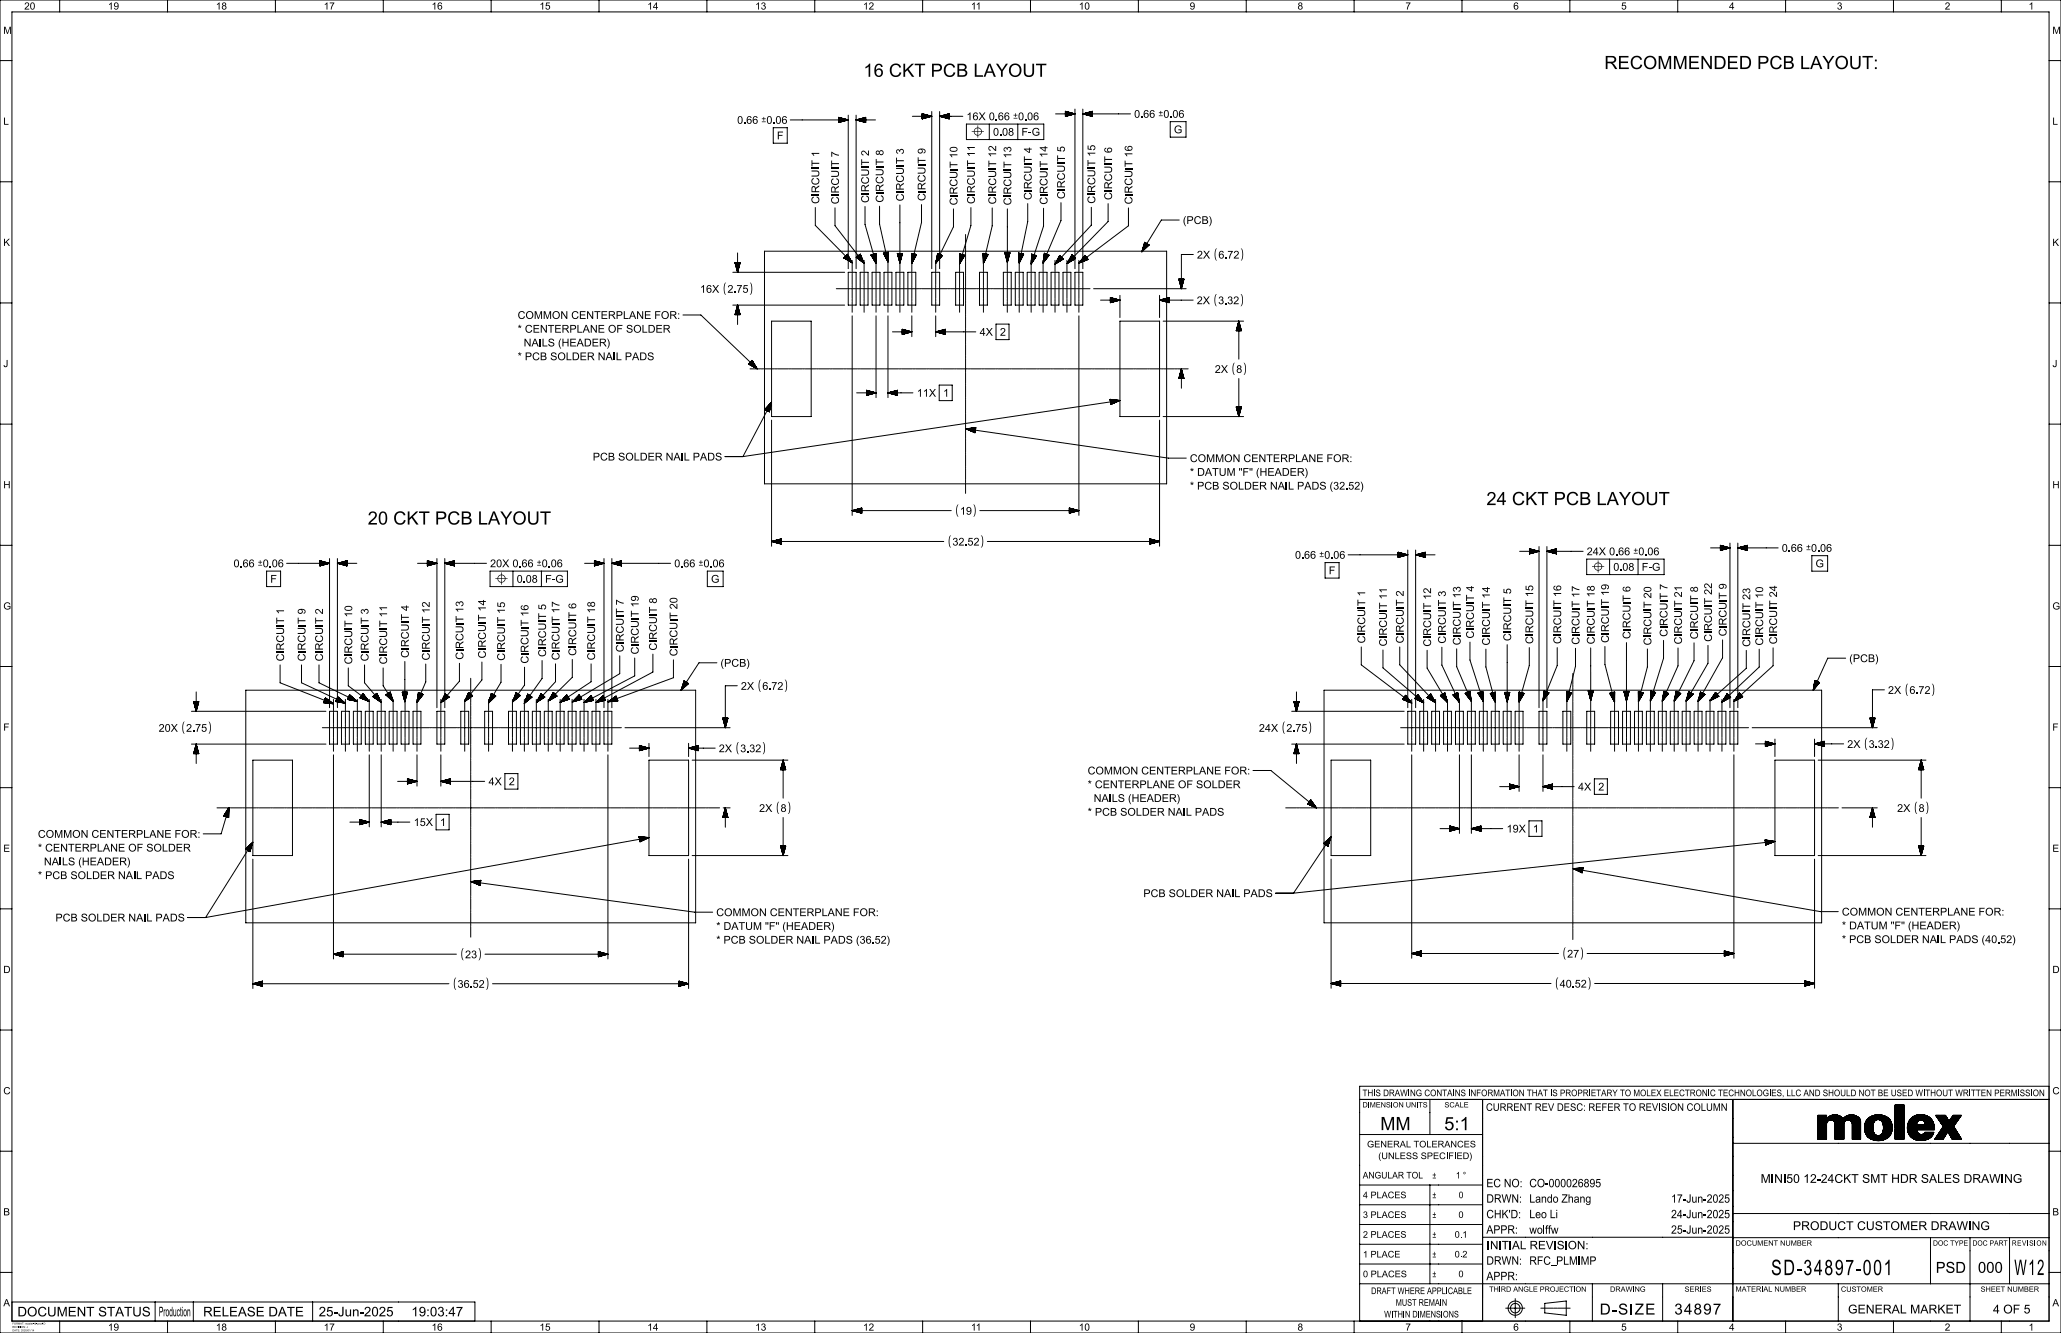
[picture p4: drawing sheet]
<svg xmlns="http://www.w3.org/2000/svg" width="864mm" height="559mm" viewBox="0 0 864 559" stroke-linecap="round" stroke-linejoin="round" font-family="sans-serif">
<defs><g id="words">
<text font-size="9.1" x="742.1" y="534.5">SD-34897-001</text>
<text font-size="9" x="844" y="534.5">W12</text>
<g font-size="7.8">
<text x="672.2" y="28.9">RECOMMENDED PCB LAYOUT:</text>
<text x="361.8" y="32.2">16 CKT PCB LAYOUT</text>
<text x="622.8" y="211.7">24 CKT PCB LAYOUT</text>
<text x="154.1" y="219.9">20 CKT PCB LAYOUT</text>
</g>
<g font-size="7.7">
<text x="578.4" y="473.8">MM</text>
<text x="605.2" y="473.8">5:1</text>
</g>
<g font-size="6.5">
<text x="670.3" y="551.1">D-SIZE</text>
<text x="701.6" y="551.1">34897</text>
</g>
<g font-size="6.4">
<text x="811.1" y="533.6">PSD</text>
<text x="828.8" y="533.6">000</text>
</g>
<text font-size="5.7" x="7.3" y="551.8">DOCUMENT STATUS</text>
<g font-size="5.6">
<text x="66.6" y="551.8">Production</text>
<text x="85.1" y="551.8">RELEASE DATE</text>
<text x="133.5" y="551.8">25-Jun-2025</text>
<text x="172.3" y="551.8">19:03:47</text>
</g>
<g font-size="5.3">
<text x="407.1" y="56.9">⌖</text>
<text x="667" y="239.3">⌖</text>
<text x="207.5" y="244.3">⌖</text>
</g>
<g font-size="5.2">
<text x="737.7" y="495.9">MINI50 12-24CKT SMT HDR SALES DRAWING</text>
<text x="751.3" y="515.7">PRODUCT CUSTOMER DRAWING</text>
<text x="774.4" y="550.6">GENERAL MARKET</text>
</g>
<text font-size="5.1" x="835.1" y="550.6">4 OF 5</text>
<g font-size="4.9">
<text x="622.8" y="497.7">EC NO: CO-000026895</text>
<text x="622.8" y="504.2">DRWN: Lando Zhang</text>
<text x="700.2" y="504.2">17-Jun-2025</text>
<text x="622.8" y="510.7">CHK'D:</text>
<text x="640.8" y="510.7">Leo Li</text>
<text x="700.2" y="510.7">24-Jun-2025</text>
<text x="622.8" y="517.2">APPR:</text>
<text x="640.8" y="517.2">wolffw</text>
<text x="700.2" y="517.2">25-Jun-2025</text>
<text x="623" y="523.7">INITIAL REVISION:</text>
<text x="622.8" y="530.2">DRWN: RFC_PLMIMP</text>
<text x="622.8" y="536.7">APPR:</text>
</g>
<g font-size="4.6">
<text x="432.3" y="83.9" transform="rotate(-90 432.3 83.9)">CIRCUIT 4</text>
<text x="446.2" y="83.5" transform="rotate(-90 446.2 83.5)">CIRCUIT 5</text>
<text x="466" y="83.9" transform="rotate(-90 466 83.9)">CIRCUIT 6</text>
<text x="343.3" y="85.5" transform="rotate(-90 343.3 85.5)">CIRCUIT 1</text>
<text x="351.5" y="85.6" transform="rotate(-90 351.5 85.6)">CIRCUIT 7</text>
<text x="364.1" y="85.1" transform="rotate(-90 364.1 85.1)">CIRCUIT 2</text>
<text x="370.2" y="84.9" transform="rotate(-90 370.2 84.9)">CIRCUIT 8</text>
<text x="378.7" y="84.4" transform="rotate(-90 378.7 84.4)">CIRCUIT 3</text>
<text x="387.8" y="84.3" transform="rotate(-90 387.8 84.3)">CIRCUIT 9</text>
<text x="401.2" y="86.1" transform="rotate(-90 401.2 86.1)">CIRCUIT 10</text>
<text x="408.5" y="85.5" transform="rotate(-90 408.5 85.5)">CIRCUIT 11</text>
<text x="417.4" y="85.7" transform="rotate(-90 417.4 85.7)">CIRCUIT 12</text>
<text x="423.8" y="86.1" transform="rotate(-90 423.8 86.1)">CIRCUIT 13</text>
<text x="438.9" y="85.8" transform="rotate(-90 438.9 85.8)">CIRCUIT 14</text>
<text x="458.9" y="85.4" transform="rotate(-90 458.9 85.4)">CIRCUIT 15</text>
<text x="474.5" y="85.7" transform="rotate(-90 474.5 85.7)">CIRCUIT 16</text>
<text x="216.9" y="151">* PCB SOLDER NAIL PADS</text>
<text x="384.2" y="166.3">11X</text>
<text x="248.4" y="193.1">PCB SOLDER NAIL PADS</text>
<text x="498.6" y="199.5">* DATUM &quot;F&quot; (HEADER)</text>
<text x="498.6" y="205.2">* PCB SOLDER NAIL PADS (32.52)</text>
<text x="572.1" y="269.7" transform="rotate(-90 572.1 269.7)">CIRCUIT 1</text>
<text x="588.2" y="269.7" transform="rotate(-90 588.2 269.7)">CIRCUIT 2</text>
<text x="605.8" y="269.8" transform="rotate(-90 605.8 269.8)">CIRCUIT 3</text>
<text x="617.6" y="267.7" transform="rotate(-90 617.6 267.7)">CIRCUIT 4</text>
<text x="633.2" y="268.8" transform="rotate(-90 633.2 268.8)">CIRCUIT 5</text>
<text x="642.5" y="270" transform="rotate(-90 642.5 270)">CIRCUIT 15</text>
<text x="654.2" y="270" transform="rotate(-90 654.2 270)">CIRCUIT 16</text>
<text x="674.1" y="269.5" transform="rotate(-90 674.1 269.5)">CIRCUIT 19</text>
<text x="683.2" y="267.9" transform="rotate(-90 683.2 267.9)">CIRCUIT 6</text>
<text x="698.7" y="267" transform="rotate(-90 698.7 267)">CIRCUIT 7</text>
<text x="711.5" y="268" transform="rotate(-90 711.5 268)">CIRCUIT 8</text>
<text x="717.3" y="269.1" transform="rotate(-90 717.3 269.1)">CIRCUIT 22</text>
<text x="723.4" y="266.7" transform="rotate(-90 723.4 266.7)">CIRCUIT 9</text>
<text x="171.3" y="275.8" transform="rotate(-90 171.3 275.8)">CIRCUIT 4</text>
<text x="228.8" y="275.4" transform="rotate(-90 228.8 275.4)">CIRCUIT 5</text>
<text x="241.5" y="274.9" transform="rotate(-90 241.5 274.9)">CIRCUIT 6</text>
<text x="261.3" y="273.4" transform="rotate(-90 261.3 273.4)">CIRCUIT 7</text>
<text x="267.6" y="274.3" transform="rotate(-90 267.6 274.3)">CIRCUIT 19</text>
<text x="275.2" y="272.7" transform="rotate(-90 275.2 272.7)">CIRCUIT 8</text>
<text x="283.8" y="275.1" transform="rotate(-90 283.8 275.1)">CIRCUIT 20</text>
<text x="581.1" y="271" transform="rotate(-90 581.1 271)">CIRCUIT 11</text>
<text x="599.6" y="271.1" transform="rotate(-90 599.6 271.1)">CIRCUIT 12</text>
<text x="612" y="270.5" transform="rotate(-90 612 270.5)">CIRCUIT 13</text>
<text x="624.3" y="270.6" transform="rotate(-90 624.3 270.6)">CIRCUIT 14</text>
<text x="661.8" y="270.3" transform="rotate(-90 661.8 270.3)">CIRCUIT 17</text>
<text x="668.2" y="270.1" transform="rotate(-90 668.2 270.1)">CIRCUIT 18</text>
<text x="691.9" y="270.5" transform="rotate(-90 691.9 270.5)">CIRCUIT 20</text>
<text x="704.8" y="270.1" transform="rotate(-90 704.8 270.1)">CIRCUIT 21</text>
<text x="733.4" y="271.2" transform="rotate(-90 733.4 271.2)">CIRCUIT 23</text>
<text x="738.8" y="270.6" transform="rotate(-90 738.8 270.6)">CIRCUIT 10</text>
<text x="744.6" y="270.1" transform="rotate(-90 744.6 270.1)">CIRCUIT 24</text>
<text x="119" y="277.2" transform="rotate(-90 119 277.2)">CIRCUIT 1</text>
<text x="128" y="277.2" transform="rotate(-90 128 277.2)">CIRCUIT 9</text>
<text x="135.3" y="277.2" transform="rotate(-90 135.3 277.2)">CIRCUIT 2</text>
<text x="147.6" y="278.5" transform="rotate(-90 147.6 278.5)">CIRCUIT 10</text>
<text x="154.4" y="277.2" transform="rotate(-90 154.4 277.2)">CIRCUIT 3</text>
<text x="162.2" y="278.5" transform="rotate(-90 162.2 278.5)">CIRCUIT 11</text>
<text x="180.1" y="276.9" transform="rotate(-90 180.1 276.9)">CIRCUIT 12</text>
<text x="194.2" y="276.6" transform="rotate(-90 194.2 276.6)">CIRCUIT 13</text>
<text x="203.6" y="276" transform="rotate(-90 203.6 276)">CIRCUIT 14</text>
<text x="211.6" y="277" transform="rotate(-90 211.6 277)">CIRCUIT 15</text>
<text x="221.4" y="278.2" transform="rotate(-90 221.4 278.2)">CIRCUIT 16</text>
<text x="234.4" y="276.8" transform="rotate(-90 234.4 276.8)">CIRCUIT 17</text>
<text x="249.3" y="276.8" transform="rotate(-90 249.3 276.8)">CIRCUIT 18</text>
<text x="455.7" y="342">* PCB SOLDER NAIL PADS</text>
<text x="15.9" y="368.5">* PCB SOLDER NAIL PADS</text>
<text x="479.1" y="376.1">PCB SOLDER NAIL PADS</text>
<text x="23.2" y="386.3">PCB SOLDER NAIL PADS</text>
<text x="300.1" y="389.8">* DATUM &quot;F&quot; (HEADER)</text>
<text x="771.8" y="389.6">* DATUM &quot;F&quot; (HEADER)</text>
<text x="300.1" y="395.6">* PCB SOLDER NAIL PADS (36.52)</text>
<text x="771.8" y="395.4">* PCB SOLDER NAIL PADS (40.52)</text>
</g>
<g font-size="4.5">
<text x="308.9" y="51.9">0.66</text>
<text x="404.9" y="50.4">16X 0.66</text>
<text x="475.2" y="49.4">0.66</text>
<text x="325.6" y="58.4">F</text>
<text x="416.1" y="56.9">0.08</text>
<text x="428" y="56.9">F-G</text>
<text x="491.9" y="55.9">G</text>
<text x="495.6" y="93.9">(PCB)</text>
<text x="501.5" y="108.4">2X</text>
<text x="510.5" y="108.4">6.72</text>
<text x="293.3" y="122.7">16X</text>
<text x="304.8" y="122.7">2.75</text>
<text x="501.5" y="127.5">2X</text>
<text x="510.4" y="127.5">3.32</text>
<text x="216.9" y="133.7">COMMON CENTERPLANE FOR:</text>
<text x="216.9" y="139.5">* CENTERPLANE OF SOLDER</text>
<text x="410.5" y="140.8">4X</text>
<text x="419" y="140.8">2</text>
<text x="219.4" y="145.2">NAILS (HEADER)</text>
<text x="509" y="156.3">2X</text>
<text x="518" y="156.3">8</text>
<text x="395.2" y="166.3">1</text>
<text x="498.6" y="193.7">COMMON CENTERPLANE FOR:</text>
<text x="402.2" y="215.8">19</text>
<text x="399.1" y="228.7">32.52</text>
<text x="664.9" y="232.8">24X 0.66</text>
<text x="746.6" y="231.3">0.66</text>
<text x="97.8" y="237.8">0.66</text>
<text x="205.3" y="237.8">20X 0.66</text>
<text x="282.5" y="237.8">0.66</text>
<text x="542.6" y="234.2">0.66</text>
<text x="676" y="239.3">0.08</text>
<text x="687.9" y="239.3">F-G</text>
<text x="760.7" y="237.8">G</text>
<text x="113.3" y="244.3">F</text>
<text x="216.5" y="244.3">0.08</text>
<text x="228.4" y="244.3">F-G</text>
<text x="297.9" y="244.3">G</text>
<text x="556.8" y="240.7">F</text>
<text x="301.9" y="279.5">(PCB)</text>
<text x="774.9" y="277.6">(PCB)</text>
<text x="310.4" y="289.2">2X</text>
<text x="319.4" y="289.2">6.72</text>
<text x="791.1" y="290.9">2X</text>
<text x="800.1" y="290.9">6.72</text>
<text x="66.5" y="306.8">20X</text>
<text x="78" y="306.8">2.75</text>
<text x="527.5" y="306.8">24X</text>
<text x="539" y="306.8">2.75</text>
<text x="301.2" y="315.3">2X</text>
<text x="310.2" y="315.3">3.32</text>
<text x="774" y="313.5">2X</text>
<text x="783" y="313.5">3.32</text>
<text x="204.7" y="329.2">4X</text>
<text x="213.2" y="329.2">2</text>
<text x="455.7" y="324.6">COMMON CENTERPLANE FOR:</text>
<text x="455.7" y="330.4">* CENTERPLANE OF SOLDER</text>
<text x="661.2" y="331.4">4X</text>
<text x="669.7" y="331.4">2</text>
<text x="318.1" y="340.4">2X</text>
<text x="327" y="340.4">8</text>
<text x="458.3" y="336.2">NAILS (HEADER)</text>
<text x="794.9" y="340.4">2X</text>
<text x="803.9" y="340.4">8</text>
<text x="173.4" y="346.3">15X</text>
<text x="184.4" y="346.3">1</text>
<text x="15.9" y="351.2">COMMON CENTERPLANE FOR:</text>
<text x="631.3" y="349">19X</text>
<text x="642.3" y="349">1</text>
<text x="15.9" y="357">* CENTERPLANE OF SOLDER</text>
<text x="18.4" y="362.8">NAILS (HEADER)</text>
<text x="771.8" y="383.8">COMMON CENTERPLANE FOR:</text>
<text x="300.1" y="384">COMMON CENTERPLANE FOR:</text>
<text x="194.9" y="401.7">23</text>
<text x="656.7" y="401.4">27</text>
<text x="653.5" y="414">40.52</text>
<text x="191.7" y="414.1">36.52</text>
</g>
<text font-size="4.4" x="622.7" y="465.7">CURRENT REV DESC: REFER TO REVISION COLUMN</text>
<g font-size="4.2">
<text x="10.1" y="4">20</text>
<text x="45.2" y="4">19</text>
<text x="90.4" y="4">18</text>
<text x="135.6" y="4">17</text>
<text x="180.8" y="4">16</text>
<text x="226" y="4">15</text>
<text x="271.2" y="4">14</text>
<text x="316.4" y="4">13</text>
<text x="361.6" y="4">12</text>
<text x="406.8" y="4">11</text>
<text x="452" y="4">10</text>
<text x="498.5" y="4">9</text>
<text x="543.7" y="4">8</text>
<text x="588.9" y="4">7</text>
<text x="634.1" y="4">6</text>
<text x="679.3" y="4">5</text>
<text x="724.5" y="4">4</text>
<text x="769.7" y="4">3</text>
<text x="814.9" y="4">2</text>
<text x="850" y="4">1</text>
<text x="1.4" y="14.2">M</text>
<text x="860" y="14.2">M</text>
<text x="1.4" y="52.3">L</text>
<text x="860" y="52.3">L</text>
<text x="1.4" y="103.1">K</text>
<text x="860" y="103.1">K</text>
<text x="1.4" y="153.9">J</text>
<text x="860" y="153.9">J</text>
<text x="1.4" y="204.7">H</text>
<text x="860" y="204.7">H</text>
<text x="1.4" y="255.5">G</text>
<text x="860" y="255.5">G</text>
<text x="1.4" y="306.3">F</text>
<text x="860" y="306.3">F</text>
<text x="1.4" y="357.1">E</text>
<text x="860" y="357.1">E</text>
<text x="1.4" y="407.9">D</text>
<text x="860" y="407.9">D</text>
<text x="1.4" y="458.7">C</text>
<text x="860" y="458.7">C</text>
<text x="1.4" y="509.5">B</text>
<text x="860" y="509.5">B</text>
<text x="1.4" y="547.6">A</text>
<text x="860" y="547.6">A</text>
<text x="45.2" y="557.8">19</text>
<text x="90.4" y="557.8">18</text>
<text x="135.6" y="557.8">17</text>
<text x="180.8" y="557.8">16</text>
<text x="226" y="557.8">15</text>
<text x="271.2" y="557.8">14</text>
<text x="316.4" y="557.8">13</text>
<text x="361.6" y="557.8">12</text>
<text x="406.8" y="557.8">11</text>
<text x="452" y="557.8">10</text>
<text x="498.5" y="557.8">9</text>
<text x="543.7" y="557.8">8</text>
<text x="588.9" y="557.8">7</text>
<text x="634.1" y="557.8">6</text>
<text x="679.3" y="557.8">5</text>
<text x="724.5" y="557.8">4</text>
<text x="769.7" y="557.8">3</text>
<text x="814.9" y="557.8">2</text>
<text x="850" y="557.8">1</text>
</g>
<g font-size="4">
<text x="319" y="51.9">±0.06</text>
<text x="424.5" y="50.4">±0.06</text>
<text x="485.3" y="49.4">±0.06</text>
<text x="684.4" y="232.8">±0.06</text>
<text x="756.7" y="231.3">±0.06</text>
<text x="108" y="237.8">±0.06</text>
<text x="224.9" y="237.8">±0.06</text>
<text x="292.6" y="237.8">±0.06</text>
<text x="552.8" y="234.2">±0.06</text>
</g>
<g font-size="3.9">
<text x="570.9" y="459.5">THIS DRAWING CONTAINS INFORMATION THAT IS PROPRIETARY TO MOLEX ELECTRONIC TECHNOLOGIES, LLC AND SHOULD NOT BE USED WITHOUT WRITTEN PERMISSION</text>
<text x="572.8" y="481">GENERAL TOLERANCES</text>
<text x="577.5" y="485.9">(UNLESS SPECIFIED)</text>
<text x="571" y="494">ANGULAR TOL</text>
<text x="600.2" y="494">±</text>
<text x="610" y="494">1 °</text>
<text x="571.1" y="502.3">4 PLACES</text>
<text x="600.2" y="502.3">±</text>
<text x="611.2" y="502.3">0</text>
<text x="571.1" y="510.6">3 PLACES</text>
<text x="600.2" y="510.6">±</text>
<text x="611.1" y="510.6">0</text>
<text x="571.1" y="518.9">2 PLACES</text>
<text x="600.2" y="518.8">±</text>
<text x="609.5" y="518.9">0.1</text>
<text x="571.1" y="527.1">1 PLACE</text>
<text x="600.2" y="527.1">±</text>
<text x="609.5" y="527.1">0.2</text>
<text x="571.1" y="535.4">0 PLACES</text>
<text x="600.2" y="535.4">±</text>
<text x="611.1" y="535.4">0</text>
<text x="574.5" y="542.5">DRAFT WHERE APPLICABLE</text>
<text x="584.8" y="547.4">MUST REMAIN</text>
<text x="580" y="552.3">WITHIN DIMENSIONS</text>
</g>
<g font-size="3.1">
<text x="570.9" y="464.2">DIMENSION UNITS</text>
<text x="605.3" y="464.2">SCALE</text>
<text x="727.2" y="522.2">DOCUMENT NUMBER</text>
<text x="809.9" y="522.2">DOC TYPE</text>
<text x="826.5" y="522.2">DOC PART</text>
<text x="843" y="522.2">REVISION</text>
<text x="624" y="541.5">THIRD ANGLE PROJECTION</text>
<text x="674.6" y="541.5">DRAWING</text>
<text x="705.9" y="541.5">SERIES</text>
<text x="727.2" y="541.5">MATERIAL NUMBER</text>
<text x="771.4" y="541.5">CUSTOMER</text>
<text x="829.9" y="541.5">SHEET NUMBER</text>
</g>
<g font-size="1.1">
<text x="5.2" y="555.3">FORMAT: master-tb-prod-D</text>
<text x="5.2" y="556.7">REVISION: J</text>
<text x="5.2" y="558.1">DATE: 2020/01/14</text>
</g>
</g></defs>
<g fill="#000">
<path d="M509.5 104.3l.5-.2a5.1 5.1 0 0 0 0 5.1 2.95 2.95 0 0 1-1-3.3z" fill-rule="evenodd"/>
<path d="M519.9 104.1a2.95 2.95 0 0 1 1 3.4l-.3 1.2-.7 .5a5.1 5.1 0 0 0 0-5.1z" fill-rule="evenodd"/>
<path d="M303.8 118.6l.5-.1a5.1 5.1 0 0 0 0 5.1 2.95 2.95 0 0 1-1-3.3z" fill-rule="evenodd"/>
<path d="M314.2 118.5a2.94 2.94 0 0 1 1 3.3l-.3 1.3-.7 .5a5.1 5.1 0 0 0 0-5.1z" fill-rule="evenodd"/>
<path d="M509.4 123.4l.5-.2a5.1 5.1 0 0 0 0 5.2 2.94 2.94 0 0 1-1-3.4z" fill-rule="evenodd"/>
<path d="M519.8 123.2a2.93 2.93 0 0 1 1 3.4l-.3 1.3-.7 .5a5.1 5.1 0 0 0 0-5.2z" fill-rule="evenodd"/>
<path d="M516.9 152.2l.5-.1a5.1 5.1 0 0 0 0 5.1 2.95 2.95 0 0 1-.9-3.3z" fill-rule="evenodd"/>
<path d="M521.1 152.1a2.95 2.95 0 0 1 1 3.3l-.3 1.3-.7 .5a5.1 5.1 0 0 0 0-5.1z" fill-rule="evenodd"/>
<path d="M401.2 211.7l.5-.2a5.1 5.1 0 0 0 0 5.1 2.95 2.95 0 0 1-1-3.3z" fill-rule="evenodd"/>
<path d="M407.8 211.5a2.94 2.94 0 0 1 1 3.3l-.3 1.3-.7 .5a5.1 5.1 0 0 0 0-5.1z" fill-rule="evenodd"/>
<path d="M398 224.6l.5-.2a5.1 5.1 0 0 0 0 5.2 2.95 2.95 0 0 1-1-3.4z" fill-rule="evenodd"/>
<path d="M411 224.4a2.94 2.94 0 0 1 1 3.4l-.3 1.2-.7 .6a5.1 5.1 0 0 0 0-5.2z" fill-rule="evenodd"/>
<path d="M318.4 285.1l.5-.2a5.1 5.1 0 0 0 0 5.1 2.95 2.95 0 0 1-1-3.3z" fill-rule="evenodd"/>
<path d="M328.8 284.9a2.95 2.95 0 0 1 1 3.3l-.3 1.3-.7 .5a5.1 5.1 0 0 0 0-5.1z" fill-rule="evenodd"/>
<path d="M799 286.8l.5-.2a5.1 5.1 0 0 0 0 5.1 2.95 2.95 0 0 1-1-3.3z" fill-rule="evenodd"/>
<path d="M809.5 286.6a2.95 2.95 0 0 1 1 3.4l-.3 1.2-.7 .5a5.1 5.1 0 0 0 0-5.1z" fill-rule="evenodd"/>
<path d="M76.9 302.7l.5-.2a5.1 5.1 0 0 0 0 5.1 2.95 2.95 0 0 1-1-3.3z" fill-rule="evenodd"/>
<path d="M87.3 302.5a2.95 2.95 0 0 1 1 3.3l-.3 1.3-.7 .5a5.1 5.1 0 0 0 0-5.1z" fill-rule="evenodd"/>
<path d="M309.1 311.2l.5-.1a5.1 5.1 0 0 0 0 5.1 2.95 2.95 0 0 1-1-3.4z" fill-rule="evenodd"/>
<path d="M319.5 311.1a2.95 2.95 0 0 1 1 3.3l-.3 1.3-.7 .5a5.1 5.1 0 0 0 0-5.1z" fill-rule="evenodd"/>
<path d="M537.9 302.7l.5-.2a5.1 5.1 0 0 0 0 5.1 2.95 2.95 0 0 1-.9-3.3z" fill-rule="evenodd"/>
<path d="M548.4 302.5a2.95 2.95 0 0 1 1 3.3l-.3 1.3-.7 .5a5.1 5.1 0 0 0 0-5.1z" fill-rule="evenodd"/>
<path d="M782 309.4l.5-.1a5.1 5.1 0 0 0 0 5.1 2.95 2.95 0 0 1-1-3.3z" fill-rule="evenodd"/>
<path d="M792.4 309.3a2.95 2.95 0 0 1 1 3.3l-.3 1.3-.7 .5a5.1 5.1 0 0 0 0-5.1z" fill-rule="evenodd"/>
<path d="M326 336.3l.5-.2a5.1 5.1 0 0 0 0 5.1 2.95 2.95 0 0 1-1-3.3z" fill-rule="evenodd"/>
<path d="M330.1 336.1a2.95 2.95 0 0 1 1 3.3l-.3 1.3-.7 .5a5.1 5.1 0 0 0 0-5.1z" fill-rule="evenodd"/>
<path d="M802.9 336.3l.5-.2a5.1 5.1 0 0 0 0 5.1 2.95 2.95 0 0 1-1-3.3z" fill-rule="evenodd"/>
<path d="M807 336.1a2.95 2.95 0 0 1 1 3.3l-.3 1.3-.7 .5a5.1 5.1 0 0 0 0-5.1z" fill-rule="evenodd"/>
<path d="M190.7 410l.5-.2a5.1 5.1 0 0 0 0 5.2 2.95 2.95 0 0 1-1-3.4z" fill-rule="evenodd"/>
<path d="M193.8 397.6l.5-.2a5.1 5.1 0 0 0 0 5.2 2.95 2.95 0 0 1-1-3.4z" fill-rule="evenodd"/>
<path d="M200.5 397.4a2.95 2.95 0 0 1 1 3.4l-.3 1.3-.7 .5a5.1 5.1 0 0 0 0-5.2z" fill-rule="evenodd"/>
<path d="M203.6 409.8a2.95 2.95 0 0 1 1 3.4l-.3 1.2-.7 .6a5.1 5.1 0 0 0 0-5.2z" fill-rule="evenodd"/>
<path d="M652.5 409.9l.5-.2a5.1 5.1 0 0 0 0 5.1 2.95 2.95 0 0 1-1-3.3z" fill-rule="evenodd"/>
<path d="M655.6 397.3l.5-.2a5.1 5.1 0 0 0 0 5.2 2.95 2.95 0 0 1-1-3.4z" fill-rule="evenodd"/>
<path d="M662.3 397.1a2.95 2.95 0 0 1 1 3.4l-.3 1.3-.7 .5a5.1 5.1 0 0 0 0-5.2z" fill-rule="evenodd"/>
<path d="M665.4 409.7a2.95 2.95 0 0 1 1 3.4l-.3 1.2-.7 .5a5.1 5.1 0 0 0 0-5.1z" fill-rule="evenodd"/>
</g>
<g fill="none" stroke="#000" stroke-width=".42">
<path d="M0 0h863.6v558.8h-863.6zM5 5h853.6v548.8h-853.6zM25 0v5M70.2 0v5M115.4 0v5M160.6 0v5M205.8 0v5M251 0v5M296.2 0v5M341.4 0v5M386.6 0v5M431.8 0v5"/>
<path d="M477 0v5M522.2 0v5M567.4 0v5M612.6 0v5M657.8 0v5M703 0v5M748.2 0v5M793.4 0v5M838.6 0v5M0 25.4h5M858.6 25.4h5M324 53.5h5.9v6.5h-5.9z"/>
<path d="M331.1 50.3h24.3M351.4 49.2l.2 .1M351.4 49.3l.6 .1M351.4 49.4l1 .1M351.4 49.5l1.4 .1M351.4 49.6l1.8 .1M351.4 49.7l2.1 .1M351.4 49.8l2.5 .1M351.4 49.9l2.9 .1M351.4 50l3.3 .1M351.4 50.1l3.8 .1M351.4 49.2l4 1.1"/>
<path d="M351.4 49.2v2.2M351.6 51.3h-.2M352 51.2h-.6M352.4 51.1h-1M352.8 51h-1.4M353.2 50.9h-1.8M353.5 50.8h-2.1M353.9 50.7h-2.5M354.3 50.6h-2.9M354.7 50.5h-3.3M355 50.4h-3.6M355.4 48.3v64.4"/>
<path d="M355.4 50.3l-4 1.1M358.7 48.3v64.4M358.7 50.3h8.2M358.7 50.3l4 1.1M358.9 50.2h3.8M359.1 50.4h3.6M359.5 50.5h3.2M359.5 50.1h3.2M359.9 50.6h2.8M359.9 50h2.8M360.2 50.7h2.5M360.2 49.9h2.5"/>
<path d="M360.6 50.8h2.1M360.6 49.8h2.1M361 50.9h1.7M361 49.7h1.7M361.4 51h1.3M361.4 49.6h1.3M361.8 51.1h.9M361.8 49.5h.9M362.1 51.2h.6M362.1 49.4h.6M362.5 51.3h.2M362.5 49.3h.2"/>
<path d="M362.7 49.2v2.2M362.7 49.2l-4 1.1M382.3 48.8h8.1M386.4 49.8h.1M386.4 47.7l.4 .1M386.4 48.6l3.6 .1M386.4 48.5l3.3 .1M386.4 48.3l2.7 .1M386.4 48.2l2.3 .1M386.4 48.1l1.9 .1M386.4 48l1.6 .1M386.4 47.9l1.2 .1"/>
<path d="M386.4 47.8l.8 .1M386.4 47.7h.1M386.4 47.7l4 1.1M386.4 47.7v2.1M386.8 49.7l-.4 .1M387.2 49.6l-.8 .1M387.6 49.5l-1.2 .1M388 49.4l-1.6 .1M388.3 49.3l-1.9 .1M388.7 49.2l-2.3 .1M389.1 49.1l-2.7 .1M389.5 49l-3.1 .1"/>
<path d="M389.9 48.9l-3.5 .1M390.2 48.8l-3.8 .1M390.4 46.8v65.9M390.4 48.8l-4 1M393.7 48.8h9.7M393.7 46.8v65.9M393.7 48.8l4 1M393.9 48.8h3.8M394.1 48.7h3.6M394.3 48.9h3.4M394.5 48.6h3.2M394.7 49h3"/>
<path d="M395.1 48.4h2.6M395.1 49.1h2.6M395.4 49.2h2.3M395.4 48.3h2.3M395.8 49.3h1.9M395.8 48.2h1.9M396.2 49.4h1.5M396.2 48.1h1.5M396.6 49.5h1.1M396.6 48h1.1M396.9 49.6h.8M396.9 47.9h.8"/>
<path d="M397.3 49.7h.4M397.3 47.8h.4M397.7 49.8h.1M397.7 47.7h.1M397.7 47.7v2.1M397.7 47.7l-4 1.1M404.9 52h32.5v6.5h-32.5zM414.5 52v6.5M426.5 52v6.5M442.3 47.7h8.1M446.4 48.8h.1M446.4 46.7h.2"/>
<path d="M446.4 46.8l.8 .1M446.4 46.9l1.2 .1M446.4 47l1.6 .1M446.4 47.1l1.9 .1M446.4 47.2l2.3 .1M446.4 47.3l2.7 .1M446.4 47.4l3.1 .1M446.4 47.5l3.5 .1M446.4 47.6l3.8 .1M446.4 46.7l4 1M446.4 46.7v2.1M446.8 48.7l-.4 .1"/>
<path d="M447.2 48.6l-.8 .1M447.8 48.5l-1.4 .1M448.2 48.4h-1.8M448.5 48.2l-2.1 .1M448.9 48.1l-2.5 .1M449.3 48l-2.9 .1M449.7 47.9l-3.3 .1M450 47.8l-3.6 .1M450.4 45.7v67M450.4 47.7l-4 1.1M453.7 45.7v67M453.7 47.7h20"/>
<path d="M453.7 47.7l4 1.1M453.9 47.7h3.8M454.1 47.8h3.6M454.3 47.6h3.4M454.5 47.9h3.2M454.7 47.5h3M454.9 48h2.8M455.1 47.4h2.6M455.2 48.1h2.5M455.4 47.3h2.3M455.6 48.2h2.1M455.8 47.2h1.9"/>
<path d="M456 48.4h1.7M456.2 47.1h1.5M456.4 48.5h1.3M456.6 47h1.1M456.9 48.6h.8M456.9 46.9h.8M457.3 48.7h.4M457.5 46.7h.2M457.7 48.8h.1M457.7 46.7v2.1M457.7 46.7l-4 1M490.3 51h6.7v6.5h-6.7z"/>
<path d="M0 76.2h5M858.6 76.2h5M341.6 87v7.5l15.5 15.7M349.9 87.1v7.5l12.2 15.8M362.5 86.6v7.5l4.6 16.4M368.6 86.4v7.5l3.5 15.9M377.1 85.9v27.7M386.1 85.8v7.5l-4 17.1M399.5 87.6v7.5l-7.4 15.2M404.6 98.3v4.4M406.8 87v7.5l-4.7 16.1M415.8 87.2v7.5l-3.7 15.7"/>
<path d="M422.1 87.6v26M430.6 85.4v7.5l-3.5 17.4M437.3 87.3v7.5l-5.2 15.9M444.6 85v7.5l-7.6 17.8M457.3 86.9v7.5l-15.2 16.3M464.3 85.4v7.5l-17.2 17.6M472.8 87.2v7.5l-20.7 15.6M494.1 92.2h-7.5l-8.2 13.4M307.1 114.2h46.8M308 110.2h2.1l-1 4M308 110.2l1.1 4M308 110.2h.1"/>
<path d="M308 110.2l.1 .3M308.1 110.2l.1 .7M308.2 110.2l.1 1.1M308.3 110.2l.2 1.7M308.5 110.2l.1 2.1M308.6 110.2l.1 2.4M308.7 110.2l.1 2.8M308.8 110.2l.1 3.2M308.9 110.2l.1 3.6M309.1 106v8.2M309.2 110.2l-.1 3.8M309.3 110.2l-.1 3.4"/>
<path d="M309.4 110.2l-.1 3M309.5 110.2l-.1 2.6M309.6 110.2l-.1 2.2M309.7 110.2l-.1 1.9M309.8 110.2l-.1 1.5M309.9 110.2l-.1 1.1M310 110.2l-.1 .7M310.1 110.2l-.1 .3M320.3 105.3h168.5v97.5h-168.5zM353.5 108.1l1.6-1.5 2 3.6M353.5 108.1l3.6 2.1M353.5 108.1h.1"/>
<path d="M353.6 108l.3 .3M353.7 107.9l.5 .6M353.8 107.8l1.1 1.1M353.9 107.7l1.4 1.4M354 107.7l1.6 1.6M354 107.6l1.9 1.9M354.3 107.4l2.6 2.7M354.4 108.6l-.7-.7 .9 .8M354.4 107.2l2.5 2.6M354.5 107.2l2.2 2.3M354.6 107.1l1.9 2.1M354.9 106.8l.7 .7"/>
<path d="M354.9 106.7l.6 .6M355 106.7l.4 .4M355.1 106.6h.1M355.2 106.8l-.2-.2 .3 .3M355.4 114.2h3.3v13.7h-3.3zM355.7 107.6l-.9-.8 1.1 1.2M356 108.3l-1.3-1.4 1.5 1.7M356.3 109.7l-2.2-2.2 2.5 2.4M357.1 113.9v.7M357.1 109.2v4.4M357.1 114.9v4.5M357.1 119.7v.7"/>
<path d="M358.8 107.9l3.3 2.5M358.8 107.9h.1M358.8 107.8l.2 .2M359.1 107.7l.8 1M359.1 107.6l1.1 1.4M359.1 108.1l-.2-.3 .4 .4M359.2 107.6l1.3 1.6M359.3 107.5l1.5 1.9M359.5 107.3l2.3 2.8M359.6 108.5l-.6-.8 .7 .9M359.7 107.2l2.3 3M360.1 106.8l1.1 1.4"/>
<path d="M360.3 106.7l.5 .6M360.4 106.7l.3 .4M360.4 106.6l.2 .3M360.4 114.2h3.3v13.7h-3.3zM360.4 106.6l.2 .2M360.5 106.6h.1M360.5 106.6l1.6 3.8M360.5 106.6l-1.7 1.3M360.9 107.5l-.6-.8 .7 1.1M361.1 109.7l-1.7-2.3 2.1 2.5M361.3 108.6l-1.3-1.7 1.5 2M361.6 109.3l-1.7-2.3 2 2.8"/>
<path d="M362.1 113.9v.7M362.1 109.2v4.4M362.1 114.9v4.5M362.1 119.7v.7M365 106.9l2.1 3.6M365 106.9h.1M365.1 107.1l.2 .3M365.3 106.8l.3 1.1M365.4 107.6l-.2-.8 .3 1M365.4 114.2h3.3v13.7h-3.3zM365.5 106.8l.5 1.8M365.6 106.7l.6 2.2"/>
<path d="M365.7 106.7l.7 2.6M365.8 106.7l.8 2.9M365.8 108.3l-.4-1.5 .5 1.6M366.2 106.6l.9 3.5M366.3 106.5l.8 3.2M366.4 106.5l.7 2.8M366.4 106.5l.7 2.4M366.5 106.5l.6 2M366.6 106.4l.5 1.7M366.8 110l-.9-3.3 1.1 3.6M367 106.3h.1M367 106.3l.1 4.2"/>
<path d="M367 106.3l-2 .6M367 106.5v.2M367 106.9l-.1-.5 .2 .7M367.1 107.3l-.3-.9 .3 1.3M367.1 113.9v.7M367.1 109.2v4.4M367.1 114.9v4.5M367.1 119.7v.7M370.2 106.2l1.9 3.6M370.2 106.2h.1M370.2 106.2l.1 .2M370.4 106.5l-.1-.4 .2 .8"/>
<path d="M370.4 106.1l.3 1.1M370.4 114.2h3.3v13.7h-3.3zM370.5 106.1l.4 1.5M370.6 106.1l.5 1.8M370.7 106l.6 2.3M370.8 106l.6 2.6M370.9 106l.7 3M371 106l.8 3.3M371.1 106l.9 3.7M371.3 105.9l.8 3.5M371.6 105.8l.5 2.5M371.7 105.8l.5 2.1"/>
<path d="M371.9 105.8l.3 1.5M372.1 105.7l.1 .8M372.1 113.9v.7M372.1 109.2v4.4M372.1 114.9v4.5M372.1 119.7v.7M372.1 108.7l-.6-2.8 .6 3.2M372.2 106.7l-.2-.9 .2 1.1M372.3 105.9l-.1-.2v.4M372.3 105.7h.1M372.3 105.7l-.2 4.1M372.3 105.7l-2.1 .5"/>
<path d="M375.4 114.2h3.3v13.7h-3.3zM376 106.3l1.1 4 1-4M376 106.3h2.1M376 106.3h.1M376.1 106.3v.4M376.2 106.3v.7M376.3 106.3v1.1M376.4 106.3v1.5M376.5 106.3v1.9M376.6 106.3v2.2M376.7 106.3v2.6M376.8 106.3v3"/>
<path d="M376.9 106.3v3.4M377 106.3v3.8M377.1 113.9v.7M377.1 114.9v4.5M377.1 119.7v.7M377.2 106.3v3.6M377.3 106.3v3.2M377.5 106.3l-.1 2.8M377.6 106.3l-.1 2.2M377.7 106.3l-.1 1.9M377.8 106.3l-.1 1.5M377.9 106.3l-.1 1.1"/>
<path d="M378 106.3l-.1 .7M378.1 106.3l-.1 .4M378.1 106.3h.1M380.4 114.2h3.3v13.7h-3.3zM382 106.2l2 .5M382 106.2l.1 4.2M382 106.2h.1M382 106.4v.2M382 107.2l.2-.9-.2 1.3M382.1 113.9v.7M382.1 114.9v4.5M382.1 119.7v.7"/>
<path d="M382.1 106.3l-.1 .5M382.4 106.3l-.4 1.7M382.5 106.4l-.5 2M382.6 106.4l-.6 2.4M382.7 106.4l-.7 2.8 .1 4.4M382.7 106.4l-.6 3.2M382.9 106.4l-.8 3.6M383 106.5l-.8 3.7M383.2 106.5l-.8 3.2M383.3 106.5l-.7 2.8M383.4 106.6l-.6 2.4M383.5 107.8l.2-1.2-.3 1.3"/>
<path d="M383.5 106.6l-.5 2M383.6 106.6l-.4 1.7M383.8 106.7l-.2 .9M383.8 107.1l.1-.4-.1 .6M384 106.7l-.1 .2M384 106.7h.1M384 106.7l-1.9 3.7M390.4 114.2h3.3v13.7h-3.3zM392.1 113.9v.7M392.1 109.2v4.4M392.1 114.9v4.5M392.1 119.7v.7"/>
<path d="M392.6 107.6l.6-1.2-.7 1.6M392.9 106.2l1.9 1M392.9 106.2l-.8 4.1M392.9 106.2v.1M392.9 106.3l-.1 .2M393 106.3l-.2 .5M393.1 106.4l-.4 .8M393.3 106.5l-.8 1.9M393.5 106.5l-1.1 2.3M393.6 106.6l-1.3 2.6M393.6 106.6l-1.4 2.9M393.8 106.7l-1.6 3.2"/>
<path d="M393.9 106.8l-1.7 3.4M394 106.8l-1.5 3.1M394.1 106.8l-1.4 2.8M394.2 106.9l-1.2 2.4M394.3 106.9l-1 2.1M394.4 107l-.9 1.7M394.5 107l-.7 1.4M394.6 107.1l-.4 .8M394.7 107.3l-.3 .3M394.8 107.2h.1M394.8 107.2l-2.7 3.1M400.4 114.2h3.3v13.7h-3.3z"/>
<path d="M402.1 113.9v.7M402.1 109.2v4.4M402.1 114.9v4.5M402.1 119.7v.7M402.1 110l1-3.3-1 3.7M402.1 109.2l.8-2.5-.8 2.7M402.1 108.8l.7-2.2-.7 2.4M402.2 107.1l.1-.6-.1 .8M402.2 106.5l2 .6M402.2 106.5l-.1 4.1M402.2 106.5h.1M402.2 106.5v.2"/>
<path d="M402.3 106.5l-.1 .4M402.5 106.5l-.3 1.2M402.5 106.6l-.3 1.2M402.6 106.6l-.5 1.6M402.7 106.6l-.6 1.8M402.7 106.6l-.6 2M403 106.7l-.9 3.1M403.2 106.8l-1.1 3.8M403.3 106.8l-1.1 3.6M403.4 106.8l-1.1 3.5M403.4 106.8l-.9 3.1M403.5 106.8l-.9 3"/>
<path d="M403.6 106.9l-.9 2.7M403.7 106.9l-.8 2.4M403.8 106.9l-.7 2M403.8 106.9l-.5 1.7M403.9 107l-.4 1.3M404 107l-.4 1.1M404.1 107l-.3 .7M404.1 107l-.1 .4M404.2 107l-.1 .2M404.2 107.1h.1M404.2 107.1l-2.1 3.5M404.6 104.1v4.4"/>
<path d="M404.6 103v.8M404.6 108.8v.8M404.6 109.9v4.4M404.6 114.6v.8M404.6 115.7v4.4M410.4 114.2h3.3v13.7h-3.3zM411.9 106.2l2.1 .5M411.9 106.2l.2 4.2M411.9 106.2h.1M411.9 106.4v.2M412 108l.4-1.7-.4 1.9M412 108.4l.5-2.1-.5 2.3"/>
<path d="M412.1 113.9v.7M412.1 109.2v4.4M412.1 114.9v4.5M412.1 119.7v.7M412.1 106.2l-.1 .8M412.2 106.3l-.2 1.1M412.3 106.3l-.3 1.5M412.6 109.3l.7-2.8-.8 3M412.6 106.4l-.6 2.6M412.7 106.4l-.7 3M412.8 109l.6-2.4-.7 2.5M412.8 106.4l-.8 3.4"/>
<path d="M413 106.5l-.9 3.9M413.1 106.5l-.9 3.5M413.2 106.5l-.9 3.3M413.5 106.6l-.6 2.2M413.5 106.6l-.4 1.9M413.6 106.6l-.4 1.7M413.6 106.6l-.3 1.5M413.6 107.4l.2-.7-.3 .9M413.7 106.6l-.3 1.3M413.8 107.1l.1-.4-.2 .5M414 106.7l-.1 .2M414 106.7h.1"/>
<path d="M414 106.7l-1.9 3.7M420.4 114.2h3.3v13.7h-3.3zM421 106l1.1 4 1.1-4M421 106h2.2M421 106h.1M421.1 106v.4M421.2 106v.8M421.3 106v1.2M421.4 106v1.5M421.5 106l.1 1.9M421.6 106l.1 2.3M421.7 106l.1 2.7"/>
<path d="M421.8 106l.1 3.1M421.9 106l.1 3.4M422.1 113.9v.7M422.1 114.9v4.5M422.1 119.7v.7M422.2 106v3.8M422.3 106v3.4M422.4 106v3.1M422.5 106v2.7M422.6 106v2.3M422.7 106v1.9M422.8 106v1.5"/>
<path d="M422.9 106v1.2M423 106v.8M423.1 106v.4M423.2 106h.1M425.4 114.2h3.3v13.7h-3.3zM426.8 106.1l2.1 .5M426.8 106.1l.3 4.2M426.8 106.1h.1M426.9 106.5v-.4v.6M426.9 106.1l-.1 .2M426.9 107.1l.2-.9-.2 1.3M427 109.1l.6-2.8-.6 3.2"/>
<path d="M427.1 113.9v.7M427.1 109.2v4.4M427.1 114.9v4.5M427.1 119.7v.7M427.2 106.2l-.3 1.7M427.3 106.2l-.3 2.1M427.4 109.6l.7-3.2-.9 3.7M427.4 106.2l-.4 2.5M427.7 106.3l-.6 3.6M428.2 106.4l-.6 2.8M428.3 106.4l-.5 2.5M428.4 106.4l-.4 2.1"/>
<path d="M428.5 106.5l-.4 1.6M428.6 106.5l-.3 1.3M428.7 106.5l-.2 .9M428.8 106.5l-.1 .6M428.8 106.5l-.1 .4M428.9 106.5l-.1 .2M428.9 106.5v.1M428.9 106.6l-1.8 3.7M430.4 114.2h3.3v13.7h-3.3zM432.1 113.9v.7M432.1 114.9v4.5M432.1 119.7v.7"/>
<path d="M432.1 109.9l1-3.1-1 3.3M432.2 109.3l.7-2.5-.7 2.3-.1 4.5M432.2 108.7l.6-2-.6 2.2M432.2 107.7l.4-1.1-.4 1.3M432.3 107.4l.2-.8-.3 .9M432.3 106.5l2 .7M432.3 106.5l-.2 4.2M432.3 106.5v.1M432.4 106.6l-.1 .2M432.4 106.6l-.1 .4M432.7 106.7l-.5 1.4M432.8 106.7l-.6 1.8"/>
<path d="M433 106.8l-.9 2.9M433.2 106.8l-1.1 3.5M433.4 108.7l.5-1.6-.6 1.8M433.4 106.9l-1.2 3.6M433.5 106.9l-1.1 3.3M433.6 108.4l.4-1.3-.5 1.4M433.6 107l-1 2.9M433.7 107l-.9 2.5M433.7 107l-.8 2.4M433.8 107l-.8 2.2M434 107.1l-.3 1.1M434.1 107.6l.1-.4-.2 .5"/>
<path d="M434.1 107.1l-.2 .8M434.3 107.2l-.1 .2M434.3 107.2h.1M434.3 107.2l-2.2 3.5M435.4 114.2h3.3v13.7h-3.3zM437.1 113.9v.7M437.1 109.2v4.4M437.1 114.9v4.5M437.1 119.7v.7M437.1 109.7l1.4-3.1-1.4 3.5M437.3 108.5l.9-2.1-1 2.5M437.4 107.6l.5-1.3-.5 1.4"/>
<path d="M437.5 107.2l.4-.9-.5 1.1M437.6 106.4v.2M437.6 106.2l2 .8M437.6 106.2l-.6 4.1M437.6 106.2h.1M437.8 106.2l-.3 .6M438.1 106.4l-.8 1.7M438.2 108.7l.9-1.9-1.1 2.2M438.3 106.5l-1.1 2.8M438.4 106.5l-1.3 3M438.7 106.6l-1.4 3.4M438.8 106.7l-1.3 3"/>
<path d="M438.9 106.7l-1.1 2.6M439.2 106.8l-.7 1.6M439.2 106.9l-.5 1.2M439.3 106.9l-.5 1.1M439.4 106.9l-.4 .9M439.5 107l-.2 .3M439.5 107l-.1 .2M439.6 107h.1M439.6 107l-2.6 3.3M440.4 114.2h3.3v13.7h-3.3zM442.1 113.9v.7M442.1 109.2v4.4"/>
<path d="M442.1 114.9v4.5M442.1 119.7v.7M443 109l1.4-1.5-1.6 1.9M443.6 107.8l.6-.6-.7 .8M443.9 107.3l.2-.2-.3 .3M444 107.1l1.6 1.4M444 107.1l-1.9 3.6M444 107.1h.1M444.1 107.2l-.4 .4M444.3 107.3l-.9 1M444.4 107.4l-1.2 1.3M444.5 107.6l-1.9 2.1"/>
<path d="M444.6 107.6l-2.2 2.4M444.7 107.7l-2.4 2.7M444.9 107.9l-2.7 2.7M445 107.9l-2.4 2.5M445 108l-1.9 2.1M445.1 108.9l.4-.5-.8 .7M445.1 108.1l-1.7 1.8M445.2 108.2l-1.5 1.5M445.2 108.2l-1.1 1.3M445.4 108.3l-1 1M445.4 114.2h3.3v13.7h-3.3zM445.5 108.5l-.3 .3"/>
<path d="M445.6 108.5l-.2 .2M445.6 108.5l-3.5 2.2M447.1 113.9v.7M447.1 109.2v4.4M447.1 114.9v4.5M447.1 119.7v.7M449 107.1l.2-.2-.3 .3M449.1 106.9l1.6 1.5-3.6 2.1M449.1 106.9l-2 3.6M449.1 106.9h.1M449.3 107l-.5 .6M449.3 107.1l-.8 1"/>
<path d="M449.4 107.2l-1.1 1.2M449.5 107.3l-1.4 1.5M449.6 107.3l-1.7 1.8M449.7 107.4l-2 2.1M449.7 107.4l-2.2 2.4M449.8 107.5l-2.5 2.6M449.9 107.7l-2.6 2.7M450 107.7l-2.4 2.5M450.1 107.8l-2.1 2.2M450.2 108.7l.4-.4-.6 .5M450.2 107.9l-1.9 1.9M450.3 108l-1.7 1.6"/>
<path d="M450.3 108l-1.3 1.4M450.4 108.1l-1.1 1.1M450.4 114.2h3.3v13.7h-3.3zM450.5 108.2l-.9 .8M450.6 108.3l-.3 .3M450.6 108.3l-.1 .2M452.1 113.9v.7M452.1 109.2v4.4M452.1 114.9v4.5M452.1 119.7v.7M452.4 109.9l2.8-2.1-3 2.4M453 109.1l2-1.5-2.1 1.6"/>
<path d="M453.5 109.7l2-1.5-2.3 1.7M454.1 107.7l.7-.5-.8 .6M454.6 107.1l1.3 1.7M454.6 107.1l-2.5 3.2M454.6 107.1h.1M454.7 107.1l-.2 .1M454.8 109.2l.9-.7-1.1 .8M454.8 107.3l-.9 .7M454.8 107.3l-1.2 1M454.9 107.5l-1.5 1.1M455 107.5l-1.8 1.4M455.1 107.7l-2.4 1.8"/>
<path d="M455.4 108l-3 2.2M455.4 108.1l-2.6 1.9M455.6 108.4l-1.7 1.2M455.7 108.4l-1.4 1M455.8 108.6l-.6 .5M455.9 108.7l-.4 .2M455.9 108.7l-.2 .1M455.9 108.8h.1M455.9 108.8l-3.8 1.5M478.7 104.8l1.7-2.8-1.8 3.2M479.6 101.6l1.9 1.1M479.6 101.6l-1.2 4"/>
<path d="M479.6 101.6h.1M479.7 101.6l-.1 .2M479.7 101.6l-.2 .4M479.7 104.3l1.2-1.9-1.5 2.2M479.8 101.7l-.3 .5M479.8 101.7l-.4 .7M479.9 101.7l-.6 1M479.9 101.8l-.7 1.3M480 104.1l1.1-1.6-1.2 1.7M480 101.8l-.9 1.5M480.1 101.9l-1 1.6M480.1 101.9l-1.1 2"/>
<path d="M480.2 101.9l-1.4 2.3M480.3 102l-1.6 2.6M480.5 102.1l-2 3.3M480.6 102.2l-2 3.2M480.6 102.2l-1.9 3.1M480.7 102.2l-1.8 2.9M480.8 102.3l-1.6 2.6M480.9 103.3l.4-.7-.7 .9M481.1 102.5l-.8 1.3M481.2 103l.2-.4-.4 .5M481.4 102.7l-.1 .2M481.4 102.7h.1"/>
<path d="M481.5 102.7l-3.1 2.9M494 117h2.1M494 117l1 4M494 117h.1M494 117l.1 .4M494.1 117l.1 .8M494.2 117l.1 1.2M494.3 117l.1 1.6M494.4 117l.1 1.9M494.5 117l.1 2.3M494.6 117l.1 2.7M494.7 117l.1 3.1"/>
<path d="M494.8 117l.1 3.5M494.9 117l.1 3.8M495.2 117l-.1 3.6M495.3 117l-.1 3.3M495.4 117l-.1 2.9M495.5 117v2.3M495.6 117v1.9M495.7 117v1.6M495.8 117v1.2M495.9 117v.8M496 117v.4M496.1 117h.1"/>
<path d="M496.1 117l-1.1 4M500 106.7h-5v14.3M0 127h5M286.2 132h7.5l23.6 22.6M307.1 127.9h46.8M308 131.9h.1M308.1 131.5v.4M308.2 131.1v.8M308.3 130.7v1.2M308.5 130.2v1.7M308.6 129.8v2.1M308.7 129.4v2.5"/>
<path d="M308.8 129v2.9M308.9 128.7v3.2M309 128.3v3.6M309.1 127.9v8.1M309.1 127.9l-1.1 4M309.1 127.9l1 4h-2.1M309.1 128.1v3.8M309.2 128.5v3.4M309.3 128.8v3.1M309.4 129.2v2.7M309.5 129.6v2.3M309.6 130v1.9"/>
<path d="M309.7 130.4v1.5M309.8 130.7v1.2M309.9 131.1v.8M310 131.5v.4M323.3 134.6h16.6v40h-16.6zM350.4 121h4.7M355.4 121h.7M356.4 121h4.6M357.1 126.5v4.4M357.1 120.7v4.4M357.1 125.4v.8M357.1 132.4v83.7"/>
<path d="M361.3 121h.8M362.1 126.5v4.4M362.1 120.7v4.4M362.1 125.4v.8M362.4 121h4.6M367.1 126.5v4.4M367.1 120.7v4.4M367.1 125.4v.8M367.1 132.4v34.3M367.3 121h.8M368.4 121h4.6M372.1 126.5v4.4"/>
<path d="M372.1 120.7v4.4M372.1 125.4v.8M372.1 132.4v34.3M373.3 121h.7M374 139.1h8.1M374.3 121h4.7M377.1 126.5v4.4M377.1 120.7v4.4M377.1 125.4v.8M378.1 138.6h2.1M378.1 138v2.2M378.1 138.1h.2"/>
<path d="M378.1 138.2h.6M378.1 138.3h.9M378.1 138.4h1.3M378.1 138.5h1.7M378.1 138.7h2.5M378.1 138.8h2.8M378.1 138.9h3.2M378.1 139h3.6M378.1 138l4 1.1M379 139.9l-.9 .1M379.3 121h.7M379.4 139.8l-1.3 .1"/>
<path d="M379.8 139.7l-1.7 .1M380.2 139.6l-2.1 .1M380.3 121h4.7M380.6 139.5l-2.5 .1M380.9 139.4l-2.8 .1M381.3 139.3l-3.2 .1M381.9 139.2l-3.8 .1M382.1 126.5v4.4M382.1 120.7v4.4M382.1 125.4v.8M382.1 132.4v8.7M382.1 139.1l-4 1.1"/>
<path d="M385.3 121h.7M386.3 121h4.6M391.2 121h.8M392.1 126.5v4.4M392.1 139.1h16.8M392.1 120.7v4.4M392.1 125.4v.8M392.1 132.4v8.7M392.1 139.1l4 1.1M392.3 139.2h3.8M392.3 121h4.6M392.5 139h3.6"/>
<path d="M392.8 139.3h3.3M392.8 138.9h3.3M393.2 139.4h2.9M393.2 138.8h2.9M393.6 138.7h2.5M393.6 139.5h2.5M394 138.6h2.1M394 139.6h2.1M394.4 138.5h1.7M394.4 139.7h1.7M394.7 138.4h1.4M394.7 139.8h1.4"/>
<path d="M395.1 138.3h1M395.1 139.9h1M395.5 138.2h.6M395.9 138.1h.2M396.1 138v2.2M396.1 138l-4 1.1M397.2 121h.8M398.3 121h4.6M402.1 126.5v4.4M402.1 120.7v4.4M402.1 125.4v.8M403.2 121h.8"/>
<path d="M404.3 121h4.6M404.6 120.4v.7M404.6 121.4v4.5M404.6 126.2v.7M404.6 127.2v4.5M404.6 132v.7M404.6 133v4.4M404.6 137.7v.8M404.6 138.8v4.4M409.2 121h.7M410.2 121h4.7M412.1 126.5v4.4"/>
<path d="M412.1 120.7v4.4M412.1 125.4v.8M415.2 121h.7M416.2 121h4.6M417.4 135.9h5.4v6.5h-5.4zM421.1 121h.8M422.1 126.5v4.4M422.1 120.7v4.4M422.1 125.4v.8M422.2 121h4.6M427.1 126.5v4.4M427.1 120.7v4.4"/>
<path d="M427.1 125.4v.8M427.1 121h.8M428.2 121h4.6M432.1 126.5v4.4M432.1 120.7v4.4M432.1 125.4v.8M433.1 121h.8M434.2 121h4.6M437.1 126.5v4.4M437.1 120.7v4.4M437.1 125.4v.8M439.1 121h.7"/>
<path d="M440.1 121h4.7M442.1 126.5v4.4M442.1 120.7v4.4M442.1 125.4v.8M445.1 121h.7M446.1 121h4.6M447.1 126.5v4.4M447.1 120.7v4.4M447.1 125.4v.8M451 121h.8M452.1 126.5v4.4M452.1 120.7v4.4"/>
<path d="M452.1 125.4v.8M452.1 132.4v83.7M452.1 121h4.6M458.2 121h38.8M461.2 125.8h8.1M465.3 124.7l.2 .1M465.3 124.8l.6 .1M465.3 125h.9M465.3 125.1h1.3M465.3 125.2h1.7M465.3 125.3h2.1M465.3 125.4h2.5"/>
<path d="M465.3 125.5h2.8M465.3 125.6h3.2M465.3 125.7h3.6M465.3 124.7l4 1.1M465.3 124.7v2.2M465.5 126.8l-.2 .1M465.9 126.7l-.6 .1M466.2 126.6l-.9 .1M466.6 126.5l-1.3 .1M467 126.4l-1.7 .1M467.4 126.3l-2.1 .1M467.8 126.2l-2.5 .1"/>
<path d="M468.1 126.1l-2.8 .1M468.5 126l-3.2 .1M469.1 125.9l-3.8 .1M469.3 134.6h16.6v40h-16.6zM469.3 123.8v9.3M469.3 125.8l-4 1.1M485.9 123.8v9.3M485.9 125.8h14.1M485.9 125.8l4 1.1M486.1 125.9h3.8M486.3 125.7h3.6M486.6 126h3.3"/>
<path d="M486.6 125.6h3.3M487 126.1h2.9M487 125.5h2.9M487.4 134.6h33.7M487.4 126.2h2.5M487.4 125.4h2.5M487.8 126.3h2.1M487.8 125.3h2.1M488.1 126.4h1.8M488.1 125.2h1.8M488.5 126.5h1.4M488.5 125.1h1.4"/>
<path d="M488.9 126.6h1M488.9 125h1M489.3 126.7h.6M489.3 124.9h.6M489.7 126.8h.2M489.7 124.8h.2M489.9 124.7v2.2M489.9 124.7l-4 1.1M518 138.6h2.2M518 138.6h.1M518.1 138.2v.4M518.2 137.9v.7"/>
<path d="M518.4 137.3v1.3M518.5 136.9v1.7M518.6 136.5v2.1M518.7 136.1v2.5M518.8 135.8v2.8M518.9 135.4v3.2M519 135v3.6M519.1 134.6v16M519.1 134.6l-1.1 4M519.1 134.6l1.1 4M519.1 134.8v3.8M519.2 135.2v3.4"/>
<path d="M519.3 135.6v3M519.4 136v2.6M519.5 136.3v2.3M519.6 136.7v1.9M519.7 137.1v1.5M519.8 137.5v1.1M520 137.9v.7M520.1 138.4v.2M858.6 127h5M313.7 152.6l3.6 2M313.7 152.6h.1M313.7 152.6l.1 .1"/>
<path d="M313.7 152.5l.3 .3M313.8 152.5l.6 .5M314.1 152.2l1.6 1.6M314.3 152l2.5 2.3M314.3 154.6h4.4M314.4 151.8l2.9 2.8M314.5 151.7l2.6 2.6M314.5 153.1l-.7-.7 .9 .8M314.6 151.7l2.3 2.2M314.6 151.6l2.1 2M314.8 151.4l1.3 1.2M314.9 151.3l.9 .8"/>
<path d="M315 151.3l.7 .6M315 151.2l.5 .4M315.1 153.4l-1.2-1 1.5 1.2M315.1 151.1l.3 .3M315.1 151.1h.1M315.1 151.1l2.2 3.5M315.1 151.1l-1.4 1.5M315.9 152.3l-1-1 1.1 1.1M316.1 154l-1.9-1.9 2.2 2M316.2 152.8l-1.4-1.4 1.7 1.9M319 154.6h.8M320.1 154.6h4.4"/>
<path d="M324.8 154.6h.7M325.8 154.6h4.5M330.6 154.6h.7M331.6 154.6h4.4M336.3 154.6h.8M337.4 154.6h4.4M342.1 154.6h.8M343.2 154.6h4.4M347.9 154.6h.8M349 154.6h4.4M353.7 154.6h.7M354.7 154.6h4.5"/>
<path d="M359.5 154.6h.7M360.5 154.6h4.4M365.2 154.6h.8M366.3 154.6h4.4M371 154.6h.8M372.1 154.6h4.4M376.8 154.6h.8M377.9 154.6h4.4M378.3 140.1l-.2 .1M378.7 140l-.6 .1M382.6 154.6h.7M383.6 154.6h4.5"/>
<path d="M388.4 154.6h.7M389.4 154.6h4.4M394.1 154.6h.8M395.2 154.6h4.4M395.5 140h.6M395.9 140.1h.2M399.9 154.6h.8M401 154.6h4.4M404.6 143.5v.8M404.6 144.6v4.4M404.6 149.3v.8M404.6 150.4v4.4"/>
<path d="M404.6 155.1v.7M404.6 156.1v4.5M405.7 154.6h.7M406.7 154.6h4.5M411.5 154.6h.7M412.5 154.6h4.5M417.3 154.6h.7M418.3 154.6h4.4M423 154.6h.8M424.1 154.6h4.4M428.8 154.6h.8M429.9 154.6h4.4"/>
<path d="M434.6 154.6h.7M435.6 154.6h4.5M440.4 154.6h.7M441.4 154.6h4.5M446.2 154.6h.7M447.2 154.6h4.4M451.9 154.6h.8M453 154.6h4.4M457.7 154.6h.8M458.8 154.6h4.4M463.5 154.6h.7M464.5 154.6h4.5"/>
<path d="M469.3 154.6h.7M470.3 154.6h4.5M475.1 154.6h.7M476.1 154.6h4.4M480.8 154.6h.8M481.9 154.6h4.4M486.6 154.6h.8M487.7 154.6h4.4M492.4 154.6h.7M493.4 154.6h4.5M494 158.6h2.1M494 158.6h.1"/>
<path d="M494.1 158.2v.4M494.2 157.9v.7M494.3 157.5v1.1M494.4 157.1v1.5M494.5 156.7v1.9M494.6 156.3v2.3M494.7 156v2.6M494.8 155.6v3M494.9 155.2v3.4M495 154.8v3.8M495 154.6v8.2M495 154.6l-1 4"/>
<path d="M495 154.6l1.1 4M495.1 155v3.6M495.2 155.4v3.2M495.3 155.8v2.8M495.5 156.3v2.3M495.6 156.7v1.9M495.7 157.1v1.5M495.8 157.5v1.1M495.9 157.9v.7M496 158.2v.4M496.1 158.6h.1M519.1 158.7v15.9"/>
<path d="M0 177.8h5M320.5 171.6l1.9 1M320.5 171.6h.1M320.8 171.3l-.2 .4M321 171l-.4 .7 .3-.5M321.3 170.8l-.5 1M321.8 170.2l-.9 1.6 .7-1.3M322.4 169.6l-1.4 2.3 1.1-2M322.4 172.6h.1M322.4 172.4l-.1 .2M322.5 172.2l-.2 .4M322.6 171.8l-.4 .8 .3-.6"/>
<path d="M322.6 169.3l-1.4 2.7M322.7 171.5l-.6 1M322.7 171.1l-.6 1.4M322.9 170.5l-.9 1.9M322.9 169l-1.6 3.1M323 170.1l-1.2 2.2M323 169.7l-1.2 2.6M323.1 169.4l-1.4 2.8M323.2 168.7l-1.9 3.4M323.2 169l-1.7 3.2M323.3 168.6l-12 22.8M323.3 168.6l-2.8 3"/>
<path d="M323.3 168.6l-.9 4M323.3 176.1v52.9M359 164.7h8.1M363.1 163.6l4 1.1M363.1 163.6v2.2M363.1 163.6l.2 .1M363.1 163.7l.6 .1M363.1 163.8l.9 .1M363.1 163.9l1.3 .1M363.1 164l1.7 .1M363.1 164.1l2.1 .1M363.1 164.2l2.5 .1"/>
<path d="M363.1 164.3l2.8 .1M363.1 164.4l3.2 .1M363.1 164.5l3.6 .1M363.3 165.7l-.2 .1M363.7 165.6l-.6 .1M364 165.5h-.9M364.4 165.4h-1.3M364.8 165.3h-1.7M365.2 165.2h-2.1M365.6 165.1h-2.5M366.1 164.9l-3 .1M366.5 164.8l-3.4 .1"/>
<path d="M366.9 164.7l-3.8 .1M367.1 164.7l-4 1.1M372.1 164.7h10.4M372.1 164.7l4 1.1M372.3 164.7h3.8M372.5 164.6h3.6M372.6 164.8h3.5M372.8 164.5h3.3M373 164.9h3.1M373.2 164.4h2.9M373.6 164.3h2.5M373.6 165.1h2.5"/>
<path d="M374 164.2h2.1M374 165.2h2.1M374.4 164.1h1.7M374.4 165.3h1.7M374.7 164h1.4M374.7 165.4h1.4M375.1 163.9h1M375.1 165.5h1M375.5 163.8h.6M375.5 165.6h.6M375.9 163.7h.2M375.9 165.7h.2"/>
<path d="M376.1 163.6v2.2M376.1 163.6l-4 1.1M393.5 161.4h5.5v6.5h-5.5zM404.6 160.9v.7M404.6 161.9v4.4M404.6 166.6v.8M404.6 167.7v4.4M404.6 172.4v.8M404.6 173.5v4.4M404.6 178.2v.8M404.6 179.3v4.4M404.7 179.8l84.9 12.3h7.5"/>
<path d="M404.7 179.8l3.9 1.6M404.9 179.7l3.8 .6M405.1 179.9l3.6 .6M405.3 179.7l3.4 .5M405.7 179.6l3 .5M406.1 179.6l2.7 .4M406.5 179.6l2.3 .3M406.9 179.5l1.9 .2M407.5 179.4l1.3 .2M407.9 179.4l.9 .1M408.3 179.3l.5 .1h-.7M408.6 179.3h-.2"/>
<path d="M408.8 179.3h.1M408.9 179.3l-.3 2.1M408.9 179.3l-4.2 .5M465.2 167.4l4.1 .5M465.2 167.4l.3 2.1M465.2 167.4h.1M465.4 167.4l-.2 .1h.4M465.5 169.5h.1M465.7 169.5h-.2M465.8 167.5l-.6 .1 .8-.1M466 169.3l-.5 .1h.4M466.4 167.6l-1.2 .1"/>
<path d="M466.4 169.1l-1 .2 .8-.1M466.5 167.6l-1.3 .2 1.5-.2M466.9 168.9l-1.5 .3 1.4-.2M467.1 167.6l-1.9 .3M467.3 168.8l-1.9 .3 1.7-.3M467.3 167.7l-2.1 .3M467.5 167.7l-2.2 .3M467.7 168.6l-2.3 .4M467.7 167.7l-2.4 .4M467.8 168.5l-2.4 .4M467.9 167.7l-2.6 .4M468.1 167.8l-2.8 .4"/>
<path d="M468.2 168.4l-2.8 .4M468.3 167.8l-3 .4M468.4 168.3l-3 .4M468.7 167.8l-3.4 .5 3.6-.5M468.7 168.1l-3.4 .6 3.3-.5M469.1 168l-3.8 .6M469.3 167.9l-158 23.5M469.3 167.9l-3.8 1.6M469.3 167.9l-4 .5M485.9 176.1v52.9M487.4 174.6h33.7M518 170.6h2.2"/>
<path d="M518 170.6l1.1 4M518 170.6h.1M518.1 170.6v.4M518.2 170.6v.8M518.3 170.6l.1 1.4M518.4 170.6l.1 1.8M518.5 170.6l.1 2.1M518.6 170.6l.1 2.5M518.7 170.6l.1 2.9M518.8 170.6l.1 3.3M518.9 170.6l.1 3.6M519.2 170.6l-.1 3.8"/>
<path d="M519.3 170.6l-.1 3.5M519.4 170.6l-.1 3.1M519.5 170.6l-.1 2.7M519.6 170.6l-.1 2.3M519.7 170.6l-.1 1.9M519.8 170.6l-.1 1.6M519.9 170.6l-.1 1.2M520.1 170.6l-.1 .8M520.2 170.6l-.1 .2M520.2 170.6l-1.1 4M858.6 177.8h5M303.8 191.4h7.5"/>
<path d="M404.6 184v.7M404.6 185v4.5M404.6 189.8v.7M404.6 190.8v4.5M404.6 195.6v.7M404.6 196.6v4.4M405.5 180.1l3.2 .5M405.8 180.2l2.9 .5M406.2 180.4l2.4 .4M406.6 180.5l2 .4M406.9 180.7l1.7 .3M407.3 180.8l1.3 .3"/>
<path d="M407.6 181l1 .1M407.8 181.1l.8 .1h-.6M408.2 181.2l.2 .1M408.5 181.4h.1M357.1 214.1h41.5M357.1 214.1l4 1M357.3 214.1h3.8M357.5 213.9h3.6M357.6 214.2h3.5M357.8 213.8h3.3M358 214.3h3.1M358.2 213.7h2.9"/>
<path d="M358.4 214.4h2.7M358.6 213.6h2.5M358.8 214.5h2.3M359.2 214.6h1.9M359.2 213.5h1.9M359.5 214.7h1.6M359.5 213.4h1.6M359.9 214.8h1.2M359.9 213.3h1.2M360.3 214.9h.8M360.3 213.2h.8M360.7 215h.4"/>
<path d="M360.7 213.1h.4M361.1 215.1h.1M361.1 213h.1M361.1 213v2.1M361.1 213l-4 1.1M404.6 202.4v4.4M404.6 201.3v.8M410.6 214.1h41.5M448.1 215.1h.1M448.1 213h.1M448.1 213l.4 .1M448.1 213.1l.8 .1"/>
<path d="M448.1 213.2l1.1 .1M448.1 213.3l1.5 .1M448.1 213.4l1.9 .1M448.1 213.5l2.5 .1M448.1 213.7h2.8M448.1 213.8h3.2M448.1 213.9h3.6M448.1 213l4 1.1M448.1 213v2.1M448.5 215l-.4 .1M448.9 214.9l-.8 .1M449.2 214.8l-1.1 .1"/>
<path d="M449.6 214.7l-1.5 .1M450 214.6l-1.9 .1M450.4 214.5l-2.3 .1M450.7 214.4l-2.6 .1M451.1 214.3l-3 .1M451.5 214.2l-3.4 .1M451.9 214.1l-3.8 .1M452.1 214.1l-4 1M0 228.6h5M111.7 239.4h5.9v6.5h-5.9zM120.1 236.2h18M134.1 235.8h2.8"/>
<path d="M134.1 235.1h.1M134.1 235.1l.4 .1M134.1 235.2l.8 .1M134.1 235.3l1.1 .1M134.1 235.4l1.7 .1M134.1 235.6h2.1M134.1 235.7h2.5M134.1 235.9h3.2M134.1 236h3.6M134.1 237.2h.1M134.1 235.1l4 1.1M134.1 235.1v2.1"/>
<path d="M134.5 237.1l-.4 .1M134.9 237l-.8 .1M135.2 236.9l-1.1 .1M135.6 236.8l-1.5 .1M136 236.7l-1.9 .1M136.4 236.6l-2.3 .1M136.8 236.5l-2.7 .1M137.1 236.4l-3 .1M137.5 236.3l-3.4 .1M137.9 236.2l-3.8 .1M138.1 234.2v62.5M138.1 236.2l-4 1"/>
<path d="M141.4 236.2h8.1M141.4 234.2v62.5M141.4 236.2l4 1M141.6 236.2h3.8M141.8 236h3.6M141.9 236.3h3.5M142.1 235.9h3.3M142.3 236.4h3.1M142.5 235.8h2.9M142.7 236.5h2.7M142.9 235.7h2.5M143.1 236.6h2.3"/>
<path d="M143.3 235.6h2.1M143.5 236.7h1.9M143.7 235.5h1.7M143.8 236.8h1.6M144.2 235.4h1.2M144.2 236.9h1.2M144.6 235.3h.8M144.6 237h.8M145 235.2h.4M145 237.1h.4M145.4 235.1h.1M145.4 237.2h.1"/>
<path d="M145.4 235.1v2.1M145.4 235.1l-4 1.1M175 236.2h8.1M179.1 235.8h2.8M179.1 235.1h.1M179.1 235.1l.4 .1M179.1 235.2l.8 .1M179.1 235.3l1.1 .1M179.1 235.4l1.7 .1M179.1 235.6h2.1M179.1 235.7h2.5M179.1 235.9h3.2"/>
<path d="M179.1 236h3.6M179.1 237.2h.1M179.1 235.1l4 1.1M179.1 235.1v2.1M179.5 237.1l-.4 .1M179.9 237l-.8 .1M180.2 236.9l-1.1 .1M180.6 236.8l-1.5 .1M181 236.7l-1.9 .1M181.4 236.6l-2.3 .1M181.8 236.5l-2.7 .1M182.1 236.4l-3 .1"/>
<path d="M182.5 236.3l-3.4 .1M182.9 236.2l-3.8 .1M183.1 234.2v62.5M183.1 236.2l-4 1M186.4 236.2h17.4M186.4 234.2v62.5M186.4 236.2l4 1M186.6 236.2h3.8M186.8 236h3.6M186.9 236.3h3.5M187.1 235.9h3.3M187.3 236.4h3.1"/>
<path d="M187.5 235.8h2.9M187.7 236.5h2.7M187.9 235.7h2.5M188.1 236.6h2.3M188.3 235.6h2.1M188.5 236.7h1.9M188.7 235.5h1.7M188.8 236.8h1.6M189.2 235.4h1.2M189.2 236.9h1.2M189.6 235.3h.8M189.6 237h.8"/>
<path d="M190 235.2h.4M190 237.1h.4M190.4 235.1h.1M190.4 237.2h.1M190.4 235.1v2.1M190.4 235.1l-4 1.1M205.3 239.4h32.5v6.5h-32.5zM214.9 239.4v6.5M226.9 239.4v6.5M245 236.2h8.1M249.1 235.8h2.8M249.1 235.1h.1"/>
<path d="M249.1 235.1l.4 .1M249.1 235.2l.8 .1M249.1 235.3l1.1 .1M249.1 235.4l1.7 .1M249.1 235.6h2.1M249.1 235.7h2.5M249.1 235.9h3.2M249.1 236h3.6M249.1 235.1l4 1.1M249.1 235.1v2.1M249.1 237.2h.1M249.5 237.1l-.4 .1"/>
<path d="M249.9 237l-.8 .1M250.2 236.9l-1.1 .1M250.6 236.8l-1.5 .1M251 236.7l-1.9 .1M251.4 236.6l-2.3 .1M251.8 236.5l-2.7 .1M252.1 236.4l-3 .1M252.5 236.3l-3.4 .1M252.9 236.2l-3.8 .1M253.1 236.2l-4 1M253.1 234.2v62.5M256.4 236.2h24.6"/>
<path d="M256.4 234.2v62.5M256.4 236.2l4 1M256.6 236.2h3.8M256.8 236h3.6M256.9 236.3h3.5M257.1 235.9h3.3M257.3 236.4h3.1M257.5 235.8h2.9M257.7 236.5h2.7M257.9 235.7h2.5M258.1 236.6h2.3M258.3 235.6h2.1"/>
<path d="M258.5 236.7h1.9M258.7 235.5h1.7M258.8 236.8h1.6M259.2 235.4h1.2M259.2 236.9h1.2M259.6 235.3h.8M259.6 237h.8M260 235.2h.4M260 237.1h.4M260.4 235.1h.1M260.4 237.2h.1M260.4 235.1v2.1"/>
<path d="M260.4 235.1l-4 1.1M296.4 239.4h6.6v6.5h-6.6zM323.3 227h72.1M323.3 227l4 1.1M323.5 226.9h3.8M323.7 227.1h3.6M323.9 226.8h3.4M324.1 227.2h3.2M324.2 226.7h3.1M324.4 227.3h2.9M324.6 226.6h2.7M324.8 227.4h2.5"/>
<path d="M325.2 227.5h2.1M325.2 226.5h2.1M325.6 227.6h1.7M325.6 226.4h1.7M326 227.7h1.3M326 226.3h1.3M326.3 227.8h1M326.3 226.2h1M326.7 227.9h.6M326.7 226.1h.6M327.1 228h.2M327.1 226h.2"/>
<path d="M327.3 225.9v2.2M327.3 225.9l-4 1.1M413.7 227h72.2M481.9 225.9l.2 .1M481.9 226l.6 .1M481.9 226.1l.9 .1M481.9 226.2l1.3 .1M481.9 226.3l1.7 .1M481.9 226.4l2.1 .1M481.9 226.5l2.6 .1M481.9 226.7h3M481.9 226.8h3.4"/>
<path d="M481.9 226.9h3.8M481.9 225.9l4 1.1M481.9 225.9v2.2M482.1 228l-.2 .1M482.5 227.9l-.6 .1M482.8 227.8l-.9 .1M483.2 227.7l-1.3 .1M483.6 227.6l-1.7 .1M484 227.5h-2.1M484.4 227.4h-2.5M484.7 227.3h-2.8M485.1 227.2h-3.2"/>
<path d="M485.5 227.1h-3.6M485.9 227l-4 1.1M555.2 235.8h5.9v6.5h-5.9zM564.9 232.6h25M585.9 232.1l2.5 .1M585.9 232l2.1 .1M585.9 231.9l1.7 .1M585.9 231.8l1.3 .1M585.9 231.7h.8M585.9 231.6h.4M585.9 231.5h.1M585.9 232.2l2.8 .1"/>
<path d="M585.9 232.3l3.2 .1M585.9 232.4l3.6 .1M585.9 231.5l4 1.1M585.9 231.5v2.2l4-1.1M586.3 233.6l-.4 .1M586.7 233.4l-.8 .1M587 233.3l-1.1 .1M587.4 233.2l-1.5 .1M587.8 233.1l-1.9 .1M588.2 233l-2.3 .1M588.6 232.9l-2.7 .1M588.9 232.8l-3 .1"/>
<path d="M589.3 232.7l-3.4 .1M589.7 232.6l-3.8 .1M589.9 230.6v66.1M593.2 230.6v66.1M593.2 232.6h8.1M593.4 232.6h3.8M593.6 232.5h3.6M593.8 232.7h3.4M593.9 232.4h3.3M594.1 232.8h3.1M594.3 232.3h2.9M594.5 232.9h2.7"/>
<path d="M594.7 232.2h2.5M594.9 233h2.3M595.1 232.1h2.1M595.3 233.1h1.9M595.5 232h1.7M595.6 233.2h1.6M595.8 231.9h1.4M596 233.3h1.2M596.4 231.7h.8M596.4 233.4h.8M596.8 231.6h.4M596.8 233.6h.4"/>
<path d="M597.2 231.5h.1M597.2 231.5v2.2l-4-1.1M597.2 231.5l-4 1.1M636.8 231.1h8.1M640.9 231h3.6M640.9 230l4 1.1M640.9 230v2.2l4-1.1M640.9 230.1h.1M640.9 230.1l.4 .1M640.9 230.2l.8 .1M640.9 230.3l1.1 .1M640.9 230.4l1.7 .1"/>
<path d="M640.9 230.6h2.1M640.9 230.7h2.5M640.9 230.8h2.8M640.9 230.9h3.2M641.3 232.1l-.4 .1M641.7 232h-.8M642 231.9h-1.1M642.4 231.8h-1.5M642.8 231.7h-1.9M643.2 231.6h-2.3M643.6 231.5h-2.7M643.9 231.4h-3"/>
<path d="M644.3 231.3h-3.4M644.7 231.2h-3.8M644.9 229.1v67.6M648.2 231.1h15.2M648.2 229.1v67.6M648.4 231.2h3.8M648.6 231h3.6M648.8 231.3h3.4M648.9 230.9h3.3M649.1 231.4h3.1M649.3 230.8h2.9M649.5 231.5h2.7"/>
<path d="M649.7 230.7h2.5M649.9 231.6h2.3M650.1 230.6h2.1M650.3 231.7h1.9M650.5 230.5h1.7M650.6 231.8h1.6M651 230.4h1.2M651 231.9h1.2M651.4 230.3h.8M651.4 232h.8M651.8 230.2h.4M651.8 232.1h.4"/>
<path d="M652.2 230.1h.1M652.2 230v2.2l-4-1.1M652.2 230l-4 1.1M664.9 234.4h32.4v6.5h-32.4zM674.4 234.4v6.5M686.4 234.4v6.5M716.8 229.7h8.1M720.9 230.7h.1M720.9 228.6h.1M720.9 228.7h.4M720.9 228.8h.8M720.9 228.9h1.1"/>
<path d="M720.9 229h1.5M720.9 229.1h1.9M720.9 229.2h2.3M720.9 229.3h2.7M720.9 229.4h3M720.9 229.5h3.4M720.9 229.6h3.8M720.9 228.6l4 1.1M720.9 228.6v2.2M721.3 230.6l-.4 .1M721.7 230.5l-.8 .1M722 230.4l-1.1 .1"/>
<path d="M722.4 230.3l-1.5 .1M722.8 230.2l-1.9 .1M723.2 230.1l-2.3 .1M723.6 230l-2.7 .1M723.9 229.9l-3 .1M724.5 229.8l-3.6 .1M724.9 227.7v69M724.9 229.7l-4 1.1M728.2 227.7v69M728.2 229.7h16.9M728.2 229.7l4 1.1M728.4 229.6h3.8"/>
<path d="M728.6 229.8h3.6M728.8 229.5h3.4M729.1 229.9h3.1M729.1 229.4h3.1M729.5 230h2.7M729.5 229.3h2.7M729.9 230.1h2.3M729.9 229.2h2.3M730.3 230.2h1.9M730.3 229.1h1.9M730.6 230.3h1.6M730.6 229h1.6"/>
<path d="M731 230.4h1.2M731 228.9h1.2M731.4 230.5h.8M731.4 228.8h.8M731.8 230.6h.4M731.8 228.7h.4M732.2 230.7h.1M732.2 228.6h.1M732.2 228.6v2.2M732.2 228.6l-4 1.1M759.2 232.9h6.6v6.5h-6.6zM858.6 228.6h5"/>
<path d="M0 279.4h5M117.4 278.7v7.5l22.3 8.8M126.3 278.7v7.5l18.4 8.6M133.7 278.7v7.5l16 7.8M145.9 280v7.5l8.8 6.6M152.8 278.7v7.5l6.9 8.2M160.5 280v7.5l4.3 6.6M169.6 277.3v16.9M178.4 278.4v7.5l-3.7 8.5M192.5 278.1v7.5l-7.8 9M201.9 277.5v7.5l-7.2 9.1M209.9 278.5v7.5l-5.2 8.7"/>
<path d="M219.8 279.7v7.5l-5 7M227.1 276.9v7.5l-7.4 10.5M232.8 278.3v7.5l-8 8.6M239.8 276.4v7.5l-10 10M247.7 278.3v7.5l-13 8.6M259.7 274.9v7.5l-19.9 11.9M266 275.8v7.5l-21.3 11.2M273.6 274.2v7.5l-23.9 12.8M282.2 276.6v7.5l-27.5 10.1M300.4 277.9h-7.5l-7.5 11.4M570.4 271.2v7.5l21.1 16M579.5 272.5v7.5l17 14.7"/>
<path d="M586.5 271.2v7.5l15 15.9M598 272.6v7.5l8.5 14.4M604.2 271.3v7.5l7.3 15.7M610.4 272v7.5l6.1 14.5M615.9 269.2v7.5l5.6 17.3M622.6 272.1v7.5l3.9 14.7-2-3.6M631.5 270.3v27.3M640.8 271.5v7.5l-4.3 15.3M652.5 271.5v7.5l-6 14.8M660.2 271.8v7.5l-3.7 14.8M666.5 271.6v26M672.5 271v7.5l4 15.8"/>
<path d="M681.5 269.4v28.2M690.3 272v7.5l-3.8 14.6M697.1 268.5v7.5l-5.6 17.8M703.1 271.6v7.5l-6.6 14.8M709.8 269.5v7.5l-8.3 16.9M715.7 270.6v7.5l-9.2 15.8M721.8 268.2v7.5l-10.3 18.4M731.7 272.7v7.5l-15.2 13.6M737.1 272.1v7.5l-15.6 14.7M743 271.6v7.5l-16.5 14.9M773.4 275.9h-7.5l-6.1 13.4M858.6 279.4h5"/>
<path d="M80.2 298.2h56.4M81.1 294.2h2.2M81.1 294.2l1.1 4M81.1 294.2l.1 .2M81.2 294.2l.1 .6M81.3 294.2l.1 .9M81.5 294.2v1.3M81.6 294.2l.1 1.9M81.7 294.2l.1 2.3M81.8 294.2l.1 2.7M81.9 294.2l.1 3M82 294.2l.1 3.4"/>
<path d="M82.1 294.2l.1 3.8M82.2 290.1v8.1M82.4 294.2l-.1 3.6M82.5 294.2l-.1 3.2M82.6 294.2l-.1 2.8M82.7 294.2l-.1 2.5M82.8 294.2l-.1 2.1M82.9 294.2l-.1 1.7M83 294.2l-.1 1.3M83.1 294.2l-.1 .9M83.2 294.2l-.1 .6M83.3 294.2l-.1 .2"/>
<path d="M83.3 294.2l-1.1 4M103 289.3h188.5v97.6h-188.5zM135.6 294.6l4.1 .4M135.6 294.6h.1M135.6 294.5l.2 .1M135.6 294.5l.6 .1M135.7 294.4l.9 .3M135.7 294.3l1.3 .4M135.8 294l2.4 .9M135.9 293.9l2.7 1M135.9 293.8l3 1.2M135.9 293.7l3.6 1.3"/>
<path d="M136 293.5l3.4 1.3M136.1 293.4l3 1.2M136.1 293.3l2.7 1M136.2 293.2l2.3 .9M136.2 293.1l1.9 .8M136.2 293l1.6 .6M136.3 292.9l1.2 .5M136.3 292.8l.9 .4M136.4 292.6h.1M136.4 292.6l3.3 2.4M136.4 292.6l-.8 2M136.6 292.7l.3 .2"/>
<path d="M137.4 294.8l-1.6-.6 2 .6M138.1 298.2h3.3v13.7h-3.3zM139.7 297.9v.8M139.7 293.2v4.4M139.7 299v4.4M140.6 294.1l4.1 .7M140.6 294.1h.1M140.7 293.9l1.1 .4M140.8 293.8l1.4 .6M140.8 293.7l1.8 .7M140.9 293.6l2.1 .9M140.9 293.5l2.5 1.1"/>
<path d="M141 293.4l2.9 1.3M141 294.2l-.3-.2 .7 .2M141 293.2l3.3 1.5M141.1 293.1l3.5 1.6M141.2 293l3.1 1.4M141.2 292.9l2.8 1.3M141.2 292.8l2.5 1.1M141.3 292.7l2.1 1M141.3 292.6l1.8 .8M141.4 292.5l1.4 .7M141.4 292.4l1.1 .5M141.5 292.3l.7 .4"/>
<path d="M141.5 292.2l.4 .2M141.5 292.2h.1M141.5 292.1l3.2 2.7M141.5 292.1l-.9 2M143.1 298.2h3.3v13.7h-3.3zM144.7 297.9v.8M144.7 293.2v4.4M144.7 299v4.4M145.6 293.2l4.1 .8M145.6 293.2h.1M145.6 293.1l.4 .2M145.7 293l.9 .4"/>
<path d="M145.7 292.9l1.3 .6M145.8 292.9l1.5 .7M145.8 292.8l1.9 .8M145.9 292.7l2.2 1M145.9 292.6l2.6 1.2M145.9 292.5l3 1.4M146 292.4l3.3 1.5M146.1 292.2l3.4 1.7M146.1 292.1l3.1 1.5M146.2 292l2.7 1.4M146.2 291.9l2.4 1.2M146.3 291.8l2 1"/>
<path d="M146.3 291.8l1.7 .8M146.3 291.7l1.4 .6M146.4 291.6l1 .5M146.5 291.4l.5 .3M146.5 291.3l.2 .1M146.5 291.3h.1M146.5 291.3l3.2 2.7M146.5 291.3l-.9 1.9M148.1 298.2h3.3v13.7h-3.3zM149.7 297.9v.8M149.7 293.2v4.4M149.7 299v4.4"/>
<path d="M150.8 292.5l3.9 1.6M150.9 292.5l.1 .1M150.9 292.4l.3 .3M151.1 292.2l1.2 .9M151.1 292.2l1.6 1.1M151.2 292.1l1.8 1.3M151.4 291.8l2.7 2.1M151.5 291.7l3 2.3M151.6 291.6l2.8 2.2M151.6 292.8l-.7-.4 1.1 .6M151.6 291.5l2.6 2M151.7 291.4l2.1 1.6"/>
<path d="M151.9 291.1l1.2 1M152.1 290.9l.3 .2M152.1 290.8h.1M152.1 290.8l2.6 3.3M152.1 290.8l-1.3 1.7M152.6 291.5l-.6-.5 .9 .8M153.1 298.2h3.3v13.7h-3.3zM153.4 292.4l-1.6-1.2 1.8 1.5M153.4 293.6l-2.1-1.6 2.5 1.7M154.7 297.9v.8M154.7 293.2v4.4M154.7 299v4.4"/>
<path d="M156.3 292.1l3.4 2.3M156.3 292.1h.1M156.3 292l.3 .3M156.4 292l.5 .5M156.6 291.8l1.3 1.4M156.7 291.7l1.5 1.7M156.8 291.6l1.8 2M156.9 291.6l2 2.3M156.9 291.5l2.3 2.6M157 291.4l2.5 2.9M157.2 291.3l2.3 2.8M157.3 292.7l-.8-.8 1.1 1.1"/>
<path d="M157.3 291.2l2 2.3M157.4 291.1l1.7 2.1M157.4 291.1l1.5 1.7M157.5 291l1.3 1.5M157.6 290.9l1 1.2M157.8 290.7l.3 .3M157.9 290.7h.1M157.9 290.7l1.8 3.7M157.9 290.7l-1.6 1.4M158.1 298.2h3.3v13.7h-3.3zM158.3 291.4l-.5-.6 .6 1M159.7 297.9v.8"/>
<path d="M159.7 293.2v4.4M159.7 299v4.4M161.7 291.3l3.1 2.8M161.7 291.3h.1M161.8 291.3l.1 .1M161.8 291.2l.5 .6M161.9 291.2l.7 .9M162.1 291.1l.8 1.3M162.1 291l1.1 1.6M162.2 291l1.3 1.9M162.3 290.9l1.5 2.3M162.4 290.9l1.6 2.5"/>
<path d="M162.5 290.8l1.8 2.9M162.6 290.7l2 3.3M162.7 290.7l1.9 3M162.8 290.6l1.7 2.7M162.9 290.6l1.5 2.4M163.1 298.2h3.3v13.7h-3.3zM163.3 290.3l.5 .6M163.4 290.2l.2 .3M163.5 290.1v.1M163.5 290.1l1.3 4M163.5 290.1l-1.8 1.2M163.9 291.5l-.7-1.2 .9 1.5"/>
<path d="M164.2 292.2l-1.2-1.8 1.3 2.2M164.7 297.9v.8M164.7 293.2v4.4M164.7 299v4.4M168.1 298.2h3.3v13.7h-3.3zM168.6 290.2h2.1M168.6 290.2l1 4M168.6 290.2h.1M168.6 290.2l.1 .4M168.7 290.2l.1 .8M168.8 290.2l.1 1.2M168.9 290.2l.1 1.5"/>
<path d="M169 290.2l.1 1.9M169.1 290.2l.1 2.5M169.3 290.2v2.9M169.4 290.2v3.2M169.5 290.2v3.6M169.7 297.9v.8M169.7 299v4.4M169.7 290.2v7.4M169.8 290.2v3.4M169.9 290.2v3.1M170 290.2v2.7M170.1 290.2v2.3"/>
<path d="M170.2 290.2v1.9M170.3 290.2v1.5M170.4 290.2v1.2M170.6 290.2l-.1 .8M170.7 290.2l-.1 .4M170.7 290.2h.1M170.7 290.2l-1.1 4M173.1 298.2h3.3v13.7h-3.3zM174.7 297.9v.8M174.7 293.2v4.4M174.7 299v4.4M175 292.7l.9-2.1-1 2.5"/>
<path d="M175.3 290.3l2 .9M175.3 290.3l-.6 4.1M175.3 290.3v.2M175.4 290.4l-.2 .5M175.6 290.4l-.4 .9M175.7 290.5l-.6 1.4M175.7 290.5l-.7 1.8M176 290.6l-1.1 2.8M176.1 290.7l-1.3 3.1M176.2 292.6l.7-1.6-1 1.9M176.2 290.7l-1.4 3.5M176.4 290.8l-1.4 3.3"/>
<path d="M176.5 290.8l-1.3 3M176.6 290.9l-1.1 2.6M176.7 291.9l.3-.8-.6 1.2M176.7 290.9l-1 2.3M177.1 291.1l-.2 .5M177.2 291.1v.2M177.3 291.2h.1M177.3 291.2l-2.6 3.2M183.1 298.2h3.3v13.7h-3.3zM184.7 297.9v.8M184.7 293.2v4.4M184.7 299v4.4"/>
<path d="M185.1 293.8l2.1-2.4-2.3 2.8M185.6 292.8l1.4-1.6-1.6 1.9M185.9 293.8l1.7-2-2.1 2.2M186.5 293.3l1.3-1.4-1.6 1.7M186.5 290.8l1.7 1.4M186.5 290.8l-1.8 3.8M186.5 290.8h.1M186.6 290.9l-.2 .3M186.7 291l-.5 .6M186.7 291l-.7 .9M186.8 291.1l-1 1.3M187.1 291.3l-1.9 2.2"/>
<path d="M187.4 291.6l-2.5 2.8M187.5 291.6l-2.3 2.6M187.9 292l-1.1 1.1M187.9 292l-.7 .9M188 292.1l-.5 .6M188.1 292.2l-.3 .3M188.1 292.2h.1M188.2 292.2l-3.5 2.4M193.1 298.2h3.3v13.7h-3.3zM194.7 297.9v.8M194.7 293.2v4.4M194.7 299v4.4"/>
<path d="M195.2 292.9l1.7-2.1-1.8 2.4M195.5 293.5l1.9-2.3-2.4 2.7M196.3 290.3l1.7 1.4M196.3 290.3l-1.6 3.8M196.3 290.3h.1M196.4 290.4l-.2 .3M196.5 290.5l-.5 .6M196.6 290.5l-.7 .9M196.6 290.5l-.9 1.3M196.7 290.6l-1.2 1.5M196.8 290.7l-1.4 1.8M197 292.4l.8-.9-1.1 1.1"/>
<path d="M197.1 290.9l-2.2 2.7M197.1 291l-2.3 2.9M197.2 289.1v.7M197.2 284.3v4.5M197.2 290.1v4.5M197.2 294.9v.7M197.2 295.9v4.4M197.5 291.2l-1.7 2.1M197.6 291.3l-1.5 1.8M197.6 291.4l-1.2 1.4M197.9 291.6l-.5 .5M198 291.6l-.3 .3"/>
<path d="M198 291.7h.1M198 291.7l-3.3 2.4M203.1 298.2h3.3v13.7h-3.3zM204.7 297.9v.8M204.7 293.2v4.4M204.7 299v4.4M205.7 293.7l1.4-2.3-1.7 2.6M205.9 290.7l1.8 1.1-3 2.9M205.9 290.7l-1.2 4M205.9 290.7h.1M206 290.7l-.2 .4M206.1 290.8l-.5 .8"/>
<path d="M206.1 290.8l-.6 1.2M206.2 290.9l-.8 1.5M206.3 290.9l-1 1.9M206.4 291l-1.2 2.2M206.5 291l-1.4 2.5M206.6 291.1l-1.6 2.8M206.7 291.2l-1.8 3.1M206.8 291.3l-1.9 3.2M206.9 291.3l-1.7 3M207.2 291.5l-1.2 1.9M207.3 291.5l-1 1.7M207.4 291.6l-.8 1.3"/>
<path d="M207.5 291.6l-.6 1M207.6 291.9l-.3 .3M213.1 298.2h3.3v13.7h-3.3zM214.7 297.9v.8M214.7 293.2v4.4M214.7 299v4.4M215.1 293.3l1.8-2.5-1.9 2.9M216 290.9l.4-.5-.5 .9M216.2 290.3l1.8 1.3M216.2 290.3l-1.4 3.9M216.2 290.3v.1M216.3 290.4l-.1 .1"/>
<path d="M216.5 290.5l-.8 1.3M216.6 292.7l1-1.4-1.3 1.7M216.7 290.6l-1.1 1.6M216.7 290.7l-1.3 1.9M216.8 290.8l-1.5 2.1M217.1 290.9l-2.2 3.1M217.2 292.2l.6-.7-.9 1M217.2 291.1l-2.1 2.9M217.3 291.1l-1.9 2.6M217.4 291.2l-1.7 2.3M217.5 291.2l-1.5 2M217.9 291.6l-.4 .4"/>
<path d="M218 291.6h.1M218 291.6l-3.2 2.6M218.1 298.2h3.3v13.7h-3.3zM219.7 297.9v.8M219.7 293.2v4.4M219.7 299v4.4M220.4 292.9l1.1-1.6-1.2 1.9M220.8 291.8l.5-.7-.6 1M221.1 291l1.8 1.2M221.1 291l-1.4 3.9M221.1 291h.1M221.2 291l-.2 .4"/>
<path d="M221.3 291.1l-.4 .5M221.5 291.2l-.9 1.3M221.7 291.4l-1.5 2.2M221.8 291.4l-1.8 2.6M221.9 291.5l-2 2.8M222 291.6l-2.3 3.1M222.1 291.7l-2.1 2.9M222.2 291.7l-1.9 2.7M222.3 291.9l-1.6 2.1M222.4 291.9l-1.4 1.9M222.5 292l-1.2 1.5M222.6 292l-1 1.3"/>
<path d="M222.7 292.1l-.8 .9M222.7 292.1l-.4 .7M222.7 292.4l-.1 .1M222.9 292.2v.1M222.9 292.2l-3.2 2.7M223.1 298.2h3.3v13.7h-3.3zM224.7 297.9v.8M224.7 293.2v4.4M224.7 299v4.4M226.1 293.6l1.7-1.8-2 2M226.4 291.3l.4-.4-.6 .8M226.7 290.8l1.6 1.4"/>
<path d="M226.7 290.8l-1.9 3.6M226.7 290.8l-.1 .2M226.9 291l-.9 1M227 291.1l-1.1 1.3M227.1 291.2l-1.4 1.5M227.1 291.2l-1.6 1.9M227.2 291.3l-1.9 2.1M227.3 291.3l-2.2 2.5M227.4 291.4l-2.5 2.7M227.6 291.6l-2.5 2.6M227.6 291.6l-2.2 2.4M227.9 291.9l-1.5 1.5"/>
<path d="M227.9 291.9l-1.1 1.3M228 292l-.9 1M228.1 292.1l-.7 .7M228.1 298.2h3.3v13.7h-3.3zM228.1 292.1l-.3 .5M228.2 292.2l-.1 .2M228.3 292.2h-.1M228.3 292.2l-3.5 2.2M229.7 297.9v.8M229.7 293.2v4.4M229.7 299v4.4M230.2 293.2l2.2-2.3-2.4 2.6"/>
<path d="M230.3 293.6l2.4-2.4-2.8 2.6M230.7 292.2l1.5-1.5-1.6 1.8M231.3 291.2l.7-.8-.9 1.1M231.6 292.8l1.4-1.3-1.7 1.5M231.7 290.5l-.2 .3M231.8 290.3l1.6 1.5M231.8 290.3l-2 3.6M231.9 290.3h-.1M232.1 290.6l-1.2 1.2M232.4 290.8l-2 2.1M232.5 292.3l.7-.7-.9 .8M232.8 291.2l-2.2 2.2"/>
<path d="M232.9 291.3l-1.9 1.9M233.1 291.5l-1.1 1.1M233.1 298.2h3.3v13.7h-3.3zM233.2 291.9l-.4 .2M233.4 291.8h-.1M233.4 291.8l-3.6 2.1M234.7 297.9v.8M234.7 293.2v4.4M234.7 299v4.4M235.2 293.8l2.7-1.8-2.9 2.1M237.2 291.6l.3-.2-.6 .5M237.4 291.3l1.2 1.8"/>
<path d="M237.4 291.3l-2.7 3.1M237.4 291.3h.1M237.5 293.5l1-.7-1.4 .8M237.6 291.5l-1 .7M237.6 291.6l-1.3 1M237.7 291.7l-1.7 1.2M237.8 291.8l-2.1 1.4M237.9 291.9l-2.4 1.6M238.1 292.2l-3.2 2.1M238.1 298.2h3.3v13.7h-3.3zM238.1 292.4l-2.8 1.8M238.2 292.4l-2.6 1.7"/>
<path d="M238.2 292.5l-2.2 1.5M238.3 292.6l-1.9 1.2M238.4 292.7l-1.7 1M238.5 292.9l-.6 .4M238.6 293l-.4 .2M238.6 293.1h.1M238.6 293.1l-3.9 1.3M239.7 297.9v.8M239.7 293.2v4.4M239.7 299v4.4M241.3 293.9l2.2-1.3-2.8 1.4M242.7 291.3l1.1 1.9"/>
<path d="M242.7 291.3l-2.9 3M242.7 291.3h.1M242.7 291.4l-.2 .1M242.8 291.4l-.6 .3M242.8 291.5l-.8 .5M242.8 293.4l.8-.5-1.2 .6M242.9 291.6l-1.2 .7M242.9 291.7l-1.5 .9M243 291.8l-1.8 1.1M243 291.8l-2.1 1.4M243.1 292l-2.5 1.4M243.1 298.2h3.3v13.7h-3.3z"/>
<path d="M243.1 292l-2.8 1.7M243.2 292.1l-3.1 1.9M243.3 292.3l-3.3 1.9M243.3 292.4l-3 1.7M243.5 292.7l-1.8 1M243.5 292.8l-1.5 .8M243.7 293.1l-.5 .2M243.7 293.1l-.1 .1M243.8 293.1l-.1 .1M243.8 293.2l-4 1.1M244.7 297.9v.8M244.7 293.2v4.4"/>
<path d="M244.7 299v4.4M245.2 294.4l3.1-1.6-3.4 1.7M247.7 291.7l1 1.9M247.7 291.7l-3 2.8M247.7 291.7h.1M247.8 291.8l-.4 .2M247.8 291.9l-.7 .3M247.8 292l-1 .5M247.9 292.1l-1.4 .7M247.9 293.8l.7-.3-1.1 .4M247.9 292.2l-1.7 .8M248 292.2l-2 1.1"/>
<path d="M248 292.3l-2.3 1.3M248.1 298.2h3.3v13.7h-3.3zM248.1 292.5l-2.9 1.5M248.2 292.6l-3.3 1.6M248.3 292.9l-2.7 1.4M248.4 293l-2.4 1.2M248.4 293.1l-2 1M248.5 293.2l-1.7 .8M248.5 293.3l-1.3 .7M248.7 293.6l-.4 .1M248.7 293.6h.1M248.7 293.6l-4 .9"/>
<path d="M249.7 297.9v.8M249.7 293.2v4.4M249.7 299v4.4M252.7 291.7l-3 2.8M252.7 291.7l1 1.9M252.7 291.7h.1M252.7 291.7l-.2 .1M252.8 291.8l-.5 .3M252.8 291.9l-.8 .5M252.9 292l-1.2 .6M252.9 292.1l-1.5 .8M253 292.2l-1.9 1"/>
<path d="M253 292.3l-2.2 1.1M253.1 292.4l-2.6 1.3M253.1 298.2h3.3v13.7h-3.3zM253.1 292.4l-2.8 1.6M253.2 292.5l-3.2 1.7M253.3 292.8l-3.2 1.6M253.3 292.8l-2.9 1.5M253.4 292.9l-2.6 1.3M253.4 293l-2.2 1.2M253.5 293.1l-1.9 1M253.5 293.2l-1.5 .8M253.6 293.3l-1.2 .6"/>
<path d="M253.6 293.4l-.9 .4M253.7 293.5l-.6 .2M253.7 293.5l-.2 .1M253.7 293.6h.1M253.7 293.6l-4 .9M254.7 297.9v.8M254.7 293.2v4.4M254.7 299v4.4M255.2 293.9l3.2-1.2-3.5 1.4M256.7 292.9l1.6-.6-2 .8M258.1 291.8l.8 2M258.1 291.8l-3.4 2.4"/>
<path d="M258.1 291.8h.1M258.1 291.9l-.2 .1M258.2 292l-.6 .2M258.2 292l-.9 .4M258.3 292.2l-1.3 .4M258.3 292.4l-2.3 .9M258.4 292.5l-2.9 1.1M258.5 292.9l-3.4 1.3M258.6 293.1l-3.1 1M258.6 293.1l-2.7 1M258.7 293.3l-2.4 .8M258.7 293.4l-2 .6"/>
<path d="M258.7 293.5l-1.6 .5M258.8 293.5l-1.3 .5M258.8 293.6l-.9 .3M258.8 293.7l-.5 .2M258.9 293.8l-.2 .1M258.9 293.8l-4.2 .4M285.6 288.6l1.8-2.7-1.8 2.9M285.8 288.9l1.9-2.8-2 3M285.9 287.8l1.3-2-1.4 2.2M286.1 287.3l1-1.6-1.1 1.8M286.2 286.9l.8-1.3-.9 1.5M286.4 286.4l.5-.9-.7 1.2"/>
<path d="M286.7 285.4l1.8 1.2M286.7 285.4l-1.3 3.9M286.7 285.4h.1M286.7 285.4l-.1 .2M286.8 285.5l-.3 .3M286.8 285.5l-.3 .5M286.8 285.5l-.4 .7M287.1 287.8l1-1.5-1.1 1.6M287.2 285.7l-1.3 2M287.3 285.8l-1.6 2.4M287.5 285.9l-2 3.1M287.5 286l-2.1 3.1"/>
<path d="M287.6 287.4l.6-1-.8 1.1M287.6 286l-2.1 3.2M287.8 286.1l-1.7 2.6M287.9 286.2l-1.5 2.2M288 286.2l-1.3 2M288 287l.3-.5-.4 .6M288.1 286.3l-.8 1.3M288.4 286.5l-.1 .2M288.5 286.6l-.3 .2M288.5 286.6l-3.1 2.7M308.9 287.5h-5v17.6M541.2 298.2h47.2"/>
<path d="M542.2 294.2h2.1M542.2 294.2l1 4M542.2 294.2v.2M542.3 294.2v.6M542.4 294.2v.9M542.5 294.2v1.3M542.6 294.2v1.7M542.7 294.2l.1 2.3M542.8 294.2l.1 2.7M542.9 294.2l.1 3M543 294.2l.1 3.4M543.1 294.2l.1 3.8"/>
<path d="M543.2 290.1v8.1M543.4 294.2l-.1 3.6M543.5 294.2l-.1 3.2M543.6 294.2l-.1 2.8M543.7 294.2v2.5M543.8 294.2v2.1M543.9 294.2v1.7M544 294.2v1.3M544.1 294.2v.9M544.2 294.2v.6M544.3 294.2v.2M544.3 294.2l-1.1 4"/>
<path d="M554.8 289.3h208.5v97.6h-208.5zM587.7 293.2l3.8 1.5M587.7 293.2h.1M587.9 293l.7 .6M587.9 292.9l1.1 .8M587.9 293.3l.4 .1M588 292.9l1.4 1M588 292.8l1.7 1.2M588.1 292.7l2 1.5M588.3 292.4l2.9 2.2M588.4 292.3l3 2.3M588.6 292l2.1 1.7"/>
<path d="M588.6 292l1.9 1.4M588.7 291.9l1.5 1.1M588.8 291.8l1.1 .8M589 291.5l.1 .1M589 291.5h.1M589 291.5l2.5 3.2M589 291.5l-1.3 1.7M589.4 292l-.5-.4 .7 .7M589.9 298.2h3.3v13.7h-3.3zM590.5 294.3l-2.3-1.7 2.6 1.8M590.9 294l-2.4-1.9 2.7 2.2M591.5 297.9v.8"/>
<path d="M591.5 293.2v4.4M591.5 299v4.4M592.8 292.9l3.7 1.8M592.8 292.9h.1M592.8 292.8l.2 .2M593 292.6l1.1 .9M593.1 292.5l1.3 1.1M593.2 292.4l1.6 1.4M593.2 292.4l1.9 1.6M593.3 292.3l2.2 1.8M593.4 293.1l-.5-.4 .8 .6M593.4 292.2l2.4 2.1"/>
<path d="M593.4 292.1l2.8 2.4M593.5 292l2.9 2.5M593.6 291.9l2.6 2.3M593.7 291.8l2.3 2M593.8 291.7l2 1.8M593.9 291.5l1.3 1.2M594 291.5l1 .9M594 291.4l.8 .7M594.1 291.4l.5 .3M594.2 291.3l.1 .1M594.2 291.2h.1M594.2 291.2l2.3 3.5"/>
<path d="M594.2 291.2l-1.4 1.7M594.9 298.2h3.3v13.7h-3.3zM595.3 292.9l-1.4-1.3 1.5 1.4M596.5 297.9v.8M596.5 293.2v4.4M596.5 299v4.4M598 292.4l3.5 2.2M598 292.4h.1M598.1 292.3l.4 .4M598.2 292.5l.1 .1M598.2 292.2l1.1 1.1M598.3 292.1l1.2 1.3"/>
<path d="M598.5 292l1.8 1.9M598.5 291.9l2.2 2.2M598.6 291.8l2.4 2.5M598.7 292.9l-.6-.6 .9 .8M598.7 291.8l2.6 2.7M598.9 291.6l2.4 2.7M598.9 291.5l2.2 2.4M599 291.4l2 2.2M599.1 291.4l1.7 1.8M599.1 291.3l1.5 1.6M599.2 291.2l1.1 1.2M599.3 291.2l.9 1"/>
<path d="M599.4 291.1l.5 .6M599.5 291l.2 .3M599.5 291l.1 .1M599.5 291h.1M599.5 291l2 3.6M599.5 291l-1.5 1.4M599.7 293.5l-1.3-1.4 1.6 1.6M599.9 298.2h3.3v13.7h-3.3zM600.4 292.5l-1.2-1.2 1.3 1.4M601.5 297.9v.8M601.5 293.2v4.4M601.5 299v4.4"/>
<path d="M603.6 291.6l2.9 2.9M603.6 291.6h.1M603.6 291.5l.1 .2M603.7 291.5l.2 .3M603.7 291.5l.3 .5M603.8 291.4l.5 .9M603.9 291.4l.7 1.1M603.9 291.3l.8 1.4M604 291.3l.8 1.5M604 291.3l1.1 1.8M604.1 291.2l1.3 2.2M604.3 291.1l1.5 2.7"/>
<path d="M604.4 291.1l1.7 2.9M604.4 291l2 3.3M604.6 290.9l1.8 3.2M604.7 290.9l1.6 2.8M604.8 290.8l1.4 2.5M604.8 290.8l1.3 2.1M604.9 298.2h3.3v13.7h-3.3zM604.9 290.8l1.1 1.8M605.1 290.7l.8 1.5M605.3 290.5l.3 .6M605.3 290.5l.2 .4M605.4 290.5l.1 .2"/>
<path d="M605.4 290.5h.1M605.4 290.5l1.1 4M605.4 290.5l-1.8 1.1M605.7 291.4l-.5-.8 .6 1.2M606.5 297.9v.8M606.5 293.2v4.4M606.5 299v4.4M608.9 291.3l2.6 3.2M608.9 291.3h.1M609 291.5l-.1-.2 .2 .3M609.1 291.2l.5 1M609.2 291.2l.7 1.3"/>
<path d="M609.3 291.8l-.3-.6 .4 .7M609.6 291l1.2 2.6M609.6 290.9l1.4 3M609.7 290.9l1.6 3.3M609.9 298.2h3.3v13.7h-3.3zM609.9 290.8l1.6 3.5M610 290.8l1.4 3.1M610.1 290.7l1.3 2.8M610.1 292.8l-.8-1.7 1.1 2M610.5 290.6l.5 1.2M610.5 290.5l.5 1.1M610.7 290.5l.2 .7"/>
<path d="M610.7 290.5l.2 .3M610.8 290.4h.1M610.8 290.4l.7 4.1M610.8 290.4l-1.9 .9M611.1 292l-.7-1.4 .8 1.8M611.2 292.7l-1-2 1.1 2.4M611.5 297.9v.8M611.5 293.2v4.4M611.5 299v4.4M614 290.7l2.5 3.3M614 290.7h.1M614 290.7l.2 .3"/>
<path d="M614.2 290.6l.4 .9M614.3 290.5l.6 1.5M614.4 290.5l.8 1.8M614.6 290.4l1.1 2.5M614.7 291.6l-.5-1 .6 1.2M614.8 290.3l1.3 3.2M614.9 298.2h3.3v13.7h-3.3zM614.9 290.3l1.5 3.5M615 290.2l1.4 3.4M615.1 290.2l1.3 3.2M615.3 292.4l-.8-1.9 .9 2.1M615.4 290.1l.9 2.3"/>
<path d="M615.4 290.1l.8 1.9M615.5 290l.7 1.8M615.6 290l.6 1.4M615.6 290l.5 1M615.7 290l.4 .9M615.8 293l-1.1-2.6 1.2 2.8M615.8 289.9l.2 .8M615.9 289.9l.1 .2M615.9 289.9h.1M615.9 289.9l.6 4.1M615.9 289.9l-1.9 .8M616.3 292.8l-1.1-2.6 1.2 3"/>
<path d="M616.5 297.9v.8M616.5 293.2v4.4M616.5 299v4.4M619.3 290.6l2.2 3.4M619.3 290.6h.1M619.3 290.5l.1 .2M619.5 290.9l-.1-.4 .2 .6M619.6 290.5l.5 1.4M619.7 291.2l-.2-.7 .4 1.1M619.7 290.4l.7 1.8M619.8 290.4l.8 2.2M619.9 298.2h3.3v13.7h-3.3z"/>
<path d="M620 290.3l.8 2.6M620 290.3l1 2.9M620.1 290.3l1.2 3.4M620.3 290.2l1.2 3.6M620.4 290.2l1.1 3.3M620.5 290.2l1 2.9M620.6 290.1l.9 2.6M620.8 290.1l.6 2.2M620.8 290.1l.6 1.8M621 290l.4 1.5M621 290l.4 1.1M621.1 290l.3 .7"/>
<path d="M621.3 289.9v.2M621.3 289.9l.2 4.1M621.3 289.9l-2 .7M621.3 290.3l-.1-.4 .2 .6M621.5 297.9v.8M621.5 293.2v4.4M621.5 299v4.4M624.5 290.7h.1M624.5 290.7l.1 .2M624.7 290.6l.3 1M624.8 290.6l.3 1.2M624.8 291.2l-.1-.5 .2 .7"/>
<path d="M624.9 298.2h3.3v13.7h-3.3zM625.1 290.5l.7 2.6M625.2 290.5l.8 3M625.3 292.1l-.5-1.5 .6 1.7M625.3 290.5l.9 3.3M625.4 290.5l1 3.6M625.5 292.4l-.5-1.8 .7 2.2M625.6 290.4l.9 3.5M625.7 290.4l.8 3.1M625.8 290.4l.7 2.7M625.9 290.3l.6 2.4M626 290.3l.5 2"/>
<path d="M626.1 290.3l.4 1.6M626.2 290.3l.3 1.3M626.3 290.2l.2 .8M626.4 290.2l.1 .6M626.4 290.2l.1 .4M626.5 290.2v.2M626.5 297.9v.8M626.5 299v4.4M626.5 290.2h.1M626.5 290.2v7.4M626.5 290.2l-2 .5M629.9 298.2h3.3v13.7h-3.3z"/>
<path d="M630.5 290.3l1 4 1.1-4M630.5 290.3h2.1M630.5 290.3v.2M630.6 290.3v.5M630.7 290.3l.1 1.1M630.8 290.3l.1 1.5M630.9 290.3l.1 1.9M631 290.3l.1 2.3M631.1 290.3l.1 2.6M631.2 290.3l.1 3M631.3 290.3l.1 3.4M631.4 290.3l.1 3.8"/>
<path d="M631.5 297.9v.8M631.5 299v4.4M631.7 290.3l-.1 3.6M631.8 290.3l-.1 3.2M631.9 290.3l-.1 2.8M632 290.3l-.1 2.4M632.1 290.3v2.1M632.2 290.3v1.7M632.3 290.3v1.3M632.5 290.3l-.1 .9M632.6 290.3l-.1 .4M632.6 290.3h.1"/>
<path d="M634.9 298.2h3.3v13.7h-3.3zM636.5 297.9v.8M636.5 293.2v4.4M636.5 299v4.4M636.6 290.6l.1-.4-.1 .5M636.6 290.1l2 .6M636.6 290.1l-.1 4.2M636.6 290.1v.1M636.6 290.2v.2M636.8 290.2l-.2 .9M636.9 290.2l-.3 1.1M636.9 290.2l-.3 1.3"/>
<path d="M637 290.3l-.4 1.6M637.1 290.3l-.6 2M637.2 290.3l-.7 2.4M637.3 290.3l-.8 2.8M637.3 292.9l.7-2.4-.9 2.8M637.5 290.4l-1 3.3M637.6 290.4l-1.1 3.7M637.7 290.5l-1 3.4M637.8 290.5l-.9 3.1M638 290.6l-.6 2.2M638.1 290.6l-.6 2M638.2 290.6l-.5 1.7"/>
<path d="M638.3 290.6l-.4 1.3M638.4 290.6l-.3 1M638.4 290.7l-.2 .7M638.5 290.7l-.2 .5M638.5 290.7l-.1 .4M638.6 290.7l-.1 .2M638.6 290.7h.1M638.6 290.7l-2.1 3.6M644.9 298.2h3.3v13.7h-3.3zM646.5 297.9v.8M646.5 293.2v4.4M646.5 299v4.4"/>
<path d="M646.9 293.3l1.3-3.2-1.6 3.5M647 289.7l2 .8-2.5 3.3M647 289.7l-.5 4.1M647 289.7h.1M647.1 289.7l-.1 .2M647.1 289.7l-.1 .6M647.2 289.7l-.3 .9M647.3 292.7l1-2.5-1.2 2.8M647.4 289.8l-.5 1.2M647.4 289.8l-.6 1.6M647.5 289.8l-.7 2M647.6 289.9l-.9 2.3"/>
<path d="M647.7 289.9l-1 2.7M647.8 290l-1.2 3M647.9 290l-1.3 3.4M648.4 291.3l.4-.9-.6 1.2M648.4 290.2l-.8 2.2M648.6 290.3l-.7 1.6M648.6 290.9l.3-.5-.4 .7M648.9 290.4l-.1 .4M649 290.4l-.1 .2M649 290.5h.1M654.9 298.2h3.3v13.7h-3.3zM656.4 289.9l2.1 .5"/>
<path d="M656.4 289.9l.1 4.2M656.4 289.9v.1M656.4 290.1l.1 .2M656.5 291.3l.3-1.3-.3 1.5M656.5 297.9v.8M656.5 293.2v4.4M656.5 299v4.4M656.6 290l-.1 .7M656.7 290l-.2 1.1M656.9 290l-.4 1.9M657 290.1l-.5 2.2M657.1 290.1l-.6 2.6"/>
<path d="M657.3 290.1l-.8 3.2M657.4 290.2l-.9 3.5M657.6 290.2l-1 3.7M657.7 290.2l-.9 3.4M657.7 290.2l-.7 3M657.9 290.3l-.7 2.6M658 290.3l-.6 2.2M658 290.3l-.4 1.9M658.1 291.1l.2-.7-.4 1.1M658.2 290.4l-.4 1.4M658.5 290.4l-.2 .4M658.5 290.4v.1"/>
<path d="M658.5 290.4l-2 3.7M659 288.3v4.6M659 282.3v4.6M659 287.2v.8M659 293.2v.7M659 294.2v4.6M659 299.1v.8M664.9 298.2h3.3v13.7h-3.3zM665.5 289.6l1 4M665.5 289.6v.2M665.6 289.6v.6M665.7 289.6v1"/>
<path d="M665.8 289.6v1.4M665.9 291.1v-1.5v1.7M666 289.6l.1 2.3M666.1 292.1v-2.5l.1 2.7M666.2 292.5v-2.9l.1 3.1M666.3 289.6l.1 3.4M666.4 293.2v-3.6l.1 3.8M666.5 297.9v.8M666.5 299v4.4M666.5 289.6v4M666.7 293v-3.4l-.1 3.6M666.8 292.7v-3.1l-.1 3.3"/>
<path d="M666.9 289.6l-.1 2.9M667 291.9v-2.3l-.1 2.5M667.1 289.6l-.1 2.1M667.2 291.1v-1.5l-.1 1.7M667.3 289.6v1.4M667.4 289.6v1M667.5 289.6v.6M667.6 289.6v.2M667.6 289.6l-1.1 4M667.6 289.6h-2.1M674.5 290.7l2 3.6M674.5 290.6v.1"/>
<path d="M674.6 290.6v.2M674.7 291l-.1-.4 .2 .6M674.8 290.6l.2 .9M674.8 290.6l.4 1.3M674.9 298.2h3.3v13.7h-3.3zM674.9 290.5l.5 1.7M675 290.5l.6 2M675.1 290.5l.7 2.4M675.2 290.5l.8 2.7M675.3 290.4l.8 3.2M675.4 290.4l.9 3.5M675.6 290.4l.9 3.7"/>
<path d="M675.8 290.3l.7 3.4M675.9 290.3l.6 2.8M676.3 290.2l.3 .9M676.4 290.2l.2 .7M676.5 297.9v.8M676.5 293.2v4.4M676.5 299v4.4M676.6 292.3l-.6-2 .6 2.4M676.6 291.5l-.4-1.3 .4 1.7M676.6 290.1h.1M676.6 290.3v.4M676.6 290.1l-.1 4.2"/>
<path d="M676.6 290.1l-2.1 .6M679.9 298.2h3.3v13.7h-3.3zM680.5 289.9l1 4 1.1-4M680.5 289.9h2.1M680.5 289.9v.2M680.6 289.9v.6M680.7 289.9v.9M680.8 289.9v1.3M680.9 289.9v1.7M681 289.9v2.1M681.1 289.9l.1 2.6M681.2 289.9l.1 3"/>
<path d="M681.3 289.9l.1 3.4M681.4 289.9l.1 3.8M681.5 297.9v.8M681.5 299v4.4M681.7 289.9l-.1 3.6M681.8 289.9l-.1 3.2M681.9 289.9l-.1 2.8M682 289.9l-.1 2.5M682.1 289.9l-.1 2.1M682.2 289.9l-.1 1.7M682.3 289.9l-.1 1.3M682.4 289.9l-.1 .9"/>
<path d="M682.5 289.9l-.1 .6M682.6 289.9l-.1 .2M684.9 298.2h3.3v13.7h-3.3zM686.5 290l2.1 .5M686.5 290v4.1M686.5 290h.1M686.5 291.4l.3-1.3-.3 1.7M686.5 292.2l.5-2.1-.5 2.5M686.5 297.9v.8M686.5 293.2v4.4M686.5 299v4.4M686.5 290v.2"/>
<path d="M686.6 290l-.1 .4M686.6 290l-.1 .6M686.7 290.1l-.2 .9M687.2 290.2l-.7 2.8M687.3 292.8l.7-2.4-.9 2.7M687.3 290.2l-.8 3.1M687.4 290.2l-.9 3.5M687.6 290.3l-1 3.7M687.7 290.3l-.9 3.3M688.1 290.4l-.6 2M688.2 290.4l-.5 1.7M688.3 290.4l-.4 1.3"/>
<path d="M688.4 290.9l.1-.4-.2 .6M688.4 290.5l-.3 .9M688.5 290.5v.2M688.6 290.5h.1M688.6 290.5l-2.1 3.6M689.9 298.2h3.3v13.7h-3.3zM691.5 297.9v.8M691.5 293.2v4.4M691.5 299v4.4M691.6 290.9l.4-1.1-.4 1.5M691.7 290.1l.1-.4-.1 .6M691.7 289.7l2 .6"/>
<path d="M691.7 289.7l-.2 4.1M691.7 289.7h.1M691.7 289.7v.2M691.9 289.7l-.2 .8M692.1 289.8l-.5 1.7M692.2 289.8l-.6 2.1M692.3 292.7l.8-2.6-1 2.9M692.3 289.9l-.7 2.4M692.4 289.9l-.8 2.7M692.5 289.9l-.9 3.1M692.6 290l-1.1 3.4M692.8 291.8l.5-1.6-.6 1.8"/>
<path d="M692.8 290l-1.2 3.7M692.9 290.1l-1.1 3.2M693.1 290.1l-.7 2.4M693.2 290.1l-.7 2.2M693.2 291.2l.3-1-.4 1.1M693.4 290.2l-.5 1.5M693.4 290.8l.2-.5-.3 .7M693.6 290.3l-.1 .4M693.7 290.3l-.1 .2M693.7 290.3h.1M693.7 290.3l-2.2 3.5M694.9 298.2h3.3v13.7h-3.3z"/>
<path d="M696.5 297.9v.8M696.5 293.2v4.4M696.5 299v4.4M696.8 292.2l.9-2.1-1 2.5M697 293.3l1.3-2.9-1.4 3.1M697 290.8l.4-.8-.4 1.2M697.1 290.1v.2M697.2 289.8l1.9 .9M697.2 289.8l-.7 4.1M697.2 289.8v.1M697.3 289.9l-.2 .5M697.4 289.9l-.3 .7"/>
<path d="M697.6 290l-.7 1.6M697.6 290.1l-.8 1.9M697.9 290.2l-1.2 2.8M698 290.2l-1.4 3.2M698.1 290.2l-1.5 3.5M698.2 290.3l-1.5 3.5M698.4 290.4l-1.1 2.6M698.5 290.4l-1.1 2.5M698.6 290.5l-1 2.1M698.7 290.5l-.7 1.6M698.8 290.6l-.5 1.2M698.9 291l.1-.3-.2 .5"/>
<path d="M698.9 290.6l-.4 .9M699.1 290.7l-.1 .2M699.1 290.7h.1M699.1 290.7l-2.6 3.2M699.9 298.2h3.3v13.7h-3.3zM701.5 297.9v.8M701.5 293.2v4.4M701.5 299v4.4M701.7 293.1l1.4-2.9-1.5 3.3M702.2 290.4l.3-.5-.3 .7M702.3 290v.2M702.3 289.8l2 .9"/>
<path d="M702.3 289.8l-.8 4.1M702.3 289.8h.1M702.6 289.9l-.5 1.1M702.7 290l-.7 1.4M702.8 290l-.9 1.9M702.9 290.1l-1.1 2.2M702.9 292.2l.9-1.7-1.1 2M703 290.1l-1.2 2.6M703.3 290.3l-1.6 3.4M703.5 290.4l-1.6 3M703.6 290.4l-1.4 2.7M703.6 290.4l-1.2 2.4"/>
<path d="M703.9 290.6l-.7 1.3M704 290.6l-.5 1M704.1 290.7l-.4 .6M704.2 290.7l-.2 .3M704.2 290.7l-.1 .2M704.3 290.7l-.1 .1M704.3 290.7l-2.8 3.2M704.9 298.2h3.3v13.7h-3.3zM706.5 297.9v.8M706.5 293.2v4.4M706.5 299v4.4M706.7 293.2l1.6-2.9-1.7 3.2"/>
<path d="M707.5 290.3l.2-.3-.3 .5M707.6 289.9l1.8 1.1M707.6 289.9l-1.1 4M707.6 289.9h.1M707.6 289.9l-.1 .2M707.8 290l-.4 .7M707.8 290l-.5 .9M707.9 290.1l-.7 1.2M708 290.1l-.9 1.5M708 290.2l-.9 1.6M708 292.4l1-1.7-1.2 2M708.1 290.2l-1.1 1.8"/>
<path d="M708.1 290.2l-1.1 2M708.2 290.2l-1.3 2.2M708.2 290.3l-1.3 2.3M708.3 290.3l-1.5 2.5M708.3 290.3l-1.5 2.7M708.6 290.5l-1.9 3.3M708.7 290.5l-1.8 3M708.7 290.6l-1.6 2.8M708.7 290.6l-1.5 2.6M708.8 290.6l-1.3 2.3M709 291.4l.3-.5-.4 .7M709 290.8l-.8 1.4"/>
<path d="M709.1 290.8l-.8 1.3M709.1 290.8l-.6 1.2M709.2 290.9l-.5 .8M709.4 290.9l-.2 .4M709.4 291l-.1 .1M709.4 291h.1M709.4 291l-2.9 2.9M709.9 298.2h3.3v13.7h-3.3zM711.5 297.9v.8M711.5 293.2v4.4M711.5 299v4.4M712 292.2l1-1.8-1.1 2.2"/>
<path d="M712.3 291.1l.4-.9-.5 1.2M712.4 290.5l.2-.3-.2 .5M712.5 290.1l1.9 1M712.5 290.1l-1 4M712.5 290.1h.1M712.6 290.1l-.1 .2M712.7 290.2l-.4 .7M712.9 290.3l-.8 1.3M712.9 290.3l-.8 1.5M713 290.3l-1 1.7M713 292.6l.9-1.7-1 1.8M713.2 290.5l-1.4 2.5"/>
<path d="M713.3 290.5l-1.6 2.9M713.3 292.3l.7-1.4-.9 1.5M713.3 290.5l-1.7 3M713.4 290.6l-1.8 3.1M713.5 290.6l-1.9 3.4M713.6 290.7l-1.7 3M713.7 290.8l-1.5 2.6M713.8 290.8l-1.2 2.2M714.1 291l-.7 1.1M714.1 291l-.5 1M714.2 291l-.5 .9M714.2 291l-.4 .7"/>
<path d="M714.2 291.3l-.2 .3M714.4 291.1v.1M714.4 291.1l-2.9 3M714.9 298.2h3.3v13.7h-3.3zM716.5 297.9v.8M716.5 293.2v4.4M716.5 299v4.4M717.1 292.9l2.2-2-2.4 2.4M717.2 293.4l2.5-2.2-2.8 2.4M717.5 292.3l1.7-1.6-1.9 1.9M718.7 290.5l-.2 .3M718.8 290.3l1.4 1.6"/>
<path d="M718.8 290.3l-2.3 3.5M718.8 290.3h.1M719 290.5l-.9 .8M719 290.6l-1.1 1M719.1 290.7l-1.4 1.2M719.5 291.1l-2.9 2.5M719.7 291.3l-2.1 1.9M719.8 291.4l-1.9 1.6M719.9 298.2h3.3v13.7h-3.3zM719.9 291.5l-1.6 1.4M720 291.6l-1.4 1.1M720 291.6l-1 .9"/>
<path d="M720.1 291.7l-.8 .6M720.2 291.8l-.3 .3M720.2 291.9h.1M720.2 291.9l-3.7 1.9M721.5 297.9v.8M721.5 293.2v4.4M721.5 299v4.4M721.7 294l2.7-2.5-2.8 2.7M723 292l1-.9-1.2 1.2M723.3 293.4l1.5-1.5-1.9 1.7M723.7 290.8l1.5 1.6M723.7 290.8l-2.2 3.5"/>
<path d="M723.7 290.8h.1M723.7 290.8l-.1 .2M723.8 290.9l-.3 .2M723.9 291l-.6 .5M723.9 291l-.7 .7M724.1 291.2l-1.4 1.3M724.1 291.2l-1.6 1.6M724.2 291.3l-1.8 1.7M724.2 291.4l-2 1.9M724.3 291.4l-2.2 2.1M724.3 292.8l.7-.6-1 .8M724.3 291.5l-2.5 2.3"/>
<path d="M724.5 291.7l-2.6 2.4M724.6 291.8l-2.4 2.2M724.7 291.8l-2.1 2M724.8 292.6l.3-.3-.5 .3M724.9 298.2h3.3v13.7h-3.3zM724.9 292.1l-1.3 1.1M725.2 292.4l-.2 .1M725.2 292.4l-3.7 1.9M726.5 297.9v.8M726.5 293.2v4.4M726.5 299v4.4M727.3 292.9l2-1.8-2.2 2.1"/>
<path d="M728.5 293l1.4-1.2-1.8 1.4M728.8 290.5l1.4 1.6M728.8 290.5l-2.3 3.5M728.8 290.6h.1M728.8 290.6l-.3 .3M728.9 290.7l-.6 .5M729 290.8l-.9 .8M729.1 290.9l-1.2 1M729.1 290.9l-1.4 1.3M729.2 291l-1.7 1.5M729.4 291.2l-2.5 2.3M729.5 292.5l.6-.5-.9 .7"/>
<path d="M729.5 291.4l-3 2.6M729.6 291.5l-2.7 2.4M729.7 291.6l-2.3 2M729.8 291.6l-2 1.8M730 291.9l-1.2 1M730 292.2l-.1 .1M730.2 292.1l-3.7 1.9M730.2 292.1h.1M760.3 286.4l.4-1-.5 1.4M760.4 285.3l2 .8M760.4 285.3l-.6 4M760.5 285.3h-.1"/>
<path d="M760.5 285.3l-.1 .4M760.6 285.3l-.3 .7M760.9 285.4l-.8 1.8M761 285.5l-.9 2.1M761.1 285.5l-1.1 2.3M761.1 285.5l-1.1 2.5M761.1 287.7l.8-1.8-1 2.1M761.1 285.6l-1.1 2.6M761.2 285.6l-1.3 3M761.3 285.6l-1.5 3.3M761.5 285.7l-1.6 3.5M761.5 285.7l-1.5 3.3"/>
<path d="M761.6 285.8l-1.5 3.1M761.6 285.8l-1.3 2.9M761.7 285.8l-1.3 2.8M761.7 285.8l-1.1 2.5M762 286l-.6 1.4M762.1 286l-.5 1.1M762.2 286l-.4 .9M762.2 286.1l-.3 .7M762.3 286.3l-.3 .3M762.4 286.1v.1M762.4 286.1l-2.6 3.2M789.6 289.2h-5v15.9"/>
<path d="M80.2 311.9h56.4M81.1 315.9h2.2M81.2 315.7v.2M81.3 315.3v.6M81.4 315v.9M81.5 314.6v1.3M81.7 314v1.9M81.8 313.6v2.3M81.9 313.3v2.6M82 312.9v3M82.1 312.5v3.4M82.2 312.1v3.8"/>
<path d="M82.2 311.9v8.2M82.2 311.9l-1.1 4M82.2 311.9l1.1 4M82.3 312.3v3.6M82.4 312.7v3.2M82.5 313.1v2.8M82.6 313.4v2.5M82.7 313.8v2.1M82.8 314.2v1.7M82.9 314.6v1.3M83 315v.9M83.1 315.3v.6"/>
<path d="M83.2 315.7v.2M106 318.7h16.6v40h-16.6zM135.1 305.1h4.4M139.7 310.5v4.4M139.7 303.7v.7M139.7 304.7v4.5M139.7 309.5v.7M139.7 316.4v85.6M139.8 305.1h.7M140.8 305.1h4.4M144.7 310.5v4.4M144.7 303.7v.7"/>
<path d="M144.7 304.7v4.5M144.7 309.5v.7M145.5 305.1h.8M146.6 305.1h4.4M149.7 310.5v4.4M149.7 303.7v.7M149.7 304.7v4.5M149.7 309.5v.7M151.3 305.1h.7M152.3 305.1h4.5M154.7 310.5v4.4M154.7 303.7v.7"/>
<path d="M154.7 304.7v4.5M154.7 309.5v.7M154.7 316.4v30.2M157.1 305.1h.7M158.1 305.1h4.4M159.7 310.5v4.4M159.7 303.7v.7M159.7 304.7v4.5M159.7 309.5v.7M159.7 316.4v30.2M162.8 305.1h.8M163.9 305.1h4.4"/>
<path d="M164.7 310.5v4.4M164.7 303.7v.7M164.7 304.7v4.5M164.7 309.5v.7M168.6 305.1h.7M169.6 305.1h4.4M169.7 310.5v4.4M169.7 303.7v.7M169.7 304.7v4.5M169.7 309.5v.7M174.3 305.1h.8M174.7 310.5v4.4"/>
<path d="M174.7 303.7v.7M174.7 304.7v4.5M174.7 309.5v.7M174.7 316.4v13.1M175.4 305.1h4.4M180.1 305.1h.7M181.1 305.1h4.4M184.7 310.5v4.4M184.7 303.7v.7M184.7 304.7v4.5M184.7 309.5v.7M184.7 316.4v13.1"/>
<path d="M185.8 305.1h.8M186.9 305.1h4.4M191.6 305.1h.7M192.6 305.1h4.5M194.7 310.5v4.4M194.7 303.7v.7M194.7 304.7v4.5M194.7 309.5v.7M197.2 300.6v.8M197.2 301.7v4.4M197.2 306.4v.8M197.2 307.5v4.4"/>
<path d="M197.2 312.2v.7M197.2 313.2v4.5M197.2 318v.7M197.2 319v4.5M197.4 305.1h.7M198.4 305.1h4.4M203.1 305.1h.8M204.2 305.1h4.4M204.7 310.5v4.4M204.7 303.7v.7M204.7 304.7v4.5M204.7 309.5v.7"/>
<path d="M208.9 305.1h.7M209.9 305.1h4.4M214.6 305.1h.8M214.7 310.5v4.4M214.7 303.7v.7M214.7 304.7v4.5M214.7 309.5v.7M215.7 305.1h4.4M219.7 310.5v4.4M219.7 303.7v.7M219.7 304.7v4.5M219.7 309.5v.7"/>
<path d="M220.4 305.1h.7M221.4 305.1h4.4M224.7 310.5v4.4M224.7 303.7v.7M224.7 304.7v4.5M224.7 309.5v.7M226.1 305.1h.8M227.2 305.1h4.4M229.7 310.5v4.4M229.7 303.7v.7M229.7 304.7v4.5M229.7 309.5v.7"/>
<path d="M231.9 305.1h.7M232.9 305.1h4.5M234.7 310.5v4.4M234.7 303.7v.7M234.7 304.7v4.5M234.7 309.5v.7M237.7 305.1h.7M238.7 305.1h4.4M239.7 310.5v4.4M239.7 303.7v.7M239.7 304.7v4.5M239.7 309.5v.7"/>
<path d="M243.4 305.1h.8M244.5 305.1h4.4M244.7 310.5v4.4M244.7 303.7v.7M244.7 304.7v4.5M244.7 309.5v.7M249.2 305.1h.7M249.7 310.5v4.4M249.7 303.7v.7M249.7 304.7v4.5M249.7 309.5v.7M250.2 305.1h4.4"/>
<path d="M254.7 310.5v4.4M254.7 303.7v.7M254.7 304.7v4.5M254.7 309.5v.7M254.7 316.4v85.6M254.9 305.1h.8M256 305.1h4.4M261.9 305.1h44M263.8 313.6h8.1M267.9 312.9h1.4M267.9 312.8h1M267.9 312.7h.6"/>
<path d="M267.9 312.6h.2M267.9 313h1.8M267.9 313.1h2.1M267.9 313.2l2.7 .1M267.9 313.3l3.1 .1M267.9 313.4l3.5 .1M267.9 313.5l3.8 .1M267.9 312.6l4 1M267.9 312.6v2.1M268.1 314.6l-.2 .1M268.5 314.5l-.6 .1M268.9 314.4l-1 .1"/>
<path d="M269.3 314.3l-1.4 .1M269.7 314.2l-1.8 .1M270 314.1l-2.1 .1M270.4 314l-2.5 .1M270.8 313.9l-2.9 .1M271.2 313.8l-3.3 .1M271.5 313.7l-3.6 .1M271.9 318.7h16.6v40h-16.6zM271.9 311.6v5.6M271.9 313.6l-4 1.1M288.5 311.6v5.6M288.5 313.6h11.2"/>
<path d="M288.5 313.6l4 1.1M288.7 313.6h3.8M288.9 313.7h3.6M289.1 313.5h3.4M289.3 313.8h3.2M289.5 313.4h3M289.7 313.9h2.8M289.9 313.3h2.6M290 318.7h40.1M290 314h2.5M290.4 314.1h2.1M290.4 313.1h2.1"/>
<path d="M290.8 314.2h1.7M290.8 313h1.7M291.2 312.9h1.3M291.2 314.3h1.3M291.6 312.8h.9M291.6 314.4h.9M291.9 312.7h.6M291.9 314.5h.6M292.3 312.6h.2M292.3 314.6h.2M292.5 312.6v2.1M292.5 312.6l-4 1"/>
<path d="M302.9 301.1h2.1M302.9 301.1l1 4M302.9 301.1h.1M302.9 301.1l.1 .4M303 301.1l.1 .7M303.1 301.1l.1 1.1M303.2 301.1l.1 1.5M303.3 301.1l.1 1.9M303.4 301.1l.1 2.4M303.6 301.1v2.8M303.7 301.1v3.2M303.8 301.1v3.6"/>
<path d="M304 301.1v3.8M304.1 301.1v3.4M304.2 301.1v3M304.3 301.1v2.6M304.4 301.1v2.3M304.5 301.1v1.9M304.6 301.1v1.5M304.7 301.1v1.1M304.8 301.1v.7M304.9 301.1v.4M305 301.1h.1M305 301.1l-1.1 4"/>
<path d="M327.8 320v2.7M327.9 319.6v3.1M328 319.2v3.5M328.1 318.8v3.9M328.1 318.7v15.9M328.1 318.7l-1 4M328.1 318.7l1.1 4M328.3 319.2v3.5M328.4 319.6v3.1M328.5 320v2.7M541.2 311.9h47.2M542.2 315.9h2.1"/>
<path d="M542.2 315.7v.2M542.3 315.3v.6M542.4 315v.9M542.5 314.6v1.3M542.6 314.2v1.7M542.8 313.6v2.3M542.9 313.3v2.6M543 312.9v3M543.1 312.5v3.4M543.2 312.1v3.8M543.2 311.9v8.2M543.2 311.9l-1 4"/>
<path d="M543.2 311.9l1.1 4M543.3 312.3v3.6M543.4 312.7v3.2M543.5 313.1v2.8M543.7 313.4v2.5M543.8 313.8v2.1M543.9 314.2v1.7M544 314.6v1.3M544.1 315v.9M544.2 315.3v.6M544.3 315.7v.2M557.8 318.7h16.6v40h-16.6z"/>
<path d="M586.9 305.1h4.5M591.5 310.5v4.4M591.5 303.7v.7M591.5 304.7v4.5M591.5 309.5v.7M591.5 316.4v85.3M591.7 305.1h.8M592.8 305.1h4.5M596.5 310.5v4.4M596.5 303.7v.7M596.5 304.7v4.5M596.5 309.5v.7"/>
<path d="M597.6 305.1h.8M598.7 305.1h4.5M601.5 310.5v4.4M601.5 303.7v.7M601.5 304.7v4.5M601.5 309.5v.7M603.5 305.1h.7M604.5 305.1h4.6M606.5 310.5v4.4M606.5 303.7v.7M606.5 304.7v4.5M606.5 309.5v.7"/>
<path d="M609.4 305.1h.7M610.4 305.1h4.6M611.5 310.5v4.4M611.5 303.7v.7M611.5 304.7v4.5M611.5 309.5v.7M611.5 316.4v33M615.3 305.1h.7M616.3 305.1h4.6M616.5 310.5v4.4M616.5 303.7v.7M616.5 304.7v4.5"/>
<path d="M616.5 309.5v.7M616.5 316.4v33M621.1 305.1h.8M621.5 310.5v4.4M621.5 303.7v.7M621.5 304.7v4.5M621.5 309.5v.7M622.2 305.1h4.5M626.5 310.5v4.4M626.5 303.7v.7M626.5 304.7v4.5M626.5 309.5v.7"/>
<path d="M627 305.1h.8M628.1 305.1h4.5M631.5 310.5v4.4M631.5 303.7v.7M631.5 304.7v4.5M631.5 309.5v.7M632.9 305.1h.8M634 305.1h4.5M636.5 310.5v4.4M636.5 303.7v.7M636.5 304.7v4.5M636.5 309.5v.7"/>
<path d="M636.5 316.4v15.4M638.8 305.1h.8M639.9 305.1h4.5M644.7 305.1h.7M645.7 305.1h4.6M646.5 310.5v4.4M646.5 303.7v.7M646.5 304.7v4.5M646.5 309.5v.7M646.5 316.4v15.4M650.6 305.1h.7M651.6 305.1h4.6"/>
<path d="M656.5 305.1h.7M656.5 310.5v4.4M656.5 303.7v.7M656.5 304.7v4.5M656.5 309.5v.7M657.5 305.1h4.6M659 300.2v4.5M659 305v.8M659 306.1v4.6M659 311v.7M659 312v4.6M659 316.9v.8"/>
<path d="M659 318v4.6M662.4 305.1h.7M663.4 305.1h4.5M666.5 310.5v4.4M666.5 303.7v.7M666.5 304.7v4.5M666.5 309.5v.7M668.2 305.1h.8M669.3 305.1h4.5M674.1 305.1h.8M675.2 305.1h4.5M676.5 310.5v4.4"/>
<path d="M676.5 303.7v.7M676.5 304.7v4.5M676.5 309.5v.7M680 305.1h.8M681.1 305.1h4.5M681.5 310.5v4.4M681.5 303.7v.7M681.5 304.7v4.5M681.5 309.5v.7M685.9 305.1h.7M686.5 310.5v4.4M686.5 303.7v.7"/>
<path d="M686.5 304.7v4.5M686.5 309.5v.7M686.9 305.1h4.6M691.5 310.5v4.4M691.5 303.7v.7M691.5 304.7v4.5M691.5 309.5v.7M691.8 305.1h.7M692.8 305.1h4.6M696.5 310.5v4.4M696.5 303.7v.7M696.5 304.7v4.5"/>
<path d="M696.5 309.5v.7M697.7 305.1h.7M698.7 305.1h4.6M701.5 310.5v4.4M701.5 303.7v.7M701.5 304.7v4.5M701.5 309.5v.7M703.6 305.1h.7M704.6 305.1h4.5M706.5 310.5v4.4M706.5 303.7v.7M706.5 304.7v4.5"/>
<path d="M706.5 309.5v.7M709.4 305.1h.8M710.5 305.1h4.5M711.5 310.5v4.4M711.5 303.7v.7M711.5 304.7v4.5M711.5 309.5v.7M715.3 305.1h.8M716.4 305.1h4.5M716.5 310.5v4.4M716.5 303.7v.7M716.5 304.7v4.5"/>
<path d="M716.5 309.5v.7M721.2 305.1h.8M721.5 310.5v4.4M721.5 303.7v.7M721.5 304.7v4.5M721.5 309.5v.7M722.3 305.1h4.5M726.5 310.5v4.4M726.5 303.7v.7M726.5 304.7v4.5M726.5 309.5v.7M726.5 316.4v85.3"/>
<path d="M727.1 305.1h.7M728.1 305.1h4.6M734.2 305.1h52.4M735.6 311.8h8.1M739.7 310.8l4 1M739.7 310.8v2.1M739.7 310.8h.2M739.7 310.9h.6M739.7 311h1M739.7 311.1h1.4M739.7 311.2l1.9 .1M739.7 311.3l2.3 .1"/>
<path d="M739.7 311.4l2.7 .1M739.7 311.5l3.1 .1M739.7 311.6l3.5 .1M739.7 311.7l3.8 .1M739.9 312.9h-.2M740.3 312.7l-.6 .1M740.7 312.6l-1 .1M741.1 312.5l-1.4 .1M741.5 312.4l-1.8 .1M741.8 312.3l-2.1 .1M742.2 312.2l-2.5 .1M742.6 312.1l-2.9 .1"/>
<path d="M743 312l-3.3 .1M743.4 311.9l-3.7 .1M743.7 318.7h16.6v40h-16.6zM743.7 309.8v7.4M743.7 311.8l-4 1.1M760.3 309.8v7.4M760.3 311.8h12.2M760.3 311.8l4 1.1M760.5 311.8h3.8M760.7 311.9h3.6M760.9 311.7h3.4M761.1 312h3.2"/>
<path d="M761.3 311.6h3M761.5 312.1h2.8M761.7 311.5h2.6M761.8 318.7h45.2M761.8 312.2h2.5M762 311.4h2.3M762.2 312.3h2.1M762.4 311.3h1.9M762.6 312.4h1.7M763 311.1h1.3M763 312.5h1.3M763.4 311h.9"/>
<path d="M763.4 312.6h.9M763.7 310.9h.6M763.7 312.7h.6M764.1 310.8h.2M764.1 312.9h.2M764.3 310.8v2.1M764.3 310.8l-4 1M783.5 301.1h2.2M783.5 301.1l1.1 4M783.5 301.1l.1 .2M783.6 301.1l.1 .5M783.7 301.1l.1 .9"/>
<path d="M783.8 301.1l.1 1.3M783.9 301.1l.1 1.7M784 301.1l.1 2.1M784.1 301.1l.1 2.6M784.3 301.1v3M784.4 301.1l.1 3.4M784.5 301.1l.1 3.8M784.8 301.1l-.1 3.6M784.9 301.1l-.1 3.2M785 301.1l-.1 2.8M785.1 301.1l-.1 2.4M785.2 301.1l-.1 2.1"/>
<path d="M785.3 301.1l-.1 1.7M785.4 301.1l-.1 1.3M785.5 301.1l-.1 .9M785.6 301.1l-.1 .5M785.7 301.1l-.1 .2M785.7 301.1l-1.1 4M804.7 320v2.7M804.8 319.6v3.1M804.9 319.2v3.5M805 318.8v3.9M805 318.7v15.9M805 318.7l-1.1 4"/>
<path d="M805 318.7l1.1 4M805.1 319v3.7M805.2 319.4v3.3M805.3 319.8v2.9M0 330.2h5M90.9 338.7h4.6M95 340l-.7 2.1 .5-1.8M95.2 339.6l-.7 2.6M95.4 339.3l-.9 2.9M95.6 339l-1 3.3M95.8 338.7h.7M95.8 338.6l-1.1 3.7"/>
<path d="M95.9 339.6l-.8 2.8M95.9 339.3l-.9 3.1M95.9 338.9l-1 3.5M95.9 338.5l-3.2 11.1h-7.5M95.9 338.5l-2.1 3.5M95.9 338.5l-.1 4.1M96.8 338.7h4.6M101.7 338.7h.7M102.7 338.7h4.5M107.5 338.7h.8M108.6 338.7h4.5M113.4 338.7h.8"/>
<path d="M114.5 338.7h4.5M119.3 338.7h.8M120.4 338.7h4.5M125.2 338.7h.8M126.3 338.7h4.5M131.1 338.7h.7M132.1 338.7h4.6M137 338.7h.7M138 338.7h4.6M142.9 338.7h.7M143.9 338.7h4.6M148.8 338.7h.7"/>
<path d="M149.8 338.7h4.5M154.6 338.7h.8M155.7 338.7h4.5M160.5 338.7h.8M161.6 338.7h4.5M166.4 338.7h.8M166.6 327.5h8.1M167.5 338.7h4.5M170.7 326.5h.2M170.7 326.6h.6M170.7 326.7h1M170.7 326.8h1.4"/>
<path d="M170.7 326.9l1.9 .1M170.7 327l2.3 .1M170.7 327.1l2.7 .1M170.7 327.2l3.1 .1M170.7 327.3l3.5 .1M170.7 327.4l3.8 .1M170.7 326.5l4 1M170.7 326.5v2.1M170.9 328.6h-.2M171.3 328.5h-.6M171.7 328.4h-1M172.1 328.3h-1.4"/>
<path d="M172.3 338.7h.8M172.5 328.2h-1.8M172.8 328.1h-2.1M173.2 328h-2.5M173.4 338.7h4.5M173.6 327.9h-2.9M174 327.8h-3.3M174.3 327.7h-3.6M174.7 327.5l-4 1.1M178.2 338.7h.7M179.2 338.7h4.6M184.1 338.7h.7"/>
<path d="M184.7 327.5h18.4M184.7 327.5l4 1.1M184.9 327.5h3.8M185.1 327.7h3.6M185.1 338.7h4.6M185.3 327.4h3.4M185.5 327.8h3.2M185.7 327.3h3M185.9 327.9h2.8M186.1 327.2h2.6M186.2 328h2.5M186.4 327.1h2.3"/>
<path d="M186.6 328.1h2.1M186.8 327h1.9M187 328.2h1.7M187.4 328.3h1.3M187.4 326.8h1.3M187.8 328.4h.9M187.8 326.7h.9M188.1 328.5h.6M188.1 326.6h.6M188.5 326.5h.2M188.5 328.6h.2M188.7 326.5v2.1"/>
<path d="M188.7 326.5l-4 1M190 338.7h.7M191 338.7h4.6M195.9 338.7h.7M196.9 338.7h4.5M197.2 323.8v.7M197.2 324.8v4.4M197.2 329.5v.8M197.2 330.6v4.4M197.2 335.3v.8M197.2 336.4v4.4M201.7 338.7h.8"/>
<path d="M202.8 338.7h4.5M207.6 338.7h.8M208.7 338.7h4.5M211.6 324.3h5.4v6.5h-5.4zM213.5 338.7h.8M214.6 338.7h4.5M219.4 338.7h.8M220.5 338.7h4.5M225.3 338.7h.7M226.3 338.7h4.6M231.2 338.7h.7M232.2 338.7h4.6"/>
<path d="M237.1 338.7h.7M238.1 338.7h4.6M243 338.7h.7M244 338.7h4.5M248.8 338.7h.8M249.9 338.7h4.5M254.7 338.7h.8M255.8 338.7h4.5M260.6 338.7h.8M261.7 338.7h4.5M266.5 338.7h.8M267.6 338.7h4.5"/>
<path d="M272.4 338.7h.7M273.4 338.7h4.6M278.3 338.7h.7M279.3 338.7h4.6M284.2 338.7h.7M285.2 338.7h4.6M290.1 338.7h.7M291.1 338.7h4.5M295.9 338.7h.8M297 338.7h4.5M303 338.7h2.9M303.6 339.8v2.9"/>
<path d="M303.7 339.4v3.3M303.8 339v3.7M303.9 338.7v8.1M303.9 338.7l-1 4M303.9 338.7l1.1 4M304 338.8v3.9M304.1 339.2v3.5M304.2 339.6v3.1M304.3 340v2.7M327.1 322.7h2.1M327.1 322.6v.1M327.2 322.3v.4"/>
<path d="M327.3 321.9v.8M327.4 321.5v1.2M327.5 321.1v1.6M327.6 320.7v2M327.7 320.4v2.3M328.6 320.4v2.3M328.7 320.7v2M328.8 321.1v1.6M328.9 321.5v1.2M329 321.9v.8M329.1 322.3v.4M329.2 322.6v.1"/>
<path d="M525 323h7.5l19.2 15.8M538.7 338.7h4.5M543.5 338.7h.8M544.6 338.7h4.4M547.9 337l3.8 1.8M547.9 337l.2 .1M548 336.9l.5 .4M548.1 336.8l.7 .7M548.1 336.8l1.1 .8M548.2 336.7l1.3 1.1M548.4 336.4l2.2 1.9M548.5 336.4l2.5 2"/>
<path d="M548.5 336.3l2.8 2.3M548.8 335.9l2.2 1.9M548.9 335.9l1.9 1.6M549 335.8l1.5 1.4M549 335.7l1.3 1.1M549.1 335.6l1 .9M549.2 335.5l.3 .2M549.2 335.4l.2 .2M549.3 335.4h.1M549.3 335.4l2.4 3.4M549.3 335.4l-1.4 1.6M549.3 338.7h.8"/>
<path d="M549.6 335.9l-.4-.4 .7 .7M549.9 337.9l-1.6-1.3 2 1.5M550.4 338.7h4.5M551.2 338.1l-2.4-2.1 2.8 2.6M555.2 338.7h.7M556.2 338.7h4.5M561 338.7h.7M562 338.7h4.5M566.8 338.7h.8M567.9 338.7h4.4M572.6 338.7h.8M573.7 338.7h4.4"/>
<path d="M578.4 338.7h.8M579.5 338.7h4.5M584.3 338.7h.7M585.3 338.7h4.5M590.1 338.7h.7M591.1 338.7h4.5M595.9 338.7h.8M597 338.7h4.4M601.7 338.7h.8M602.8 338.7h4.5M607.6 338.7h.7M608.6 338.7h4.5"/>
<path d="M613.4 338.7h.7M614.4 338.7h4.5M619.2 338.7h.8M620.3 338.7h4.4M625 338.7h.8M626.1 338.7h4.5M628.4 329.8h8.1M630.9 338.7h.7M631.9 338.7h4.5M632.5 328.7v2.1M632.5 328.7l4 1.1M632.5 328.7h.2"/>
<path d="M632.5 328.8h.6M632.5 328.9h1M632.5 329h1.4M632.5 329.1h1.8M632.5 329.2l2.3 .1M632.5 329.3l2.7 .1M632.5 329.4l3.1 .1M632.5 329.6h3.5M632.5 329.7h3.8M632.7 330.8h-.2M633.1 330.7h-.6M633.5 330.6h-1"/>
<path d="M633.9 330.5h-1.4M634.3 330.4h-1.8M634.6 330.3h-2.1M635 330.2h-2.5M635.4 330.1h-2.9M635.8 330h-3.3M636.2 329.9h-3.7M636.5 329.8l-4 1M636.7 338.7h.7M637.7 338.7h4.5M642.5 338.7h.8M643.6 338.7h4.4"/>
<path d="M646.5 329.8h13.1M646.5 329.8l4 1M646.7 329.7h3.8M646.9 329.9h3.6M647.1 329.6h3.4M647.3 330h3.2M647.5 329.5h3M647.7 330.1h2.8M647.9 329.4h2.6M648 330.2h2.5M648.2 329.3h2.3M648.3 338.7h.8"/>
<path d="M648.4 330.3h2.1M648.8 329.1h1.7M648.8 330.4h1.7M649.2 329h1.3M649.2 330.5h1.3M649.4 338.7h4.5M649.6 328.9h.9M649.6 330.6h.9M649.9 328.8h.6M649.9 330.7h.6M650.3 328.7h.2M650.3 330.8h.2"/>
<path d="M650.5 328.7v2.1M650.5 328.7l-4 1.1M654.2 338.7h.7M655.2 338.7h4.5M659 322.9v.7M659 323.9v4.6M659 328.8v.8M659 329.9v4.6M659 334.8v.7M659 335.8v4.6M660 338.7h.7M661 338.7h4.5"/>
<path d="M665.8 338.7h.8M666.9 338.7h4.4M668.1 326.5h5.4v6.5h-5.4zM671.6 338.7h.8M672.7 338.7h4.5M677.5 338.7h.7M678.5 338.7h4.5M683.3 338.7h.7M684.3 338.7h4.5M689.1 338.7h.7M690.1 338.7h4.5M694.9 338.7h.8"/>
<path d="M696 338.7h4.4M700.7 338.7h.8M701.8 338.7h4.5M706.6 338.7h.7M707.6 338.7h4.5M712.4 338.7h.7M713.4 338.7h4.5M718.2 338.7h.8M719.3 338.7h4.4M724 338.7h.8M725.1 338.7h4.5M729.9 338.7h.7"/>
<path d="M730.9 338.7h4.5M735.7 338.7h.7M736.7 338.7h4.5M741.5 338.7h.8M742.6 338.7h4.4M747.3 338.7h.8M748.4 338.7h4.5M753.2 338.7h.7M754.2 338.7h4.5M759 338.7h.7M760 338.7h4.5M764.8 338.7h.8"/>
<path d="M765.9 338.7h4.4M771.8 338.7h14.8M784.2 340v2.7M784.3 339.6v3.1M784.5 339.2v3.5M784.6 338.8v3.9M784.6 338.7v8.1M784.6 338.7l-1.1 4M784.6 338.7l1.1 4M784.7 339v3.7M784.8 339.4v3.3M784.9 339.8v2.9"/>
<path d="M803.9 322.7h2.2M803.9 322.6v.1M804 322.3v.4M804.1 321.9v.8M804.2 321.5v1.2M804.3 321.1v1.6M804.4 320.7v2M804.6 320.4v2.3M805.4 320.2v2.5M805.5 320.6v2.1M805.7 321.1v1.6M805.8 321.5v1.2"/>
<path d="M805.9 321.9v.8M806 322.3v.4M806.1 322.6v.1M858.6 330.2h5M93.8 342l2 .6M93.9 341.8l-.1 .2M94.2 341.3l-.2 .8M94.6 340.6l-.5 1.5 .3-1.1M95.8 342.6h.1M95.8 342.2l-.1 .4M95.8 341.8l-.1 .8M95.9 341.2l-.4 1.3"/>
<path d="M95.9 340.8l-.5 1.7M95.9 340.4l-.6 2.1M95.9 340l-.7 2.4M102.9 355.9h.1M103.4 355.5l-.3 .2M103.7 355.2l-.6 .8M103.9 354.9l-.7 1.2M104.2 354.7l-.9 1.4M104.5 354.4l-1.1 1.8M104.7 357h.1M104.8 354.1l-1.3 2.1M104.9 356.4l-.1 .4"/>
<path d="M105 356.1l-.4 .8M105.1 353.9l-1.5 2.4M105.1 355.7l-.6 1.2M105.4 354.9l-1 1.9 .9-1.5M105.5 354.6l-1.3 2.1M105.6 354.2l-1.5 2.4M105.7 353.3l-2 3 1.7-2.7M105.7 353.8l-1.7 2.8M105.9 353.2l-2 3.3M106 353.1l-19.9 31.5M106 353.1l-3.1 2.8 1.8 1.1M106 353.1l-1.3 3.9"/>
<path d="M146.6 344.6h8.1M150.7 344.1h2.1M150.7 343.6l4 1M150.7 343.6v2.1M150.7 343.6h.2M150.7 343.7h.6M150.7 343.8h1M150.7 343.9h1.4M150.7 344h1.8M150.7 344.2l2.7 .1M150.7 344.3l3.1 .1M150.7 344.4l3.5 .1"/>
<path d="M150.7 344.5l3.8 .1M150.9 345.6l-.2 .1M151.3 345.5l-.6 .1M151.7 345.4l-1 .1M152.1 345.3l-1.4 .1M152.5 345.2l-1.8 .1M152.8 345.1l-2.1 .1M153.2 345l-2.5 .1M153.6 344.9l-2.9 .1M154 344.8l-3.3 .1M154.3 344.7l-3.6 .1M154.7 344.6l-4 1.1"/>
<path d="M159.7 344.6h12M159.7 344.6l4 1.1M159.9 344.6h3.8M160.1 344.7h3.6M160.3 344.5h3.4M160.5 344.8h3.2M160.7 344.4h3M160.9 344.9h2.8M161.1 344.3h2.6M161.2 345h2.5M161.6 344.1h2.1M161.6 345.1h2.1"/>
<path d="M162 344h1.7M162 345.2h1.7M162.4 343.9h1.3M162.4 345.3h1.3M162.8 343.8h.9M162.8 345.4h.9M163.1 343.7h.6M163.1 345.5h.6M163.5 343.6h.2M163.5 345.6h.2M163.7 343.6v2.1M163.7 343.6l-4 1"/>
<path d="M182.7 341.4h5.5v6.5h-5.5zM197.2 341.1v.8M197.2 342.2v4.4M197.2 346.9v.7M197.2 347.9v4.5M197.2 352.7v.7M197.2 353.7v4.5M197.2 358.5v.7M197.2 359.5v4.4M267.8 350.8l4.1 .3M267.8 350.8l.4 2.1M267.8 350.8h.1"/>
<path d="M268.2 352.9h.1M268.2 350.8h-.4M268.6 352.7l-.4 .1M268.6 350.8l-.8 .1M268.9 352.5l-.8 .2M269 350.9l-1.2 .1M269.3 352.4l-1.2 .2M269.4 350.9l-1.5 .3M269.6 352.2l-1.5 .3M269.8 350.9l-1.9 .4M270 352l-1.9 .4M270.2 351l-2.3 .4"/>
<path d="M270.5 351.8l-2.4 .4M270.6 351l-2.7 .4M271 351l-3.1 .5M271.2 351.4l-3.2 .7 2.9-.5M271.3 351.1l-3.3 .5M271.6 351.3l-3.6 .7M271.7 351.1l-3.7 .6M271.9 351.1l-185.8 33.5M271.9 351.1l-3.7 1.8M290 358.7h40.1M302.9 342.7h2.1M302.9 342.6v.1"/>
<path d="M303 342.3v.4M303.1 341.9v.8M303.2 341.5v1.2M303.3 341.1v1.6M303.4 340.7v2M303.5 340.2v2.5M304.4 340.4v2.3M304.5 340.7v2M304.6 341.1v1.6M304.7 341.5v1.2M304.8 341.9v.8M304.9 342.3v.4"/>
<path d="M305 342.6v.1M327.1 354.7h2.1M327.1 354.7l1 4M327.1 354.7h.1M327.1 354.7l.1 .4M327.2 354.7l.1 .7M327.3 354.7l.1 1.1M327.4 354.7l.1 1.5M327.5 354.7l.1 1.9M327.6 354.7l.1 2.3M327.7 354.7l.1 2.6M327.8 354.7l.1 3"/>
<path d="M327.9 354.7l.1 3.4M328 354.7l.1 3.8M328.1 342.7v16M328.4 354.7l-.1 3.4M328.5 354.7l-.1 3M328.6 354.7l-.1 2.6M328.7 354.7l-.1 2.3M328.8 354.7l-.1 1.9M328.9 354.7l-.1 1.5M329 354.7l-.1 1.1M329.1 354.7l-.1 .7M329.2 354.7l-.1 .4"/>
<path d="M329.2 354.7h.1M329.2 354.7l-1.1 4M554.6 353.6l1.8 1.1M554.7 353.5v.1M554.8 353.4l-.1 .2M555.3 353l-.5 .6 .3-.5M555.5 352.8l-.6 .9M555.7 352.6l-.8 1.2M555.8 352.5l-.8 1.3M556.1 352.2l-1.1 1.6M556.4 352l-1.3 1.9M556.4 354.7h.1"/>
<path d="M556.6 354.4l-.1 .1M556.6 354.2l-.3 .5M556.7 354l-.4 .6M556.7 351.7l-1.5 2.2M556.8 353.6l-.6 1M557 351.5l-1.7 2.5M557.1 352.9l-1 1.6 .8-1.3M557.3 352.3l-1.4 2.1M557.4 351.9l-1.6 2.4M557.5 351.6l-1.8 2.7M557.6 350.9l-2.2 3.1 1.9-2.8M557.6 351.2l-2 3"/>
<path d="M557.8 350.8l-15.8 23.6M557.8 350.8l-3.2 2.8M557.8 350.8l-1.4 3.9M603.4 347.4h8.1M607.5 346.3l4 1.1M607.5 346.3v2.1M607.5 346.3h.2M607.5 346.4h.6M607.5 346.5h1M607.5 346.6h1.4M607.5 346.7l1.8 .1M607.5 346.8l2.1 .1"/>
<path d="M607.5 346.9l2.5 .1M607.5 347l2.9 .1M607.5 347.1l3.5 .1M607.5 347.3h3.8M607.7 348.4h-.2M608.1 348.3h-.6M608.5 348.2h-1M608.9 348.1h-1.4M609.3 348h-1.8M609.6 347.9h-2.1M610 347.8h-2.5M610.4 347.7h-2.9"/>
<path d="M610.8 347.6h-3.3M611.2 347.5h-3.7M611.5 347.4l-4 1M616.5 347.4h13.2M616.5 347.4l4 1M616.7 347.3h3.8M616.9 347.5h3.6M617.1 347.2h3.4M617.3 347.6h3.2M617.7 347.1h2.8M617.7 347.7h2.8M618 347h2.5"/>
<path d="M618 347.8h2.5M618.4 346.9h2.1M618.4 347.9h2.1M618.8 346.8h1.7M618.8 348h1.7M619.2 346.6h1.3M619.2 348.1h1.3M619.6 346.5h.9M619.6 348.2h.9M619.9 346.4h.6M619.9 348.3h.6M620.3 346.3h.2"/>
<path d="M620.3 348.4h.2M620.5 346.3v2.1M620.5 346.3l-4 1.1M640.7 344.1h5.4v6.5h-5.4zM659 340.7v.7M659 341.7v4.6M659 346.6v.8M659 347.7v4.6M659 352.6v.7M659 353.6v4.6M659 358.5v.8M659 359.6v4.6"/>
<path d="M739.6 352.1l4.1 .6M739.6 352.1l.3 2.1M739.7 352.1h-.1M739.9 352.1l.3 .1M739.9 354.2h.1M740.3 354.1l-.2 .1M740.4 354l-.5 .1M740.6 352.3h-.9M740.8 353.9l-1 .1M741 352.3l-1.3 .1M741.2 353.7l-1.4 .2M741.4 352.4l-1.7 .2"/>
<path d="M741.8 352.4l-2.1 .3M741.9 353.5l-2.1 .3 1.7-.2M742.2 352.5l-2.5 .3M742.3 353.3l-2.5 .3M742.6 353.2l-2.8 .3M742.8 352.6l-3.1 .3M743 353l-3.2 .4M743.2 352.7l-3.5 .3M743.5 352.7l-3.8 .4M743.7 352.7l-201.7 21.7M743.7 352.7l-3.8 1.5M743.7 352.7l-3.9 .5"/>
<path d="M761.8 358.7h45.2M783.5 342.7h2.2M783.6 342.4v.3M783.7 342.1v.6M783.8 341.7v1M783.9 341.3v1.4M784 340.9v1.8M784.1 340.6v2.1M785 340.2v2.5M785.1 340.6v2.1M785.2 340.9v1.8M785.3 341.3v1.4"/>
<path d="M785.4 341.7v1M785.5 342.1v.6M785.6 342.4v.3M803.9 354.7h2.2M803.9 354.7l1.1 4M803.9 354.7h.1M804 354.7v.4M804.1 354.7v.7M804.2 354.7v1.1M804.3 354.7v1.5M804.4 354.7v1.9M804.5 354.7l.1 2.3"/>
<path d="M804.6 354.7l.1 2.6M804.7 354.7l.1 3M804.8 354.7l.1 3.4M804.9 354.7l.1 3.8M805 342.7v16M805.2 354.7l-.1 3.6M805.3 354.7l-.1 3.2M805.4 354.7l-.1 2.8M805.5 354.7l-.1 2.4M805.6 354.7l-.1 2.1M805.7 354.7v1.5M805.8 354.7v1.1"/>
<path d="M805.9 354.7v.7M806 354.7v.4M806.1 354.7h.1M806.1 354.7l-1.1 4M106 360.2v54.2M197.2 364.2v.8M197.2 365.3v4.4M197.2 370v.8M197.2 371.1v4.4M197.2 375.8v.8M197.2 376.9v4.4M197.3 369.6l93.8 12.8h7.5"/>
<path d="M197.3 369.6l3.9 1.6M197.5 369.5l3.8 .6M197.7 369.7l3.6 .5M197.9 369.5l3.4 .5M198.1 369.9l3.2 .4M198.4 370l2.9 .4M198.5 369.4l2.9 .4M198.8 370.2l2.5 .3M198.9 369.4l2.5 .3M199.2 370.3l2 .3M199.3 369.3l2.1 .3M199.5 370.5l1.7 .2"/>
<path d="M199.7 369.3l1.7 .2M199.9 370.6l1.3 .2M200.1 369.2l1.3 .2M200.2 370.8l1 .1M200.5 369.2l.9 .1M200.6 370.9l.6 .1M200.8 369.1l.6 .1M201 371.1h.2M201.1 371.2h.1M201.2 369.1h.2M201.4 369l.1 .1M201.5 369l-.3 2.2"/>
<path d="M201.5 369l-4.2 .6M288.5 360.2v54.2M534.5 374.4h7.5M557.8 360.2v54.1M659 364.5v.7M659 365.5v4.6M659 370.4v.7M659 371.4v4.6M659 376.3v.8M659 377.4v4.6M659.2 364.1l103.6 18.1h7.5M659.2 364.1l3.7 1.8"/>
<path d="M659.4 364.1l3.7 .6M659.5 364.3l3.6 .7M659.8 364.1l3.4 .5M659.9 364.5l3.2 .6M660.2 364.1l3 .4M660.3 364.6l2.8 .6M660.6 364l2.6 .4M660.6 364.8l2.4 .5M660.9 364l2.3 .3M661 365l2 .4M661.3 365.1l1.7 .4M661.3 363.9l1.9 .3"/>
<path d="M661.7 365.3l1.3 .3-1-.1M661.9 363.9l1.3 .2M662.3 363.9l1 .1M662.4 365.6l.6 .1M662.7 363.8l.6 .1M662.7 365.8h.3M662.9 365.9h.1M663.1 363.8h.2M663.3 363.8h.1M663.3 363.8l-.4 2.1M663.3 363.8l-4.1 .3M760.3 360.2v54.1"/>
<path d="M0 381h5M78.6 384.6h7.5M140.1 399.9h3.6M140.7 399.7h3M141.1 399.6h2.6M141.4 399.5h2.3M141.8 399.4h1.9M142.2 399.3h1.5M142.6 399.2h1.1M143 399.1h.7M143.3 399h.4M143.7 398.9h.1"/>
<path d="M143.7 398.9v2.2M143.7 398.9l-4 1.1M197.2 382.6v4.5M197.2 381.6v.7M197.2 387.4v.7M197.2 388.4v4.5M250.7 399.7h3.1M250.7 399.8l3.6 .1M250.7 398.9h.1M250.7 399h.4M250.7 399.1h.8M250.7 399.2h1.2"/>
<path d="M250.7 399.3h1.6M250.7 399.4h1.9M250.7 399.5h2.3M250.7 399.6h2.7M250.7 398.9l4 1.1M250.7 398.9v2.2M591.5 399.7h61.5M591.5 399.7l4 1.1M591.7 399.7h3.8M591.9 399.8h3.6M592.1 399.6h3.4M592.3 399.9h3.2"/>
<path d="M592.5 399.5h3M592.9 399.4h2.6M593.2 399.3h2.3M593.6 399.2h1.9M594 399.1h1.5M594.4 398.9h1.1M594.8 398.8h.7M595.1 398.7h.4M595.5 398.6h.1M595.5 398.6v2.2M595.5 398.6l-4 1.1M659 383.3v4.6"/>
<path d="M659 382.3v.7M659 388.2v.8M659 389.3v4.6M665 399.7h61.5M722.5 398.6h.1M722.5 398.7h.4M722.5 398.8h.8M722.5 398.9h1.2M722.5 399l1.6 .1M722.5 399.1l1.9 .1M722.5 399.2l2.3 .1M722.5 399.3l2.7 .1"/>
<path d="M722.5 399.4l3.1 .1M722.5 399.5l3.5 .1M722.5 399.6l3.8 .1M722.5 398.6l4 1.1M722.5 398.6v2.2M725.8 399.9l-3.3 .1M726.2 399.8l-3.7 .1M726.5 399.7l-4 1.1M858.6 381h5M106 412.4h82.1M106 412.4l4 1.1M106.1 412.3h3.9"/>
<path d="M106.3 412.5h3.7M106.5 412.2h3.5M106.7 412.6h3.3M106.9 412.1h3.1M107.1 412.7h2.9M107.3 412h2.7M107.5 412.8h2.5M107.7 411.9h2.3M107.9 412.9h2.1M108 411.8h2M108.2 413h1.8M108.4 411.7h1.6"/>
<path d="M108.8 413.1h1.2M108.8 411.6h1.2M109.2 413.3h.8M109.2 411.5h.8M109.6 413.4h.4M109.6 411.4h.4M109.9 411.3h.1M109.9 413.5h.1M110 411.3v2.2M110 411.3l-4 1.1M139.7 400h51.5M139.7 400l4 1.1"/>
<path d="M139.9 400.1h3.8M140.3 400.2h3.4M140.7 400.3h3M141.1 400.4h2.6M141.4 400.5h2.3M141.8 400.6h1.9M142.2 400.7h1.5M142.6 400.8h1.1M143 400.9h.7M143.3 401h.4M143.7 401.1h.1M203.2 400h51.5"/>
<path d="M206.4 412.4h82.1M250.7 401.1h.1M251.1 401h-.4M251.5 400.9h-.8M251.9 400.8h-1.2M252.3 400.7h-1.6M252.6 400.6h-1.9M253 400.5h-2.3M253.4 400.4h-2.7M253.8 400.3h-3.1M254.2 400.2h-3.5M254.5 400.1h-3.8"/>
<path d="M254.7 400l-4 1.1M284.5 412.3h3.8M284.5 411.3h.1M284.5 411.4h.4M284.5 411.5h.8M284.5 411.6h1.2M284.5 411.7h1.6M284.5 411.8h1.9M284.5 411.9h2.3M284.5 412h2.7M284.5 412.1h3.1M284.5 412.2h3.5"/>
<path d="M284.5 413.5h.1M284.5 411.3l4 1.1M284.5 411.3v2.2M284.9 413.4h-.4M285.3 413.3h-.8M285.7 413.1l-1.2 .1M286.3 413l-1.8 .1M286.6 412.9h-2.1M287 412.8h-2.5M287.4 412.7h-2.9M287.8 412.6h-3.3M288.1 412.5h-3.6"/>
<path d="M288.5 412.4l-4 1.1M557.8 412.3h92.1M557.8 412.3l4 1.1M557.8 412.3l4-1.1v2.2M557.9 412.2h3.9M558.1 412.4h3.7M558.3 412.1h3.5M558.5 412.5h3.3M558.7 412h3.1M558.9 412.6h2.9M559.1 411.9h2.7M559.3 412.7h2.5"/>
<path d="M559.5 411.8h2.3M559.7 412.8h2.1M559.8 411.7h2M560 412.9h1.8M560.2 411.6h1.6M560.6 413h1.2M560.6 411.5h1.2M561 413.1h.8M561 411.4h.8M561.4 413.2h.4M561.4 411.3h.4M561.7 413.4h.1"/>
<path d="M592.7 400h2.8M593.1 400.1h2.4M593.4 400.2h2.1M593.8 400.3h1.7M594.4 400.5h1.1M594.8 400.6h.7M595.1 400.7h.4M595.5 400.8h.1M668.2 412.3h92.1M722.5 400.8h.1M722.9 400.7h-.4M723.3 400.6h-.8"/>
<path d="M723.7 400.5h-1.2M724.3 400.3l-1.8 .1M724.6 400.2l-2.1 .1M725 400.1l-2.5 .1M725.4 400l-2.9 .1M756.3 413.4h.1M756.3 411.2l.4 .1M756.3 411.4h.8M756.3 411.5h1.2M756.3 411.6h1.6M756.3 411.7h1.9M756.3 411.8h2.3"/>
<path d="M756.3 411.9h2.7M756.3 412h3.1M756.3 412.1h3.5M756.3 412.2h3.8M756.7 413.2l-.4 .1M757.1 413.1l-.8 .1M757.5 413l-1.2 .1M758.1 412.9l-1.8 .1M758.4 412.8h-2.1M758.8 412.7h-2.5M759.2 412.6h-2.9M759.6 412.5h-3.3"/>
<path d="M760 412.4h-3.7M760.3 412.3l-4-1.1v2.2M760.3 412.3l-4 1.1M0 431.8h5M858.6 431.8h5M858.6 455.4h-288.9v98.4M569.7 460.9h288.9M569.7 475.6h51.5M599.2 460.9v14.7M621.2 460.9v92.9M726.1 460.9v92.9M726.1 479.3h132.5"/>
<path d="M761.8 467.6h3.6M761.8 477.6h3.6M761.8 467.6v10M761.8 467.6v.1M762 467.6l-.2 .2M762.2 467.6l-.4 .4M762.3 467.6l-.5 .5M762.5 467.6l-.7 .7M762.6 467.6l-.8 .8M762.8 467.6l-1 1M762.9 467.6l-1.1 1.1M763.1 467.6l-1.3 1.3"/>
<path d="M763.2 467.6l-1.4 1.4M763.4 467.6l-1.6 1.6M763.5 467.6l-1.7 1.7M763.7 467.6l-1.9 1.9M763.8 467.6l-2 2M764 467.6l-2.2 2.2M764.1 467.6l-2.3 2.3M764.3 467.6l-2.5 2.5M764.4 467.6l-2.6 2.6M764.6 467.6l-2.8 2.8M764.7 467.6l-2.9 2.9M764.9 467.6l-3.1 3.1"/>
<path d="M765 467.6l-3.2 3.2M765.2 467.6l-3.4 3.4M765.3 467.6l-3.5 3.5M765.3 467.6l-3.5 3.7M765.4 471.3a1.79 1.79 0 0 1 1.8-1.8 1.79 1.79 0 0 1 1.7 1.8M765.4 475l-2.6 2.6M765.4 474.8l-2.8 2.8M765.4 474.7l-2.9 2.9M765.4 474.5l-3.1 3.1M765.4 474.4l-3.2 3.2M765.4 474.2l-3.4 3.4M765.4 474.1l-3.5 3.5"/>
<path d="M765.4 473.9l-3.6 3.6M765.4 473.8l-3.6 3.7M765.4 473.7l-3.6 3.6M765.4 473.5l-3.6 3.7M765.4 473.4l-3.6 3.6M765.4 473.2l-3.6 3.7M765.4 473.1l-3.6 3.6M765.4 472.9l-3.6 3.7M765.4 472.8l-3.6 3.6M765.4 472.6l-3.6 3.7M765.4 472.5l-3.6 3.6M765.4 472.3l-3.6 3.7"/>
<path d="M765.4 472.2l-3.6 3.6M765.4 472l-3.6 3.7M765.4 471.9l-3.6 3.6M765.4 471.7l-3.6 3.7M765.4 471.6l-3.6 3.6M765.4 471.4l-3.6 3.7M765.4 471.3l-3.6 3.7M765.4 477.5l-.1 .1M765.4 477.4l-.2 .2M765.4 477.2l-.4 .4M765.4 477.1l-.5 .5M765.4 476.9l-.7 .7"/>
<path d="M765.4 476.8l-.8 .8M765.4 476.6l-1 1M765.4 476.5l-1.1 1.1M765.4 476.3l-1.3 1.3M765.4 476.2l-1.4 1.4M765.4 476l-1.6 1.6M765.4 475.9l-1.7 1.7M765.4 475.7l-1.9 1.9M765.4 475.6l-2 2M765.4 475.4l-2.2 2.2M765.4 475.3l-2.3 2.3M765.4 475.1l-2.5 2.5"/>
<path d="M765.4 471.3v6.3M765.4 467.6v1.4a4.6 4.6 0 0 1 6.9-.1 4.6 4.6 0 0 1 6.6-.3M765.4 471.1l-3.6 3.7M765.4 468.7l-3.6 3.7M765.4 468.6l-3.6 3.7M765.4 468.4l-3.6 3.7M765.4 468.3l-3.6 3.7M765.4 468.1l-3.6 3.8M765.4 468l-3.6 3.7M765.4 467.8l-3.6 3.8M765.4 467.7l-3.6 3.7M765.4 470.9l-3.6 3.8"/>
<path d="M765.4 470.8l-3.6 3.7M765.6 470.5l-3.8 3.9M765.8 470.1l-4 4.1M766 468.4l-4.2 4.2M766.4 468.1l-4.6 4.6M766.8 467.8l-5 5.1M767 467.7l-5.2 5.3M767.3 467.6l-5.5 5.6M767.5 467.6l-5.7 5.7M767.7 467.5l-5.9 6M767.9 467.5l-6.1 6.1M768.1 467.4l-6.3 6.4"/>
<path d="M768.3 467.4l-6.5 6.5M768.3 469.9l2.4-2.1-2.3 2.2M768.5 467.4l-6.7 6.7M768.5 470.1l2.4-2.2-2.3 2.3M768.6 467.4l-2.6 2.5M768.8 467.4l-2.4 2.3M768.9 467.4l-2.3 2.2M768.9 471.3l3-2.8-3 3M768.9 471.9l3.3-3.1-3.3 3.3M768.9 471.3v6.3M769.1 467.4l-2.3 2.1M769.2 467.4l-2.2 2.1"/>
<path d="M769.3 467.4l-2.2 2.1M769.5 467.4l-2.2 2.1M769.6 467.4l-2.2 2.1M769.7 467.4l-2.2 2.1M769.8 467.5l-2.1 2.1M770 467.5l-2.2 2.1M770.1 467.5l-2.2 2.1M770.2 467.6l-2.2 2.1M770.3 467.6l-2.2 2.1M770.4 467.6l-2.3 2.2M770.5 467.7l-2.2 2.2M771 467.9l-2.3 2.5 2.4-2.4"/>
<path d="M771.2 468l-2.4 2.5M771.3 468.1l-2.5 2.5M771.4 468.1l-2.6 2.6M771.5 468.2l-2.6 2.6M771.6 468.2l-2.7 2.7M771.7 468.3l-2.8 2.7M771.7 468.4l-2.8 2.8M772 468.6l-3.1 3M772 468.7l-3.1 3.1M772.2 468.8l-3.3 3.4M772.6 471.3a1.79 1.79 0 0 1 1.8-1.8 1.79 1.79 0 0 1 1.8 1.8v6.3M772.6 477.5l-.1 .1"/>
<path d="M772.6 477.4l-.2 .2M772.6 477.2l-.3 .4 .3-.3M772.6 477.1l-.5 .5M772.6 476.9l-.7 .7M772.6 476.8l-.8 .8M772.6 476.6l-1 1M772.6 476.5l-1.1 1.1M772.6 476.3l-1.3 1.3M772.6 476.2l-1.4 1.4M772.6 476l-1.6 1.6M772.6 475.9l-1.7 1.7M772.6 475.8l-1.8 1.8"/>
<path d="M772.6 475.6l-2 2M772.6 475.5l-2.1 2.1M772.6 475.3l-2.3 2.3M772.6 475.2l-2.4 2.4M772.6 475l-2.6 2.6M772.6 474.9l-2.7 2.7M772.6 474.7l-2.9 2.9M772.6 474.6l-3 3M772.6 474.4l-3.2 3.2M772.6 474.3l-3.3 3.3M772.6 474.1l-3.5 3.5M772.6 474l-3.6 3.6"/>
<path d="M772.6 473.8l-3.7 3.8M772.6 473.7l-3.7 3.7M772.6 473.5l-3.7 3.8M772.6 473.4l-3.7 3.7M772.6 473.2l-3.7 3.8M772.6 473.1l-3.7 3.7M772.6 472.9l-3.7 3.8M772.6 472.8l-3.7 3.7M772.6 472.7l-3.7 3.7M772.6 472.5l-3.7 3.7M772.6 472.4l-3.7 3.7M772.6 472.2l-3.7 3.7"/>
<path d="M772.6 472.1l-3.7 3.7M772.6 471.9l-3.7 3.7M772.6 471.8l-3.7 3.7M772.6 471.6l-3.7 3.7M772.6 471.5l-3.7 3.7M772.6 471.3l-3.7 3.7M772.6 471.3v6.3h-3.7M772.6 471.2l-3.7 3.7M772.6 471l-3.7 3.7M772.6 470.8l-3.7 3.8M772.7 470.5l-3.8 3.9M772.9 470.2l-4 4.1"/>
<path d="M772.9 468.3l-4 4.1M773.5 468l-4.6 4.5M773.8 467.8l-4.9 4.9M774.1 467.7l-5.2 5.1M774.3 467.6l-5.4 5.4M774.5 467.5l-5.6 5.6M774.7 467.5l-5.8 5.7M774.8 467.5l-5.9 5.9M775.1 467.4l-6.2 6.1M775.2 467.4l-6.3 6.3M775.4 467.4l-6.5 6.4M775.5 467.4l-6.6 6.6"/>
<path d="M775.7 467.4l-6.8 6.7M775.8 470.1l2.3-2.1-2.3 2.2M775.8 467.4l-2.5 2.4M776 467.4l-2.4 2.2M776.1 470.8l2.6-2.4-2.6 2.6M776.1 467.4l-2.2 2.1M776.2 472.1l3.1-3.1-3.1 3.3M776.2 477.6h3.4M776.3 467.4l-2.2 2.1M776.4 467.4l-2.1 2.1M776.6 467.4l-2.2 2.1M776.7 467.4l-2.1 2.1"/>
<path d="M776.8 467.5l-2.1 2M776.9 467.5l-2.1 2M777 467.5l-2.1 2.1M777.1 467.6l-2 2 2.2-2M777.4 467.6l-2.2 2.1M777.4 467.7l-2.1 2M777.6 467.7l-2.2 2.1M777.7 467.8l-2.2 2.1M777.8 467.8l-2.2 2.2M777.9 467.9l-2.2 2.1M778.2 468l-2.3 2.4 2.3-2.3M778.4 468.1l-2.4 2.5 2.4-2.4"/>
<path d="M778.5 468.3l-2.4 2.4M778.8 468.5l-2.7 2.6M778.9 468.5l-2.7 2.7M778.9 468.6l.7 1.7v7.3M778.9 468.6l-2.7 2.8M779 468.7l-2.8 2.8M779 468.7l-2.8 3M779.1 468.8l-2.9 3M779.2 468.9l-3 3.1M779.3 469.1l-3.1 3.3M779.4 469.2l-3.2 3.4M779.4 469.3l-3.2 3.4"/>
<path d="M779.5 469.4l-3.3 3.5M779.5 477.6h.1M779.5 469.5l-3.3 3.5M779.6 469.6l-3.4 3.6M779.6 469.8l-3.4 3.5M779.6 469.9l-3.4 3.6M779.6 470l-3.4 3.6M779.6 470.2l-3.4 3.6M779.6 476.3l-1.3 1.3M779.6 476.1l-1.5 1.5M779.6 476l-1.6 1.6M779.6 475.8l-1.8 1.8"/>
<path d="M779.6 475.7l-1.9 1.9M779.6 475.5l-2.1 2.1M779.6 475.4l-2.2 2.2M779.6 475.2l-2.4 2.4M779.6 475.1l-2.5 2.5M779.6 474.9l-2.7 2.7M779.6 474.8l-2.8 2.8M779.6 474.6l-3 3M779.6 474.5l-3.1 3.1M779.6 474.3l-3.2 3.3M779.6 474.2l-3.4 3.4M779.6 474l-3.4 3.6"/>
<path d="M779.6 473.9l-3.4 3.6M779.6 473.7l-3.4 3.6M779.6 473.6l-3.4 3.6M779.6 473.4l-3.4 3.6M779.6 473.3l-3.4 3.6M779.6 473.1l-3.4 3.6M779.6 473l-3.4 3.6M779.6 472.8l-3.4 3.6M779.6 472.7l-3.4 3.6M779.6 472.5l-3.4 3.6M779.6 472.4l-3.4 3.6M779.6 472.2l-3.4 3.6"/>
<path d="M779.6 472.1l-3.4 3.6M779.6 471.9l-3.4 3.6M779.6 471.8l-3.4 3.6M779.6 471.7l-3.4 3.5M779.6 471.5l-3.4 3.6M779.6 471.4l-3.4 3.5M779.6 471.2l-3.4 3.6M779.6 471.1l-3.4 3.6M779.6 470.9l-3.4 3.6M779.6 470.8l-3.4 3.6M779.6 470.6l-3.4 3.6M779.6 470.5l-3.4 3.6"/>
<path d="M779.6 470.3l-3.4 3.6M779.6 477.3l-.3 .3M779.6 477.2l-.4 .4M779.6 477l-.6 .6M779.6 476.9l-.7 .7M779.6 476.7l-.9 .9M779.6 476.6l-1 1M779.6 476.4l-1.2 1.2M782 469.9a6.1 6.1 0 0 0 0 5.7M782 475.6l1.3 1.5M783 468.6l-.7 .7M783.5 468.3l-1.5 1.6"/>
<path d="M783.8 468.1l-2 2M784.2 468l-2.5 2.4M784.4 467.9l-2.8 2.7M784.7 467.8l-3.2 3.1M784.8 472.7l-2.8 2.9M784.8 472.6l-2.9 2.9M784.8 472.9l-2.8 2.8M784.8 472.4l-2.9 3M784.8 473l-2.7 2.8M784.8 473.1l-2.7 2.8M784.8 472.3l-3 3M784.8 472.1l-3 3.1"/>
<path d="M784.8 473.3l-2.6 2.7M784.8 473.4l-2.5 2.7M784.8 472l-3.1 3.1M784.8 473.6l-2.5 2.6M784.8 471.8l-3.1 3.2M784.8 473.7l-2.4 2.6M784.9 467.7l-3.4 3.4M784.9 471.6l-3.3 3.3M784.9 473.8l-2.5 2.5M784.9 473.9l-2.4 2.5M784.9 471.4l-3.3 3.4M784.9 474.1l-2.3 2.4 2.4-2.3"/>
<path d="M785 474.3l-2.2 2.4 2.2-2.3M785 471l-3.4 3.7 3.3-3.4M785.1 474.5l-2.2 2.2M785.1 470.8l-3.6 3.7M785.1 474.6l-2.2 2.2M785.1 467.6l-3.7 3.7M785.1 474.8l-2.1 2.1M785.1 474.8a1.97 1.97 0 0 0 1.9 1.3 1.97 1.97 0 0 0 1.8-1.3M785.1 470.6a1.97 1.97 0 0 1 1.9-1.3 1.97 1.97 0 0 1 1.8 1.3M785.1 470.6l-.3 1.8 .3 2.4M785.2 470.5l-3.7 3.9M785.2 474.9l-2.1 2"/>
<path d="M785.2 474.9l-2 2.1M785.3 475.1l-2 2M785.3 470.3l-3.9 3.9M785.3 467.6l-3.9 3.9M785.4 475.2l-1.9 2M785.4 475.3l-1.9 1.9M785.5 475.4l-1.9 1.9M785.5 467.5l-4.2 4.2M785.6 475.5l-1.9 1.8M785.7 467.5l-4.4 4.3M785.7 475.6l-1.9 1.8M785.8 475.7l-1.9 1.7"/>
<path d="M785.9 475.7l-1.8 1.8 1.9-1.7M785.9 467.4l-4.6 4.6M786 467.4l-4.7 4.8M786 475.8l-1.8 1.8M786.2 475.9l-1.9 1.7M786.2 467.4l-4.9 5M786.2 475.9l-1.7 1.8M786.4 467.4l-5.1 5.1M786.4 476l-1.9 1.7M786.5 476l-1.7 1.8 1.8-1.8M786.6 467.3l-5.4 5.4M786.7 467.3l-5.5 5.5"/>
<path d="M786.7 476.1l-1.8 1.7M786.8 467.3l-5.6 5.6M786.8 476.1l-1.7 1.8 1.9-1.8M787 467.3l-5.7 5.8M787.1 476.1l-1.9 1.8M787.1 467.3l-5.8 5.9M787.3 467.3l-6 6.1M787.3 476l-2 1.9M787.4 467.3l-6.1 6.2M787.5 476l-2 2M787.6 467.3l-6.3 6.3M787.7 467.4l-6.4 6.3"/>
<path d="M787.8 475.9l-2.2 2.1M787.9 467.4l-6.6 6.5M788 467.4l-6.6 6.6M788 475.8l-2.3 2.2M788.1 467.4l-6.7 6.7M788.2 467.4l-2.2 2.2M788.4 467.5l-2.2 2M788.5 467.5l-2 1.9M788.6 467.5l-1.9 1.9M788.7 467.5l-1.8 1.8M788.8 470.6l.4 1.8-.4 2.4M788.9 467.6l-1.9 1.7"/>
<path d="M789 467.6l-1.8 1.7M789 471.2l2.4-2.3-2.3 2.4M789.1 467.6l-1.8 1.7M789.1 473.8l3.4-3.3-3.4 3.5M789.2 473.4l3.2-3.1-3.3 3.3M789.2 467.7l-1.8 1.7M789.3 467.7l-1.8 1.7M789.4 467.7l-1.8 1.7M789.5 467.8l-1.8 1.7M789.6 467.8l-1.8 1.7M789.7 467.8l-1.7 1.8 1.9-1.7M789.9 467.9l-1.7 1.8 1.9-1.7"/>
<path d="M790.1 468l-1.8 1.8M790.3 468.1l-1.9 1.8M790.3 468.1l-1.8 1.9M790.5 468.2l-1.9 2 1.9-2M790.6 468.3l-1.9 2M790.7 468.3l-2 2.1M790.8 468.4l-2 2.1M790.9 468.4a6.5 6.5 0 0 0-8.9 1.5M790.9 468.4l1.3 1.5M790.9 468.5l-2.1 2.1M791 468.5l-2.1 2.2M791.1 468.6l-2.2 2.2"/>
<path d="M791.1 468.6l-2.2 2.3M791.2 468.7l-2.2 2.3M791.3 468.8l-2.3 2.3M791.5 468.9l-2.4 2.6M791.6 469l-2.5 2.6M791.6 476.4l-.2 .2M791.6 469.1l-2.5 2.6M791.7 469.2l-2.6 2.6M791.8 469.3l-2.6 2.7M791.9 469.4l-2.7 2.7M791.9 469.4l-2.7 2.9M792 469.5l-2.8 2.9"/>
<path d="M792 469.6l-2.8 3M792.1 469.7l-2.9 3M792.1 475.7l-1.4 1.5M792.1 469.8l-2.9 3.1M792.2 469.9a5.5 5.5 0 0 1-.4 6.3 5.5 5.5 0 0 1-6 1.8l-2.5-.9M792.2 469.9l-3 3.1M792.2 470l-3 3.2M792.3 475.5l-1.9 1.8M792.3 470.1l-3.1 3.2M792.4 475.2l-2.3 2.3M792.5 475l-2.6 2.6M792.5 470.6l-3.5 3.6"/>
<path d="M792.6 470.7l-3.6 3.7M792.6 474.7l-3.1 3M792.6 470.8l-3.7 3.8M792.6 470.9l-3.8 4M792.6 474.5l-3.2 3.3M792.7 471.1l-4 4M792.7 471.2l-6.9 6.9M792.7 474.3l-3.6 3.6M792.7 471.3l-6.7 6.8M792.8 474.1l-3.9 3.8M792.8 471.4l-6.7 6.7M792.8 471.6l-6.6 6.5"/>
<path d="M792.8 473.9l-4.1 4.1M792.8 471.7l-6.5 6.4M792.8 473.7l-4.3 4.3M792.8 471.8l-6.3 6.3M792.8 471.9l-6.2 6.3M792.9 473.5l-4.6 4.6M792.9 472.1l-6.1 6.1M792.9 473.4l-4.7 4.7M792.9 472.2l-6 6M792.9 473.2l-4.9 4.9M792.9 472.3l-5.8 5.9M792.9 473.1l-5.1 5"/>
<path d="M792.9 472.5l-5.7 5.7M792.9 472.9l-5.3 5.3M792.9 472.7l-5.4 5.5M792.9 472.6l-5.5 5.6M794.1 463.2h3.7M794.1 463.2v14.4M794.2 463.2l-.1 .1M794.3 463.2l-.2 .1M794.4 463.2l-.3 .2M794.6 463.2l-.5 .4M794.7 463.2l-.6 .5M794.9 463.2l-.8 .7"/>
<path d="M795 463.2l-.9 .8M795.2 463.2l-1.1 1M795.3 463.2l-1.2 1.1M795.4 463.2l-1.3 1.3M795.6 463.2l-1.5 1.4M795.7 463.2l-1.6 1.6M795.9 463.2l-1.8 1.7M796 463.2l-1.9 1.9M796.2 463.2l-2.1 2M796.3 463.2l-2.2 2.2M796.5 463.2l-2.4 2.3M796.6 463.2l-2.5 2.5"/>
<path d="M796.8 463.2l-2.7 2.6M796.9 463.2l-2.8 2.8M797.1 463.2l-3 2.9M797.2 463.2l-3.1 3.1M797.4 463.2l-3.3 3.2M797.5 463.2l-3.4 3.4M797.5 477.6h.2M797.7 463.2l-3.6 3.5M797.8 469.2l-3.7 3.8M797.8 469.1l-3.7 3.7M797.8 468.9l-3.7 3.8M797.8 468.8l-3.7 3.7"/>
<path d="M797.8 468.6l-3.7 3.8M797.8 468.5l-3.7 3.7M797.8 468.3l-3.7 3.8M797.8 468.2l-3.7 3.7M797.8 468l-3.7 3.8M797.8 467.9l-3.7 3.7M797.8 467.7l-3.7 3.8M797.8 467.6l-3.7 3.7M797.8 467.5l-3.7 3.7M797.8 467.3l-3.7 3.8M797.8 467.2l-3.7 3.7M797.8 467l-3.7 3.8"/>
<path d="M797.8 466.9l-3.7 3.7M797.8 466.7l-3.7 3.8M797.8 466.6l-3.7 3.7M797.8 466.4l-3.7 3.8M797.8 466.3l-3.7 3.7M797.8 466.1l-3.7 3.8M797.8 466l-3.7 3.7M797.8 465.8l-3.7 3.8M797.8 465.7l-3.7 3.7M797.8 465.5l-3.7 3.8M797.8 465.4l-3.7 3.7M797.8 465.2l-3.7 3.8"/>
<path d="M797.8 465.1l-3.7 3.7M797.8 464.9l-3.7 3.8M797.8 464.8l-3.7 3.7M797.8 464.6l-3.7 3.8M797.8 464.5l-3.7 3.7M797.8 464.4l-3.7 3.7M797.8 464.2l-3.7 3.7M797.8 464.1l-3.7 3.7M797.8 463.9l-3.7 3.7M797.8 463.8l-3.7 3.7M797.8 463.6l-3.7 3.7M797.8 463.5l-3.7 3.7"/>
<path d="M797.8 463.3l-3.7 3.7M797.8 463.2l-3.7 3.7M797.8 477.2l-.4 .4M797.8 477l-.6 .6M797.8 476.9l-.7 .7M797.8 476.7l-.9 .9M797.8 476.6l-1 1M797.8 476.5l-1.1 1.1M797.8 476.3l-1.3 1.3M797.8 476.2l-1.4 1.4M797.8 476l-1.6 1.6M797.8 475.9l-1.7 1.7"/>
<path d="M797.8 475.7l-1.9 1.9M797.8 475.6l-2 2M797.8 475.4l-2.2 2.2M797.8 475.3l-2.3 2.3M797.8 475.1l-2.5 2.5M797.8 475l-2.6 2.6M797.8 474.8l-2.8 2.8M797.8 474.7l-2.9 2.9M797.8 474.5l-3.1 3.1M797.8 474.4l-3.2 3.2M797.8 474.2l-3.4 3.4M797.8 474.1l-3.5 3.5"/>
<path d="M797.8 473.9l-3.7 3.7M797.8 473.8l-3.7 3.7M797.8 473.6l-3.7 3.8M797.8 473.5l-3.7 3.7M797.8 473.4l-3.7 3.7M797.8 473.2l-3.7 3.8M797.8 473.1l-3.7 3.7M797.8 472.9l-3.7 3.8M797.8 472.8l-3.7 3.7M797.8 472.6l-3.7 3.8M797.8 472.5l-3.7 3.7M797.8 472.3l-3.7 3.8"/>
<path d="M797.8 472.2l-3.7 3.7M797.8 472l-3.7 3.8M797.8 471.9l-3.7 3.7M797.8 471.7l-3.7 3.8M797.8 471.6l-3.7 3.7M797.8 471.4l-3.7 3.8M797.8 471.3l-3.7 3.7M797.8 471.1l-3.7 3.8M797.8 471l-3.7 3.7M797.8 470.8l-3.7 3.8M797.8 470.7l-3.7 3.7M797.8 470.5l-3.7 3.8"/>
<path d="M797.8 470.4l-3.7 3.7M797.8 470.3l-3.7 3.7M797.8 470.1l-3.7 3.8M797.8 470l-3.7 3.7M797.8 469.8l-3.7 3.8M797.8 469.7l-3.7 3.7M797.8 469.5l-3.7 3.8M797.8 469.4l-3.7 3.7M797.8 463.2v14.4h-3.7M799.2 472.1l.1 1.7 .6 1.7M799.9 475.5a5.3 5.3 0 0 0 4.3 2.6M801.5 468.2l-1.3 1.3"/>
<path d="M802 467.9l-2.1 2.1M802.2 467.8l-2.4 2.4M802.3 477.6l2.3-2.1-2.2 2.2M802.5 467.7l-2.8 2.8M802.7 467.6l-3.1 3.1M803 467.5l-3.5 3.5M803.1 471.4l-3.4 3.6M803.1 471.3l-3.5 3.5M803.1 471.1l-3.5 3.7M803.1 473.8l-2.5 2.6M803.1 467.5l-3.6 3.6M803.2 473.9l-2.6 2.6"/>
<path d="M803.2 470.9l-3.7 3.7M803.2 474l-2.5 2.6M803.2 474.1l-2.5 2.5M803.2 470.8l-3.7 3.7M803.2 471.5l-3.5 3.6M803.2 474.3l-2.4 2.4M803.3 474.4l-2.4 2.3M803.3 474.5l-2.3 2.3M803.3 470.5l-3.8 3.9M803.4 474.6l-2.3 2.3M803.4 467.4l-4 4M803.4 471.5l-3.7 3.7"/>
<path d="M803.4 474.7l-2.2 2.3M803.5 474.7l-2.3 2.3M803.5 467.4l-4.1 4.1M803.5 471.5l-3.7 3.8M803.6 474.8l-2.3 2.3M803.6 474.9l-2.2 2.2M803.7 467.4l-4.4 4.3M803.7 471.5l-3.9 3.9M803.7 475l-2.2 2.2M803.8 469.9a1.79 1.79 0 0 1 2-.2 1.79 1.79 0 0 1 .9 1.8h-3.6l.2-.9zM803.8 475.1l-2.2 2.1M803.8 471.5l-3.9 4"/>
<path d="M803.9 475.2l-2.2 2.1M803.9 467.3l-4.6 4.6M804 475.3l-2.2 2.1M804 471.5l-4.1 4.1M804 467.3l-4.7 4.8M804.1 475.3l-2.2 2.1M804.1 471.5l-4.1 4.2M804.2 467.3l-5 5M804.3 471.5l-4.2 4.3M804.4 467.3l-5.2 5.1M804.4 475.5l-2.4 2M804.4 471.5l-4.3 4.3"/>
<path d="M804.6 467.3l-5.4 5.3M804.6 471.5l-4.4 4.5M804.7 467.3l-5.5 5.4M804.7 475.6l-2.3 2.1M804.7 471.5l-4.5 4.5M804.8 475.6l-2.2 2.1M804.9 467.3l-5.7 5.6M804.9 471.5l-4.6 4.6M805 475.6l-2.3 2.2M805 467.3l-5.8 5.7M805 471.5l-4.6 4.7M805.1 475.6l-2.3 2.2"/>
<path d="M805.1 467.3l-5.9 5.9M805.2 471.5l-4.8 4.8M805.3 467.3l-6.1 6M805.3 475.6l-2.4 2.3M805.3 471.5l-4.8 4.8M805.4 475.6l-2.4 2.3M805.4 467.3l-6.1 6.2M805.5 471.5l-2.2 2.1M805.5 467.3l-6.2 6.3M805.6 471.5l-2.2 2.1M805.7 475.5l-2.6 2.4M805.7 467.3l-6.4 6.4"/>
<path d="M805.7 469.7l2-1.8-1.9 1.9M805.7 473.6l4-3.8-3.9 3.8M805.8 471.5l-2.2 2.1M805.8 467.3l-6.5 6.5M805.9 469.8l2-1.8-1.9 1.9M805.9 475.4l-2.6 2.6M805.9 471.5l-2.2 2.1M806 467.4l-6.6 6.6M806 471.5l-2.1 2.1M806.1 467.4l-6.7 6.7M806.2 467.4l-6.8 6.8M806.2 471.5l-2.2 2.1"/>
<path d="M806.3 467.4l-6.9 6.9M806.3 471.5l-2.1 2.1M806.4 467.5l-2.3 2.2M806.5 471.5l-2.2 2.1M806.5 467.5l-2.2 2.1M806.6 474.7l-.1 .1M806.6 467.5l-2.1 2.1M806.7 471.2l2.3-2.3-2.3 2.4M806.8 467.6l-2.1 1.9M806.8 474.7l-3.4 3.3M806.9 467.6l-2 1.9M806.9 474.7l-3.4 3.3"/>
<path d="M807 467.6l-2 1.9M807.1 474.7l-3.5 3.3M807.1 467.7l-1.9 1.8M807.2 474.7l-3.4 3.3M807.2 467.7l-1.9 1.9M807.3 467.7l-1.9 1.9M807.4 474.7l-3.5 3.4M807.4 467.8l-1.9 1.8M807.5 474.7l-3.4 3.4M807.5 467.8l-1.9 1.9M807.7 474.7l-3.5 3.4M807.8 474.7l-3.5 3.4"/>
<path d="M808 474.7l-3.6 3.4M808 468.1l-1.9 1.8M808.1 474.7l-3.5 3.4M808.1 468.2l-1.9 1.9M808.2 477.4l-2.2 .6-1.8 .1M808.2 468.2l-1.9 1.9M808.2 474.7l-3.5 3.4M808.2 473.6l2.2-2-2 2M808.3 468.3l-2 1.9M808.4 474.7l-3.5 3.4M808.4 468.4l-1.9 2M808.5 474.7l-3.5 3.4"/>
<path d="M808.5 468.5l-2 2M808.6 468.5l-2 2.1M808.7 468.6l-2.1 2.1M808.7 474.7l-3.5 3.4M808.8 468.7l-2.2 2.1M808.8 474.7l-3.5 3.4M808.8 468.7l-2.1 2.2M808.9 468.8l-2.2 2.3M809 474.7l-3.5 3.4M809.1 469l-4.6 4.6M809.1 474.7l-3.4 3.4M809.2 469.1l-4.6 4.5"/>
<path d="M809.2 469.2l-4.4 4.4M809.3 474.7l-3.5 3.3M809.3 469.2l-4.4 4.4M809.4 469.3l-4.3 4.3M809.4 474.7l-3.4 3.3M809.4 469.4l-4.2 4.2M809.5 476.4l-.5 .4M809.5 469.5l-4.1 4.1M809.5 469.6l-4 4M809.6 474.7l-3.4 3.3M809.7 474.7l-3.3 3.3M809.7 469.9l-3.7 3.7"/>
<path d="M809.8 470l-3.7 3.6M809.8 470l.6 1.7 .2 1.9M809.8 470a5.7 5.7 0 0 0-6.1-2.7 5.7 5.7 0 0 0-4.5 4.8M809.8 470l-3.5 3.6M809.9 470.2l-3.5 3.4M809.9 475.8l-1.5 1.4M809.9 474.7l-3.4 3.2M809.9 470.2l-3.3 3.4M810 470.4l-3.3 3.2M810 470.4l-3.1 3.2M810 474.7l-3.2 3.2M810 475.5l-1.8 1.9"/>
<path d="M810.1 470.6l-3.1 3M810.1 470.7l-2.9 2.9M810.1 470.8l-2.8 2.8M810.1 475.2l-2.3 2.3M810.2 470.9l-2.7 2.7M810.2 474.7l-3.3 3.1M810.2 475l-2.6 2.6M810.2 471l-2.6 2.6M810.2 471.1l-2.4 2.5M810.3 474.8l-2.9 2.9M810.3 471.2l-2.4 2.4M810.3 474.7h-3.8l-.7 .7-.7 .2"/>
<path d="M810.3 474.7l-.8 1.6-1.3 1.1M810.3 474.7l-3.1 3.1M810.3 471.3l-2.2 2.3M810.4 471.7l-1.9 1.9M810.4 471.8l-1.7 1.8M810.5 471.9l-1.7 1.7M810.5 472l-1.5 1.6M810.5 473.6h.1M810.5 472.2l-1.4 1.4M810.5 472.3l-1.2 1.3M810.6 472.4l-1.2 1.2M810.6 472.6l-1 1"/>
<path d="M810.6 472.7l-.9 .9M810.6 472.8l-.7 .8M810.6 472.9l-.6 .7M810.6 473.1l-.4 .5 .4-.3M810.6 473.6h-7.5l.6 1.4 1.4 .6M810.6 473.3l-.2 .3M810.7 477.6h3.5M811.2 467.6h.1M811.4 467.6l-.2 .1M811.5 467.6l-.2 .2M811.7 467.6l-.3 .3M811.9 467.6l-.4 .5 .5-.5"/>
<path d="M812.1 467.6l-.5 .6M812.4 467.6l-.7 .8 .8-.8M812.7 467.6l-.9 .9M812.8 467.6l-1 1M813 467.6l-1.1 1.1M813.1 467.6l-1.2 1.1M813.3 467.6l-1.3 1.3M813.4 467.6l-1.3 1.3M813.6 467.6l-1.5 1.4M813.7 467.6l-1.5 1.5M813.9 467.6l-1.7 1.6M814 467.6l-1.7 1.7"/>
<path d="M814.2 467.6l-1.8 1.8M814.2 477.6l2-3.2 1.8 3.2M814.3 477.5l-.1 .1M814.3 472.2l-3.6 5.4M814.3 467.6l-1.9 1.9M814.4 477.3l-.3 .3M814.5 467.6l-2 2M814.5 477l-.5 .6M814.6 467.6l-2.1 2M814.7 476.7l-.8 .9M814.8 467.6l-2.2 2.1M814.9 467.6l-2.2 2.2"/>
<path d="M815 467.6l-2.3 2.3M815 476.2l-1.3 1.4M815.2 467.6l-2.4 2.5M815.2 475.9l-1.6 1.7M815.2 467.7l-2.3 2.5M815.3 467.8l-2.3 2.4M815.4 467.9l-2.4 2.4M815.4 468l-2.3 2.4M815.5 468.1l-2.4 2.4M815.5 475.5l-2.1 2.1M815.5 468.2l-2.3 2.4M815.6 468.3l-2.3 2.4"/>
<path d="M815.7 468.4l-2.4 2.4M815.7 468.4l-2.3 2.5M815.7 475.1l-2.4 2.5M815.8 468.6l-2.4 2.4M815.8 468.6l-2.2 2.6M816 468.9l-2.3 2.4M816 474.7l-2.9 2.9M816 469l-2.2 2.4M816.1 469.1l-2.3 2.4M816.2 469.2l-2.3 2.4M816.2 469.3l-2.2 2.4 2.3-2.3M816.3 469.4l-2.3 2.4"/>
<path d="M816.4 469.6l-2.3 2.3M816.4 474.8l2.4-2.3-2.3 2.4M816.4 469.6l-2.2 2.4M816.5 469.7l-2.3 2.4M816.5 469.8l-2.2 2.4M816.6 469.9l-2.5 2.6M817.2 476.2l2.4-2.3-2.3 2.4M817.3 476.4l2.4-2.4-2.3 2.5M817.6 476.8l2.4-2.3-2.3 2.4M817.7 477l2.4-2.3-2.3 2.4M818 477.6h3.9M818.3 477.6l2.3-2.2-2.2 2.2"/>
<path d="M818.4 467.6l-1.7 2.4-1.5-2.4h-4.1l3.2 4.6M818.4 467.6h3.4l-3.2 4.6M818.5 467.6l-.3 .3M818.6 472.2l3.3 5.4M818.6 467.6l-.7 .7M818.6 472.2l-2.3 2.4M818.7 472.3l-2.3 2.4M818.7 467.6l-1.1 1.1M818.8 472.6l-2.3 2.4M818.9 472.7l-2.3 2.4M818.9 471.8l-2.6 2.7M818.9 467.6l-1.7 1.7"/>
<path d="M819 472.7l-2.4 2.5M819 472.9l-2.3 2.3M819 467.6l-2.1 2.1M819.1 472.9l-2.3 2.5M819.2 471.4l-6.2 6.2M819.2 467.6l-5.5 5.5M819.2 473.2l-2.3 2.4 2.3-2.5-2.4 2.3M819.3 473.3l-2.3 2.4M819.3 467.6l-5.8 5.8M819.4 473.4l-2.4 2.4M819.4 473.5l-2.3 2.4M819.5 473.6l-2.4 2.4"/>
<path d="M819.5 473.7l-2.3 2.4M819.5 467.6l-6.4 6.4M819.6 470.8l-6.8 6.8M819.6 467.6l-6.7 6.7M819.8 474.2l-2.3 2.4M819.8 467.6l-7.3 7.3M819.9 474.2l-2.4 2.5M819.9 470.4l-7.2 7.2M819.9 474.3l-2.3 2.5M819.9 467.6l-7.7 7.7M820.1 467.6l-8.2 8.2M820.2 474.8l-2.4 2.4"/>
<path d="M820.2 467.6l-8.6 8.6M820.3 474.9l-2.4 2.5 2.4-2.4M820.3 469.8l-7.8 7.8M820.4 475l-2.4 2.5M820.4 467.6l-9.1 9.1M820.4 475.2l-2.4 2.4M820.5 475.2l-2.4 2.4M820.5 477.6l.9-.8-.8 .8M820.5 467.6l-9.5 9.5M820.6 469.4l-8.2 8.2M820.7 475.5l-2.1 2.1M820.7 475.6l-2 2"/>
<path d="M820.7 467.6l-10 10M820.8 475.7l-1.9 1.9M820.8 475.8l-1.8 1.8M820.8 467.6l-10 10M820.9 475.9l-1.7 1.7M820.9 476l-1.6 1.6M821 467.6l-10.1 10M821 476.1l-1.5 1.5M821 468.8l-8.8 8.8M821 476.2l-1.4 1.4M821.1 476.3l-1.3 1.3M821.1 467.6l-10.1 10"/>
<path d="M821.2 476.3l-1.3 1.3M821.2 476.4l-1.2 1.2M821.3 467.6l-10.1 10M821.3 476.5l-1.1 1.1M821.3 468.4l-9.2 9.2M821.3 476.6l-1 1M821.4 477.6l.4-.3-.3 .3M821.4 467.6l-10.1 10M821.5 476.9l-.7 .7M821.5 477l-.5 .6 .6-.6M821.6 467.6l-10.1 10M821.6 477.1l-.4 .5"/>
<path d="M821.7 477.2l-.5 .4M821.7 467.8l-9.8 9.8M821.7 467.6l-10.1 10M821.8 477.5l-.2 .1M821.8 467.6l-10 10M821.9 477.5h.1M0 482.6h5M569.7 496.8h51.5M599.2 496.8v41.4M858.6 482.6h5M569.7 505h51.5M569.7 513.3h51.5"/>
<path d="M621.2 518.7h104.9M726.1 508.7h132.5M726.1 518.8h132.5M808.9 518.8v19.4M825.5 518.8v35M842 518.8v19.4M0 533.4h5M569.7 538.2h288.9M569.7 521.6h51.5M569.7 529.9h51.5M667.2 538.2v15.6M696.7 538.2v15.6"/>
<path d="M770.3 538.2v15.6M858.6 533.4h5M5 545.8h194v8M25 553.8v5M65 545.8v8M70.2 553.8v5M81 545.8v8M115.4 553.8v5M131 545.8v8M160.6 553.8v5M205.8 553.8v5M251 553.8v5"/>
<path d="M296.2 553.8v5M341.4 553.8v5M386.6 553.8v5M431.8 553.8v5M477 553.8v5M522.2 553.8v5M567.4 553.8v5M612.6 553.8v5M630.9 548.4h3.5M634.6 548.4h.7M634.9 544.4v3.4M634.9 548v.7"/>
<path d="M634.9 548.9v3.5M635.5 548.4h3.4M645.6 548.4h5.2M647.3 546.4l9-1v6l-9-1zM651.1 548.4h1.3M652.7 548.4h5.2M657.8 553.8v5M703 553.8v5M748.2 553.8v5M793.4 553.8v5M838.6 553.8v5"/>
<circle cx="634.9" cy="548.4" r="2"/>
<circle cx="634.9" cy="548.4" r="3"/>
</g>
<use href="#words"/>
</svg>
